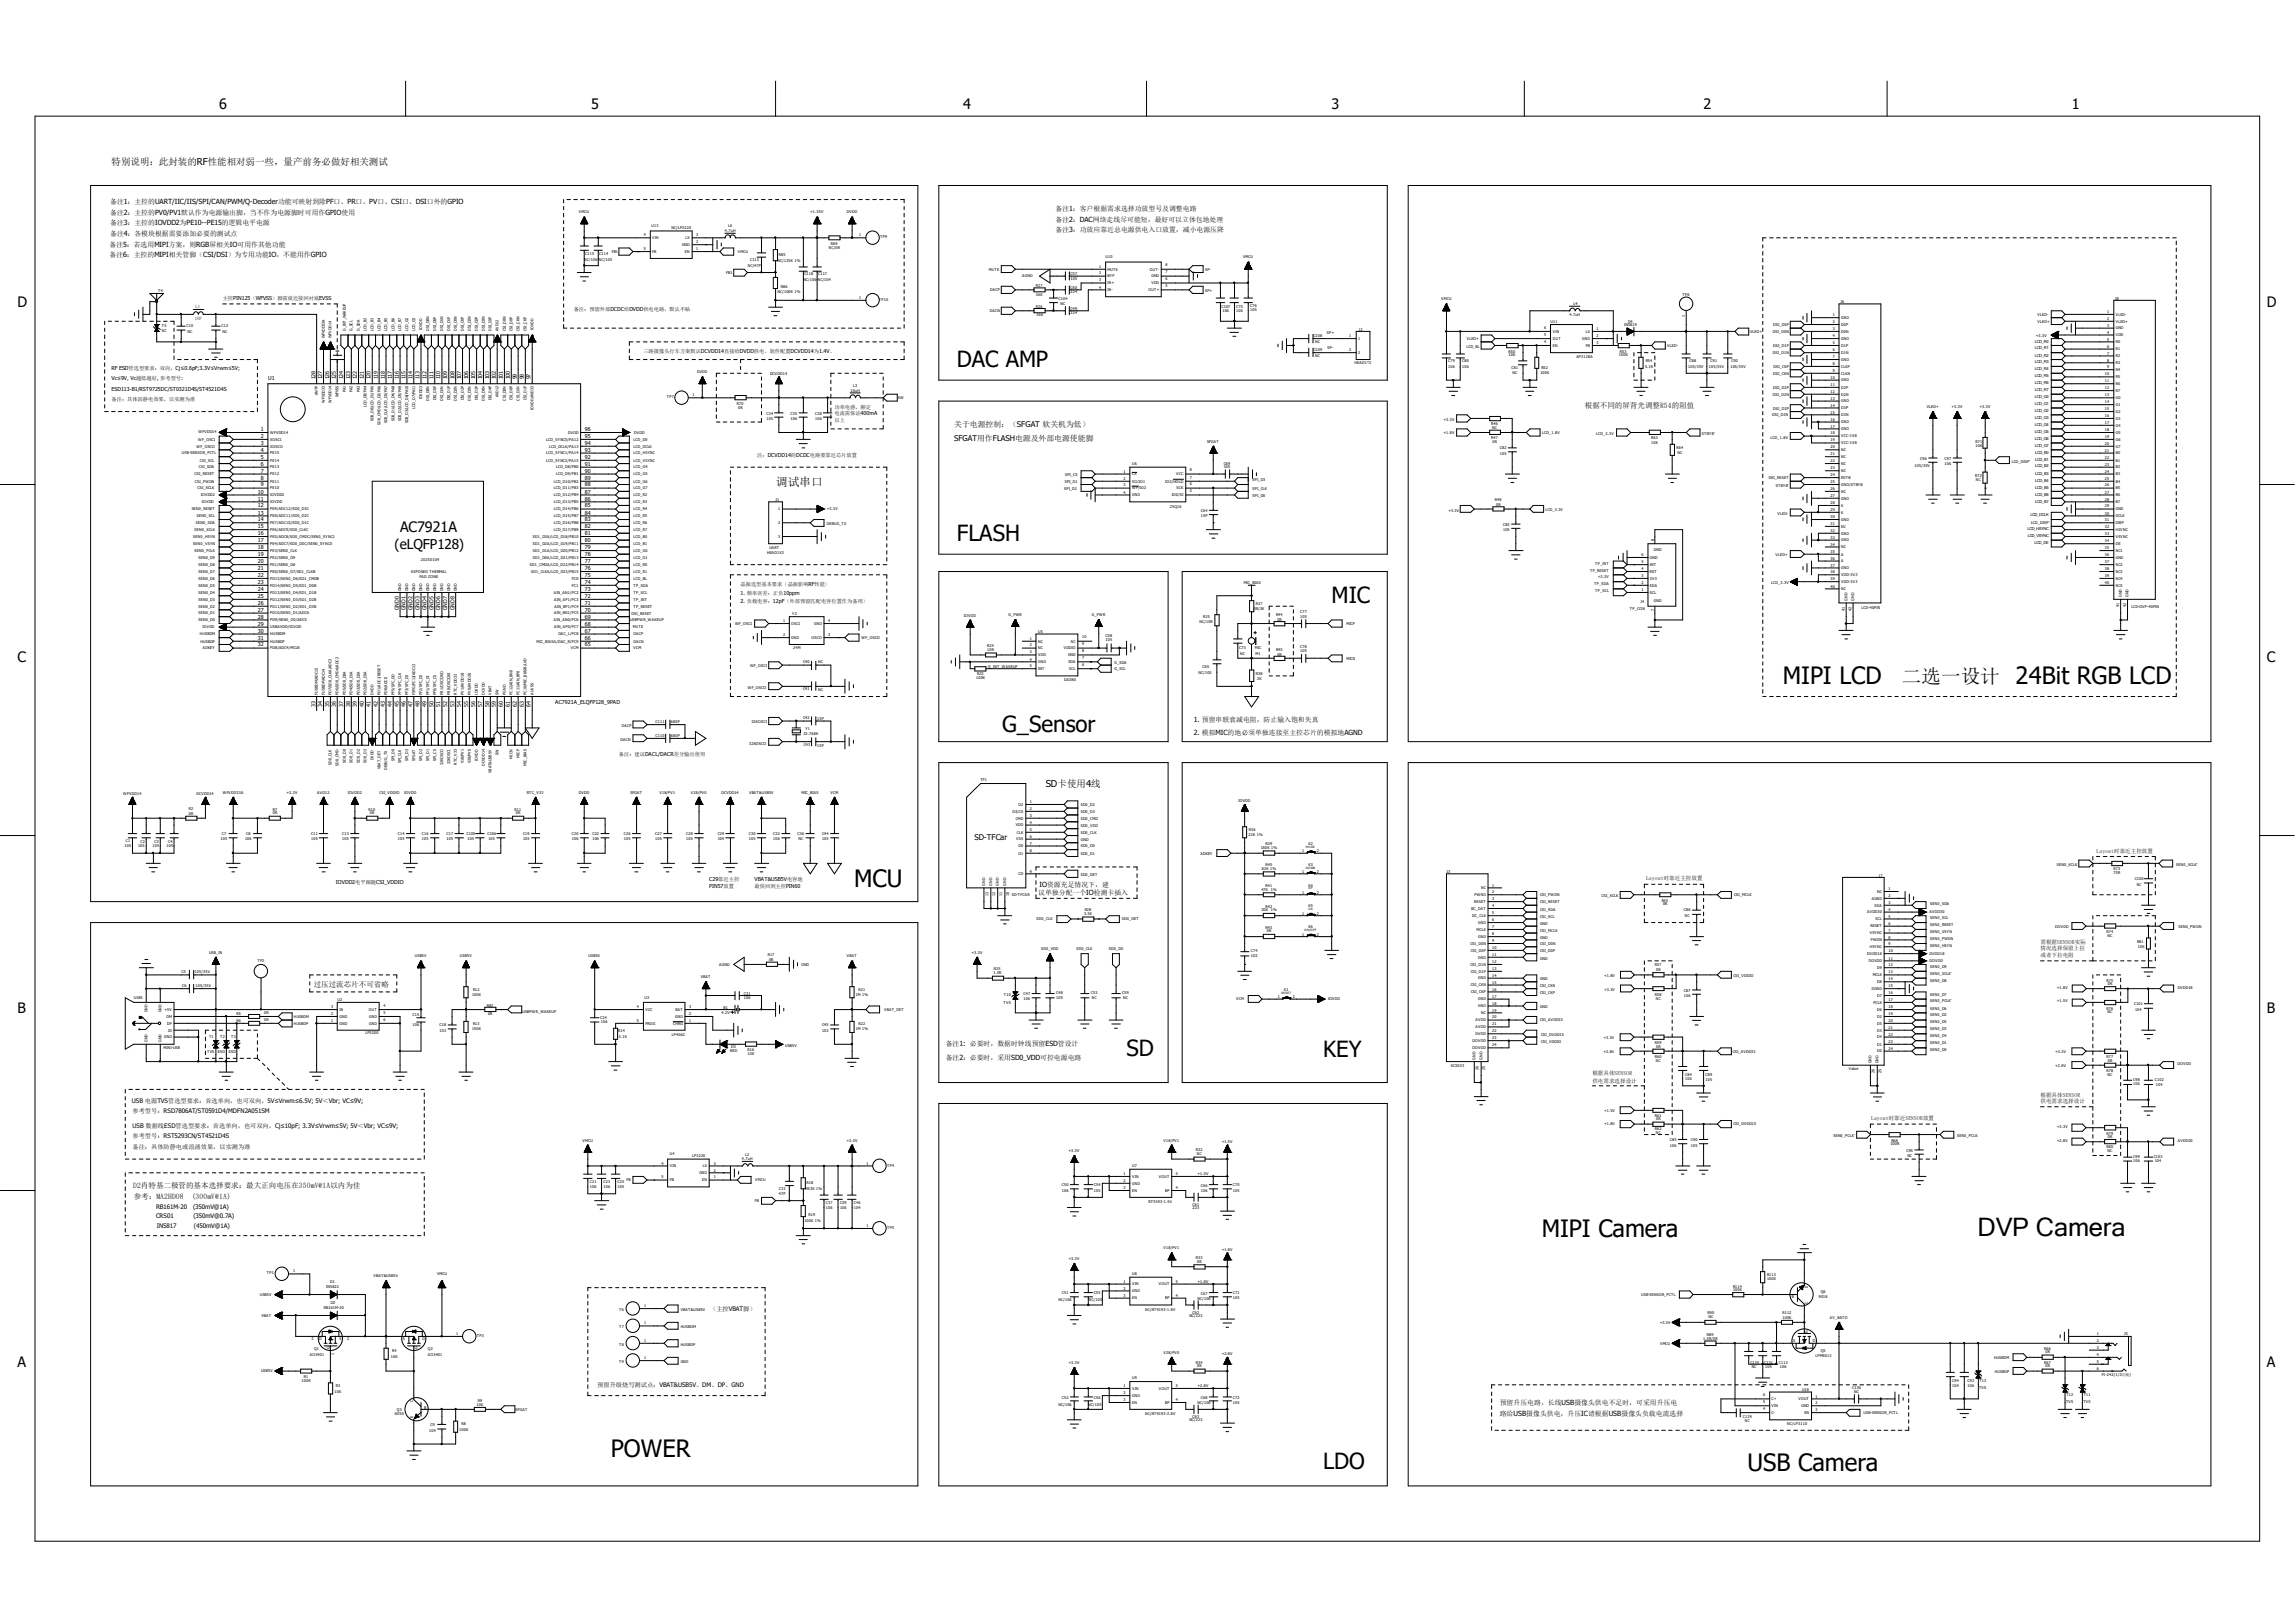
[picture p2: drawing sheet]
<svg xmlns="http://www.w3.org/2000/svg" width="297mm" height="210mm" viewBox="0 0 297 210" stroke-linecap="round" stroke-linejoin="round" font-family="sans-serif">
<defs><g id="words">
<text font-size="3.3" x="255.9" y="159.9">DVP Camera</text>
<g font-size="3.1">
<text x="230.7" y="88.5">MIPI LCD</text>
<text x="260.9" y="88.5">24Bit RGB LCD</text>
<text x="110.5" y="114.7">MCU</text>
<text x="199.5" y="160.1">MIPI Camera</text>
<text x="79" y="188.6">POWER</text>
<text x="226.1" y="190.4">USB Camera</text>
</g>
<g font-size="2.9">
<text x="123.8" y="47.5">DAC AMP</text>
<text x="123.8" y="70">FLASH</text>
<text x="172.3" y="78">MIC</text>
<text x="129.7" y="94.7">G_Sensor</text>
<text x="145.8" y="136.7">SD</text>
<text x="171.2" y="136.8">KEY</text>
<text x="171.2" y="190.1">LDO</text>
</g>
<text font-size="2.5" x="246.1" y="88.3">二选一设计</text>
<g font-size="1.9">
<text x="28.4" y="14.1">6</text>
<text x="76.5" y="14.1">5</text>
<text x="124.6" y="14.1">4</text>
<text x="172.3" y="14.1">3</text>
<text x="220.5" y="14.1">2</text>
<text x="268.1" y="14.1">1</text>
<text x="2.3" y="39.8">D</text>
<text x="293.4" y="39.8">D</text>
<text x="51.8" y="68.8">AC7921A</text>
<text x="2.3" y="85.6">C</text>
<text x="293.4" y="85.6">C</text>
<text x="2.3" y="131.1">B</text>
<text x="293.4" y="131.1">B</text>
<text x="2.3" y="177">A</text>
<text x="293.4" y="177">A</text>
</g>
<text font-size="1.8" x="51.1" y="71.1">(eLQFP128)</text>
<text font-size="1.5" x="100.4" y="62.9">调试串口</text>
<g font-size="1.2">
<text x="14.4" y="21.3">特别说明：此封装的RF性能相对弱一些，量产前务必做好相关测试</text>
<text x="135.3" y="101.8">SD卡使用4线</text>
</g>
<g font-size="1">
<text x="205.1" y="52.8">根据不同的屏背光调整R54的阻值</text>
<text x="123.5" y="57">SFGAT用作FLASH电源及外部电源使能脚</text>
<text x="123.5" y="55.2">关于电源控制：（SFGAT 软关机为低）</text>
<text x="126.1" y="108.7">SD-TFCar</text>
<text x="40.6" y="127.7">过压过流芯片不可省略</text>
<text x="17.2" y="153.7">D2肖特基二极管的基本选择要求：最大正向电压在350mV@1A以内为佳</text>
<text x="17.3" y="155.2">参考：MA2HD08</text>
<text x="24.8" y="155.2">(300mV@1A)</text>
</g>
<g font-size=".9">
<text x="14.3" y="26.5">备注1：主控的UART/IIC/IIS/SPI/CAN/PWM/Q-Decoder功能可映射到除PF口、PR口、PV口、CSI口、DSI口外的GPIO</text>
<text x="14.3" y="27.8">备注2：主控的PV0/PV1默认作为电源输出脚，当不作为电源脚时可用作GPIO使用</text>
<text x="14.3" y="29.1">备注3：主控的IOVDD2为PE10--PE15的逻辑电平电源</text>
<text x="136.6" y="27.3">备注1：客户根据需求选择功放型号及调整电路</text>
<text x="136.6" y="28.7">备注2：DAC网络走线尽可能短，最好可以立体包地处理</text>
<text x="14.2" y="31.9">备注5：若选用MIPI方案，则RGB屏相关IO可用作其他功能</text>
<text x="14.2" y="33.3">备注6：主控的MIPI相关管脚（CSI/DSI）为专用功能IO，不能用作GPIO</text>
<text x="14.3" y="30.5">备注4：各模块根据需要添加必要的测试点</text>
<text x="136.6" y="30.1">备注3：功放应靠近总电源供电入口放置，减小电源压降</text>
<text x="154.5" y="93.4">1. 预留串联衰减电阻，防止输入饱和失真</text>
<text x="154.5" y="95.2">2. 模拟MIC的地必须单独连接至主控芯片的模拟地AGND</text>
<text x="134.4" y="115.9">议单独分配一个IO检测卡插入</text>
<text x="134.5" y="114.7">IO资源充足情况下，建</text>
<text x="122.4" y="135.4">备注1: 必要时，数据时钟线预留ESD管设计</text>
<text x="122.4" y="137.2">备注2：必要时，采用SD0_VDD可控电源电路</text>
<text x="194.1" y="181.8">预留升压电路，长线USB摄像头供电不足时，可采用升压电</text>
<text x="194.1" y="183.2">路给USB摄像头供电，升压IC请根据USB摄像头负载电流选择</text>
</g>
<g font-size=".8">
<text x="17.1" y="142.8">USB 电源TVS管选型要求：首选单向，也可双向，5V≤Vrwm≤6.5V; 5V＜Vbr; VC≤9V;</text>
<text x="17.1" y="145.9">USB 数据线ESD管选型要求：首选单向，也可双向，Cj≤10pF; 3.3V≤Vrwm≤5V; 5V＜Vbr; VC≤9V;</text>
<text x="17.1" y="144.1">参考型号：RSD7806AT/ST0591D4/MDFN2A051SM</text>
<text x="17.1" y="147.3">参考型号：RST5293CN/ST4521D4S</text>
<text x="17.1" y="148.6">备注：具体防静电或浪涌效果，以实测为准</text>
<text x="20.2" y="156.5">RB161M-20</text>
<text x="20.2" y="157.6">CRS01</text>
<text x="20.3" y="159">IN5817</text>
<text x="25" y="156.5">(350mV@1A)</text>
<text x="25" y="157.6">(350mV@0.7A)</text>
<text x="25.1" y="159">(450mV@1A)</text>
<text x="91.9" y="169.7">（主控VBAT脚）</text>
<text x="77.3" y="179.5">预留升级烧写测试点：VBAT&amp;USB5V、DM、DP、GND</text>
</g>
<g font-size=".7">
<text x="28.8" y="38.9">主控PIN125（WFVSS）脚需就近接回衬底EVSS</text>
<text x="74.3" y="40.3">备注：预留外部DCDC给DVDD供电电路，默认不贴</text>
<text x="14.4" y="47.8">RF ESD管选型要求：双向，Cj≤0.6pF;3.3V≤Vrwm≤5V;</text>
<text x="83.3" y="45.7">三路摄像头行车方案默认DCVDD14直接给DVDD供电。软件配置DCVDD14为1.4V。</text>
<text x="14.4" y="49.2">Vc≤9V, Vc越低越好, 参考型号:</text>
<text x="14.4" y="51.9">备注：具体防静电效果，以实测为准</text>
<text x="14.4" y="50.5">ESD113-B1/RST9725DC/ST0321D4S/ST4521D4S</text>
<text x="34.7" y="49.2">U1</text>
<text x="40.8" y="49.1" transform="rotate(-90 40.8 49.1)">128</text>
<text x="41.7" y="49.1" transform="rotate(-90 41.7 49.1)">127</text>
<text x="42.6" y="49.1" transform="rotate(-90 42.6 49.1)">126</text>
<text x="43.5" y="49.1" transform="rotate(-90 43.5 49.1)">125</text>
<text x="44.4" y="49.1" transform="rotate(-90 44.4 49.1)">124</text>
<text x="45.3" y="49.1" transform="rotate(-90 45.3 49.1)">123</text>
<text x="46.2" y="49.1" transform="rotate(-90 46.2 49.1)">122</text>
<text x="47.1" y="49.1" transform="rotate(-90 47.1 49.1)">121</text>
<text x="48" y="49.1" transform="rotate(-90 48 49.1)">120</text>
<text x="48.9" y="49.1" transform="rotate(-90 48.9 49.1)">119</text>
<text x="49.8" y="49.1" transform="rotate(-90 49.8 49.1)">118</text>
<text x="50.7" y="49.1" transform="rotate(-90 50.7 49.1)">117</text>
<text x="51.6" y="49.1" transform="rotate(-90 51.6 49.1)">116</text>
<text x="52.5" y="49.1" transform="rotate(-90 52.5 49.1)">115</text>
<text x="53.4" y="49.1" transform="rotate(-90 53.4 49.1)">114</text>
<text x="54.3" y="49.1" transform="rotate(-90 54.3 49.1)">113</text>
<text x="55.2" y="49.1" transform="rotate(-90 55.2 49.1)">112</text>
<text x="56.1" y="49.1" transform="rotate(-90 56.1 49.1)">111</text>
<text x="57" y="49.1" transform="rotate(-90 57 49.1)">110</text>
<text x="57.9" y="49.1" transform="rotate(-90 57.9 49.1)">109</text>
<text x="58.8" y="49.1" transform="rotate(-90 58.8 49.1)">108</text>
<text x="59.7" y="49.1" transform="rotate(-90 59.7 49.1)">107</text>
<text x="60.6" y="49.1" transform="rotate(-90 60.6 49.1)">106</text>
<text x="61.5" y="49.1" transform="rotate(-90 61.5 49.1)">105</text>
<text x="62.4" y="49.1" transform="rotate(-90 62.4 49.1)">104</text>
<text x="63.3" y="49.1" transform="rotate(-90 63.3 49.1)">103</text>
<text x="64.2" y="49.1" transform="rotate(-90 64.2 49.1)">102</text>
<text x="65.1" y="49.1" transform="rotate(-90 65.1 49.1)">101</text>
<text x="66" y="49.1" transform="rotate(-90 66 49.1)">100</text>
<text x="66.9" y="49.1" transform="rotate(-90 66.9 49.1)">99</text>
<text x="67.8" y="49.1" transform="rotate(-90 67.8 49.1)">98</text>
<text x="68.7" y="49.1" transform="rotate(-90 68.7 49.1)">97</text>
<text x="108" y="52.9">功率电感，额定</text>
<text x="108" y="53.8">电流需保证400mA</text>
<text x="33.7" y="55.8">1</text>
<text x="33.7" y="56.7">2</text>
<text x="33.7" y="57.6">3</text>
<text x="33.7" y="58.5">4</text>
<text x="33.7" y="59.4">5</text>
<text x="75.7" y="59.4">92</text>
<text x="75.7" y="58.5">93</text>
<text x="75.7" y="57.6">94</text>
<text x="75.7" y="56.7">95</text>
<text x="75.7" y="55.8">96</text>
<text x="98" y="59.1">注：DCVDD14的DCDC电路要靠近芯片放置</text>
<text x="108" y="54.7">以上</text>
<text x="33.4" y="63.9">10</text>
<text x="33.4" y="64.8">11</text>
<text x="33.4" y="65.7">12</text>
<text x="33.7" y="60.3">6</text>
<text x="33.7" y="61.2">7</text>
<text x="33.7" y="62.1">8</text>
<text x="33.7" y="62.9">9</text>
<text x="75.7" y="65.7">85</text>
<text x="75.7" y="64.8">86</text>
<text x="75.7" y="63.9">87</text>
<text x="75.7" y="62.9">88</text>
<text x="75.7" y="62.1">89</text>
<text x="75.7" y="61.2">90</text>
<text x="75.7" y="60.3">91</text>
<text x="33.4" y="66.6">13</text>
<text x="33.4" y="67.5">14</text>
<text x="33.4" y="68.4">15</text>
<text x="33.4" y="69.3">16</text>
<text x="33.4" y="70.2">17</text>
<text x="33.4" y="71.1">18</text>
<text x="33.4" y="72">19</text>
<text x="75.7" y="72">78</text>
<text x="75.7" y="71.1">79</text>
<text x="75.7" y="70.2">80</text>
<text x="75.7" y="69.3">81</text>
<text x="75.7" y="68.4">82</text>
<text x="75.7" y="67.5">83</text>
<text x="75.7" y="66.6">84</text>
<text x="33.4" y="72.9">20</text>
<text x="33.4" y="73.7">21</text>
<text x="33.4" y="74.7">22</text>
<text x="33.4" y="75.6">23</text>
<text x="33.4" y="76.5">24</text>
<text x="33.4" y="77.4">25</text>
<text x="75.7" y="77.4">72</text>
<text x="75.7" y="76.5">73</text>
<text x="75.7" y="75.6">74</text>
<text x="75.7" y="74.7">75</text>
<text x="75.7" y="73.7">76</text>
<text x="75.7" y="72.9">77</text>
<text x="95.8" y="77">1. 频率误差：正负10ppm</text>
<text x="95.8" y="75.8">晶振选型基本要求（晶振影响RF性能）</text>
<text x="33.4" y="78.3">26</text>
<text x="33.4" y="79.2">27</text>
<text x="33.4" y="80.1">28</text>
<text x="33.4" y="81">29</text>
<text x="33.4" y="81.9">30</text>
<text x="33.4" y="82.8">31</text>
<text x="33.4" y="83.7">32</text>
<text x="51.6" y="78.9" transform="rotate(-90 51.6 78.9)">GND0</text>
<text x="52.5" y="78.9" transform="rotate(-90 52.5 78.9)">GND1</text>
<text x="53.4" y="78.9" transform="rotate(-90 53.4 78.9)">GND2</text>
<text x="54.3" y="78.9" transform="rotate(-90 54.3 78.9)">GND3</text>
<text x="55.2" y="78.9" transform="rotate(-90 55.2 78.9)">GND4</text>
<text x="56.1" y="78.9" transform="rotate(-90 56.1 78.9)">GND5</text>
<text x="57" y="78.9" transform="rotate(-90 57 78.9)">GND6</text>
<text x="57.9" y="78.9" transform="rotate(-90 57.9 78.9)">GND7</text>
<text x="58.8" y="78.9" transform="rotate(-90 58.8 78.9)">GND8</text>
<text x="75.7" y="83.7">65</text>
<text x="75.7" y="82.8">66</text>
<text x="75.7" y="81.9">67</text>
<text x="75.7" y="81">68</text>
<text x="75.7" y="80.1">69</text>
<text x="75.7" y="79.2">70</text>
<text x="75.7" y="78.3">71</text>
<text x="95.8" y="78.1">2. 负载电容：12pF（外部预留匹配电容位置作为备用）</text>
<text x="40.8" y="91.4" transform="rotate(-90 40.8 91.4)">33</text>
<text x="41.7" y="91.4" transform="rotate(-90 41.7 91.4)">34</text>
<text x="42.6" y="91.4" transform="rotate(-90 42.6 91.4)">35</text>
<text x="43.5" y="91.4" transform="rotate(-90 43.5 91.4)">36</text>
<text x="44.4" y="91.4" transform="rotate(-90 44.4 91.4)">37</text>
<text x="45.3" y="91.4" transform="rotate(-90 45.3 91.4)">38</text>
<text x="46.2" y="91.4" transform="rotate(-90 46.2 91.4)">39</text>
<text x="47.1" y="91.4" transform="rotate(-90 47.1 91.4)">40</text>
<text x="48" y="91.4" transform="rotate(-90 48 91.4)">41</text>
<text x="48.9" y="91.4" transform="rotate(-90 48.9 91.4)">42</text>
<text x="49.8" y="91.4" transform="rotate(-90 49.8 91.4)">43</text>
<text x="50.7" y="91.4" transform="rotate(-90 50.7 91.4)">44</text>
<text x="51.6" y="91.4" transform="rotate(-90 51.6 91.4)">45</text>
<text x="52.5" y="91.4" transform="rotate(-90 52.5 91.4)">46</text>
<text x="53.4" y="91.4" transform="rotate(-90 53.4 91.4)">47</text>
<text x="54.3" y="91.4" transform="rotate(-90 54.3 91.4)">48</text>
<text x="55.2" y="91.4" transform="rotate(-90 55.2 91.4)">49</text>
<text x="56.1" y="91.4" transform="rotate(-90 56.1 91.4)">50</text>
<text x="57" y="91.4" transform="rotate(-90 57 91.4)">51</text>
<text x="57.9" y="91.4" transform="rotate(-90 57.9 91.4)">52</text>
<text x="58.8" y="91.4" transform="rotate(-90 58.8 91.4)">53</text>
<text x="59.7" y="91.4" transform="rotate(-90 59.7 91.4)">54</text>
<text x="60.6" y="91.4" transform="rotate(-90 60.6 91.4)">55</text>
<text x="61.5" y="91.4" transform="rotate(-90 61.5 91.4)">56</text>
<text x="62.4" y="91.4" transform="rotate(-90 62.4 91.4)">57</text>
<text x="63.3" y="91.4" transform="rotate(-90 63.3 91.4)">58</text>
<text x="64.2" y="91.4" transform="rotate(-90 64.2 91.4)">59</text>
<text x="65.1" y="91.4" transform="rotate(-90 65.1 91.4)">60</text>
<text x="66" y="91.4" transform="rotate(-90 66 91.4)">61</text>
<text x="66.9" y="91.4" transform="rotate(-90 66.9 91.4)">62</text>
<text x="67.8" y="91.4" transform="rotate(-90 67.8 91.4)">63</text>
<text x="68.7" y="91.4" transform="rotate(-90 68.7 91.4)">64</text>
<text x="71.8" y="91.1">AC7921A_ELQFP128_9PAD</text>
<text x="80.1" y="97.8">备注：建议DACL/DACR差分输出使用</text>
<text x="213" y="113.9">Layout时靠近主控放置</text>
<text x="271.3" y="110.4">Layout时靠近主控放置</text>
<text x="43.5" y="114.4">IOVDD2电平跟随CSI_VDDIO</text>
<text x="91.8" y="114">C29靠近主控</text>
<text x="91.8" y="114.9">PIN57放置</text>
<text x="97.7" y="114">VBAT&amp;USB5V电容地</text>
<text x="97.7" y="114.9">最快回到主控PIN60</text>
<text x="264.1" y="122.1">需根据SENSOR实际</text>
<text x="264.1" y="123.9">或者下拉电阻</text>
<text x="264.1" y="123">情况选择保留上拉</text>
<text x="206.1" y="140.1">供电需求选择设计</text>
<text x="206.1" y="139.1">根据具体SENSOR</text>
<text x="264.1" y="142.8">供电需求选择设计</text>
<text x="264.1" y="141.9">根据具体SENSOR</text>
<text x="242.1" y="145">Layout时靠近SENSOR放置</text>
</g>
<g font-size=".6">
<text x="25.2" y="41.4">10P</text>
<text x="25.3" y="39.8">L1</text>
</g>
<g font-size=".5">
<text x="74.9" y="27.6">VMCU</text>
<text x="84.3" y="29.3">U13</text>
<text x="86.9" y="29.7">NC/LP3220</text>
<text x="93.8" y="30">4.7uH</text>
<text x="94.2" y="29.4">L6</text>
<text x="104.9" y="27.6">+1.35V</text>
<text x="109.6" y="27.6">DVDD</text>
<text x="75.6" y="33.8">NC/106 NC/105</text>
<text x="75.7" y="32.9">C115</text>
<text x="77.6" y="32.9">C114</text>
<text x="79.2" y="32.7">FB1</text>
<text x="83.3" y="30.6">4</text>
<text x="83.3" y="32.4">5</text>
<text x="84.4" y="30.9">VIN</text>
<text x="84.4" y="32.7">FB</text>
<text x="88.3" y="31.8">GND</text>
<text x="88.6" y="32.7">EN</text>
<text x="88.7" y="30.9">LX</text>
<text x="90.1" y="32.4">1</text>
<text x="90.1" y="31.5">2</text>
<text x="90.1" y="30.6">3</text>
<text x="94" y="35.4">FB1</text>
<text x="95.5" y="32.7">VMCU</text>
<text x="96.8" y="34.5">NC/47P</text>
<text x="97.1" y="33.8">C113</text>
<text x="100.6" y="33.9">NC/125K 1%</text>
<text x="100.8" y="33.1">R85</text>
<text x="104.1" y="35.6">C118</text>
<text x="105.9" y="35.6">C117</text>
<text x="107.3" y="32.2">NC/0R</text>
<text x="107.5" y="31.7">R69</text>
<text x="111.2" y="30.6">1</text>
<text x="113.9" y="30.9">TP9</text>
<text x="128" y="35">MUTE</text>
<text x="132.3" y="35.9">AGND</text>
<text x="138.6" y="35.6">C57</text>
<text x="142.2" y="34.6">1</text>
<text x="142.2" y="35.5">2</text>
<text x="143.1" y="33.4">U10</text>
<text x="143.3" y="35">MUTE</text>
<text x="143.3" y="35.9">BYP</text>
<text x="148.8" y="35">OUT-</text>
<text x="149" y="35.9">GND</text>
<text x="150.8" y="35.4">7</text>
<text x="150.8" y="34.5">8</text>
<text x="156" y="35.1">SP-</text>
<text x="160.9" y="33.4">VMCU</text>
<text x="20.5" y="37.8">T4</text>
<text x="100.6" y="38">NC/100K 1%</text>
<text x="101" y="37.3">R86</text>
<text x="104" y="36.4">NC/106</text>
<text x="105.8" y="36.4">NC/104</text>
<text x="111.2" y="38.7">1</text>
<text x="113.7" y="38.9">TP10</text>
<text x="128.1" y="40.4">DACN</text>
<text x="128.1" y="37.7">DACP</text>
<text x="134.1" y="39.8">R26</text>
<text x="134.1" y="37.2">R27</text>
<text x="134.1" y="38.3">36K</text>
<text x="134.2" y="40.9">36K</text>
<text x="137" y="38.8">C104</text>
<text x="137.2" y="39.4">NC</text>
<text x="138.6" y="40.1">C49</text>
<text x="138.6" y="40.7">224</text>
<text x="138.6" y="36.2">105</text>
<text x="138.6" y="37.4">C60</text>
<text x="138.6" y="38">224</text>
<text x="142.2" y="36.4">3</text>
<text x="142.2" y="37.3">4</text>
<text x="143.3" y="36.8">IN+</text>
<text x="143.3" y="37.7">IN-</text>
<text x="148.6" y="37.7">OUT+</text>
<text x="149" y="36.8">VDD</text>
<text x="150.8" y="37.2">5</text>
<text x="150.8" y="36.3">6</text>
<text x="156" y="37.8">SP+</text>
<text x="158.1" y="39.8">C107</text>
<text x="158.2" y="40.4">106</text>
<text x="160" y="39.8">C75</text>
<text x="160" y="40.4">106</text>
<text x="161.8" y="39.7">C76</text>
<text x="161.8" y="40.3">105</text>
<text x="186.5" y="38.9">VMCU</text>
<text x="200.7" y="41.8">U11</text>
<text x="203.1" y="40.9">4.7uH</text>
<text x="203.6" y="39.4">L4</text>
<text x="210.7" y="41.7">D4</text>
<text x="217.8" y="38.3">TP6</text>
<text x="218" y="41" transform="rotate(-90 218 41)">1</text>
<text x="237.2" y="40.9">1</text>
<text x="237.2" y="41.8">2</text>
<text x="238.2" y="39.2">J6</text>
<text x="238.3" y="41.3">GND</text>
<text x="263.7" y="40.9">VLED-</text>
<text x="263.7" y="41.7">VLED+</text>
<text x="272.7" y="40.5">1</text>
<text x="272.7" y="41.4">2</text>
<text x="273.7" y="38.8">J8</text>
<text x="273.8" y="40.9">VLED-</text>
<text x="273.8" y="41.7">VLED+</text>
<text x="21" y="42.3">T5</text>
<text x="21" y="43">NC</text>
<text x="24.1" y="42.4">C10</text>
<text x="24.3" y="43.1">NC</text>
<text x="28.7" y="42.4">C12</text>
<text x="28.8" y="43.1">NC</text>
<text x="42" y="43.8" transform="rotate(-90 42 43.8)">WFVDD33A</text>
<text x="42.9" y="43.7" transform="rotate(-90 42.9 43.7)">WFVDD14</text>
<text x="44.7" y="42.8" transform="rotate(-90 44.7 42.8)">G_INT_WAKEUP</text>
<text x="45.6" y="42.8" transform="rotate(-90 45.6 42.8)">G_SCL</text>
<text x="46.6" y="42.8" transform="rotate(-90 46.6 42.8)">G_SDA</text>
<text x="47.5" y="42.8" transform="rotate(-90 47.5 42.8)">LCD_B2</text>
<text x="48.3" y="42.8" transform="rotate(-90 48.3 42.8)">LCD_B3</text>
<text x="49.2" y="42.8" transform="rotate(-90 49.2 42.8)">LCD_B4</text>
<text x="50.1" y="42.8" transform="rotate(-90 50.1 42.8)">LCD_B5</text>
<text x="51.1" y="42.8" transform="rotate(-90 51.1 42.8)">LCD_B6</text>
<text x="51.9" y="42.8" transform="rotate(-90 51.9 42.8)">LCD_B7</text>
<text x="52.8" y="42.8" transform="rotate(-90 52.8 42.8)">LCD_G2</text>
<text x="53.7" y="42.8" transform="rotate(-90 53.7 42.8)">LCD_G3</text>
<text x="54.6" y="42.7" transform="rotate(-90 54.6 42.7)">IOVDD</text>
<text x="55.5" y="42.8" transform="rotate(-90 55.5 42.8)">DSI_D0N</text>
<text x="56.4" y="42.8" transform="rotate(-90 56.4 42.8)">DSI_D0P</text>
<text x="57.4" y="42.8" transform="rotate(-90 57.4 42.8)">DSI_D1N</text>
<text x="58.2" y="42.8" transform="rotate(-90 58.2 42.8)">DSI_D1P</text>
<text x="59.1" y="42.8" transform="rotate(-90 59.1 42.8)">DSI_CKN</text>
<text x="60" y="42.8" transform="rotate(-90 60 42.8)">DSI_CKP</text>
<text x="60.9" y="42.8" transform="rotate(-90 60.9 42.8)">DSI_D2N</text>
<text x="61.8" y="42.8" transform="rotate(-90 61.8 42.8)">DSI_D2P</text>
<text x="62.7" y="42.8" transform="rotate(-90 62.7 42.8)">DSI_D3N</text>
<text x="63.6" y="42.8" transform="rotate(-90 63.6 42.8)">DSI_D3P</text>
<text x="64.5" y="42.8" transform="rotate(-90 64.5 42.8)">AVD12</text>
<text x="65.4" y="42.8" transform="rotate(-90 65.4 42.8)">CSI_D0N</text>
<text x="66.3" y="42.8" transform="rotate(-90 66.3 42.8)">CSI_D0P</text>
<text x="67.2" y="42.8" transform="rotate(-90 67.2 42.8)">CSI_CKN</text>
<text x="68.2" y="42.8" transform="rotate(-90 68.2 42.8)">CSI_CKP</text>
<text x="69" y="42.7" transform="rotate(-90 69 42.7)">IOVDD</text>
<text x="170" y="43.6">C108</text>
<text x="170" y="45.4">C109</text>
<text x="170.2" y="44.4">NC</text>
<text x="170.2" y="46.2">NC</text>
<text x="171.7" y="43.3">SP+</text>
<text x="171.8" y="45.2">SP-</text>
<text x="174.6" y="43.6">1</text>
<text x="174.6" y="45.4">2</text>
<text x="175.3" y="47.1">HEAD1*2</text>
<text x="175.8" y="44">1</text>
<text x="175.8" y="45.8">2</text>
<text x="175.9" y="42.8">J2</text>
<text x="187.4" y="46.9">C79</text>
<text x="187.4" y="47.6">106</text>
<text x="189.2" y="46.9">C80</text>
<text x="189.2" y="47.6">106</text>
<text x="189.8" y="45">LCD_BL</text>
<text x="189.8" y="44">VLED+</text>
<text x="195.2" y="45.6">R50</text>
<text x="195.2" y="46.1">10K</text>
<text x="195.6" y="47.8">C81</text>
<text x="199.5" y="47.8">R52</text>
<text x="199.9" y="44.4">4</text>
<text x="199.9" y="43.5">5</text>
<text x="199.9" y="42.6">6</text>
<text x="201" y="44.9">EN</text>
<text x="201" y="44">OUT</text>
<text x="201" y="43.1">VIN</text>
<text x="204" y="46.3">AP3128A</text>
<text x="204.8" y="44">GND</text>
<text x="205.2" y="43.1">LX</text>
<text x="205.2" y="44.9">FB</text>
<text x="206.6" y="42.7">1</text>
<text x="206.6" y="43.6">2</text>
<text x="206.6" y="44.5">3</text>
<text x="209.5" y="46.1">100K</text>
<text x="209.6" y="45.6">R53</text>
<text x="210.2" y="42.2">IN5819</text>
<text x="212.9" y="47.6">5.1R</text>
<text x="213" y="46.9">R54</text>
<text x="215.8" y="44.9">VLED-</text>
<text x="218.5" y="47.6">105/35V</text>
<text x="218.7" y="46.9">C88</text>
<text x="221.1" y="47.6">105/35V</text>
<text x="221.4" y="46.9">C91</text>
<text x="223.9" y="47.6">105/35V</text>
<text x="224.1" y="46.9">C92</text>
<text x="226.5" y="43.1">VLED+</text>
<text x="229.4" y="43.1">DSI_D0N</text>
<text x="229.4" y="45.8">DSI_D1N</text>
<text x="229.5" y="42.2">DSI_D0P</text>
<text x="229.5" y="44.9">DSI_D1P</text>
<text x="229.5" y="47.6">DSI_CKP</text>
<text x="237.2" y="42.7">3</text>
<text x="237.2" y="43.6">4</text>
<text x="237.2" y="44.5">5</text>
<text x="237.2" y="45.4">6</text>
<text x="237.2" y="46.3">7</text>
<text x="237.2" y="47.2">8</text>
<text x="238.3" y="42.2">D0P</text>
<text x="238.3" y="43.1">D0N</text>
<text x="238.3" y="44">GND</text>
<text x="238.3" y="44.9">D1P</text>
<text x="238.3" y="45.8">D1N</text>
<text x="238.3" y="46.7">GND</text>
<text x="238.3" y="47.6">CLKP</text>
<text x="263.4" y="47.9">LCD_R4</text>
<text x="263.4" y="47">LCD_R3</text>
<text x="263.4" y="46.1">LCD_R2</text>
<text x="263.4" y="45.2">LCD_R1</text>
<text x="263.4" y="44.3">LCD_R0</text>
<text x="263.5" y="43.6">+3.3V</text>
<text x="272.7" y="42.3">3</text>
<text x="272.7" y="43.2">4</text>
<text x="272.7" y="44.1">5</text>
<text x="272.7" y="45">6</text>
<text x="272.7" y="45.9">7</text>
<text x="272.7" y="46.8">8</text>
<text x="272.7" y="47.7">9</text>
<text x="273.8" y="42.6">GND</text>
<text x="273.8" y="43.5">VDD</text>
<text x="273.8" y="44.4">R0</text>
<text x="273.8" y="45.3">R1</text>
<text x="273.8" y="46.2">R2</text>
<text x="273.8" y="47.1">R3</text>
<text x="41.1" y="51.1" transform="rotate(-90 41.1 51.1)">ANTP</text>
<text x="42" y="52.1" transform="rotate(-90 42 52.1)">WFVDD33</text>
<text x="42.9" y="52.1" transform="rotate(-90 42.9 52.1)">WFVDD14</text>
<text x="43.8" y="51.4" transform="rotate(-90 43.8 51.4)">WFVSS</text>
<text x="44.7" y="50.8" transform="rotate(-90 44.7 50.8)">PA1</text>
<text x="45.6" y="50.8" transform="rotate(-90 45.6 50.8)">PA2</text>
<text x="46.6" y="50.8" transform="rotate(-90 46.6 50.8)">PA3</text>
<text x="47.5" y="52.7" transform="rotate(-90 47.5 52.7)">LCD_D0/PA4</text>
<text x="53.7" y="52.9" transform="rotate(-90 53.7 52.9)">LCD_D7/PA11</text>
<text x="54.6" y="51.7" transform="rotate(-90 54.6 51.7)">IOVDD3</text>
<text x="55.5" y="51.9" transform="rotate(-90 55.5 51.9)">DSI_D0N</text>
<text x="56.4" y="51.8" transform="rotate(-90 56.4 51.8)">DSI_D0P</text>
<text x="57.4" y="51.9" transform="rotate(-90 57.4 51.9)">DSI_D1N</text>
<text x="58.2" y="51.8" transform="rotate(-90 58.2 51.8)">DSI_D1P</text>
<text x="59.1" y="51.9" transform="rotate(-90 59.1 51.9)">DSI_D2N</text>
<text x="60" y="51.8" transform="rotate(-90 60 51.8)">DSI_D2P</text>
<text x="60.9" y="51.9" transform="rotate(-90 60.9 51.9)">DSI_D3N</text>
<text x="61.8" y="51.8" transform="rotate(-90 61.8 51.8)">DSI_D3P</text>
<text x="62.7" y="51.9" transform="rotate(-90 62.7 51.9)">DSI_D4N</text>
<text x="63.6" y="51.8" transform="rotate(-90 63.6 51.8)">DSI_D4P</text>
<text x="64.5" y="51.4" transform="rotate(-90 64.5 51.4)">AVD12</text>
<text x="65.4" y="51.9" transform="rotate(-90 65.4 51.9)">CSI_D0N</text>
<text x="66.3" y="51.8" transform="rotate(-90 66.3 51.8)">CSI_D0P</text>
<text x="67.2" y="51.9" transform="rotate(-90 67.2 51.9)">CSI_D1N</text>
<text x="68.2" y="51.8" transform="rotate(-90 68.2 51.8)">CSI_D1P</text>
<text x="69" y="53" transform="rotate(-90 69 53)">IOVDD/AVD33</text>
<text x="86.3" y="51.5">TP7</text>
<text x="89.6" y="51.3">1</text>
<text x="90.2" y="48.3">DVDD</text>
<text x="95.4" y="52.4">R70</text>
<text x="95.5" y="52.9">0R</text>
<text x="99.2" y="53.6">C34</text>
<text x="99.7" y="48.5">DCVDD14</text>
<text x="102.3" y="53.6">C35</text>
<text x="105.5" y="53.6">C38</text>
<text x="110.1" y="50.7">10uH</text>
<text x="110.4" y="50.1">L3</text>
<text x="116.2" y="51.6">SW</text>
<text x="195.7" y="48.4">NC</text>
<text x="199.3" y="48.4">100K</text>
<text x="229.4" y="53.9">DSI_D3N</text>
<text x="229.4" y="51.2">DSI_D2N</text>
<text x="229.5" y="50.3">DSI_D2P</text>
<text x="229.5" y="53.1">DSI_D3P</text>
<text x="229.5" y="48.6">DSI_CKN</text>
<text x="236.9" y="49">10</text>
<text x="236.9" y="50">11</text>
<text x="236.9" y="50.8">12</text>
<text x="236.9" y="51.7">13</text>
<text x="236.9" y="52.6">14</text>
<text x="236.9" y="53.5">15</text>
<text x="237.2" y="48.1">9</text>
<text x="238.3" y="48.5">CLKN</text>
<text x="238.3" y="49.4">GND</text>
<text x="238.3" y="50.3">D2P</text>
<text x="238.3" y="51.2">D2N</text>
<text x="238.3" y="52.1">GND</text>
<text x="238.3" y="53">D3P</text>
<text x="238.3" y="53.8">D3N</text>
<text x="249.3" y="52.8">VLED+</text>
<text x="252.6" y="52.8">+3.3V</text>
<text x="256.2" y="52.8">+3.3V</text>
<text x="263.4" y="48.8">LCD_R5</text>
<text x="263.4" y="50.6">LCD_R7</text>
<text x="263.4" y="49.7">LCD_R6</text>
<text x="263.4" y="53.3">LCD_G2</text>
<text x="263.4" y="52.5">LCD_G1</text>
<text x="263.4" y="51.5">LCD_G0</text>
<text x="272.4" y="48.6">10</text>
<text x="272.4" y="49.5">11</text>
<text x="272.4" y="50.4">12</text>
<text x="272.4" y="51.3">13</text>
<text x="272.4" y="52.2">14</text>
<text x="272.4" y="53.1">15</text>
<text x="272.4" y="54">16</text>
<text x="273.8" y="48">R4</text>
<text x="273.8" y="48.9">R5</text>
<text x="273.8" y="49.8">R6</text>
<text x="273.8" y="50.7">R7</text>
<text x="273.8" y="51.6">G0</text>
<text x="273.8" y="52.5">G1</text>
<text x="273.8" y="53.4">G2</text>
<text x="23.5" y="58.8">USB-SENSOR_PCTL</text>
<text x="25.4" y="57.9">WF_OSCO</text>
<text x="25.7" y="57">WF_OSCI</text>
<text x="25.7" y="56">WFVDD14</text>
<text x="25.9" y="59.7">CSI_SCL</text>
<text x="35" y="56.1">WFVDD14</text>
<text x="35" y="57">XOSCI</text>
<text x="35" y="57.9">XOSCO</text>
<text x="35" y="58.8">PE15</text>
<text x="35" y="59.7">PE14</text>
<text x="48.3" y="54.5" transform="rotate(-90 48.3 54.5)">SD0_D0/LCD_D1/PA5</text>
<text x="49.2" y="54.9" transform="rotate(-90 49.2 54.9)">SD0_CMD/LCD_D2/PA6</text>
<text x="50.1" y="54.8" transform="rotate(-90 50.1 54.8)">SD0_CLK/LCD_D3/PA7</text>
<text x="51.1" y="54.5" transform="rotate(-90 51.1 54.5)">SD0_D1/LCD_D4/PA8</text>
<text x="51.9" y="54.5" transform="rotate(-90 51.9 54.5)">SD0_D2/LCD_D5/PA9</text>
<text x="52.8" y="54.8" transform="rotate(-90 52.8 54.8)">SD0_D3/LCD_D6/PA10</text>
<text x="70.7" y="59.7">LCD_SYNC2/PA15</text>
<text x="70.7" y="58.8">LCD_SYNC1/PA14</text>
<text x="70.7" y="57">LCD_SYNC0/PA12</text>
<text x="71.1" y="57.9">LCD_DCLK/PA13</text>
<text x="73.5" y="56.1">DVDD</text>
<text x="82" y="59.7">LCD_VSYNC</text>
<text x="82" y="58.8">LCD_HSYNC</text>
<text x="82" y="57.9">LCD_DCLK</text>
<text x="82" y="57">LCD_DE</text>
<text x="82.1" y="56.1">DVDD</text>
<text x="99.2" y="54.3">105</text>
<text x="102.3" y="54.3">106</text>
<text x="105.5" y="54.3">106</text>
<text x="156.2" y="57.3">SFGAT</text>
<text x="186.8" y="56.2">+1.8V</text>
<text x="186.8" y="54.4">+3.3V</text>
<text x="193" y="56.9">R47</text>
<text x="193" y="55">R46</text>
<text x="193.1" y="55.5">NC</text>
<text x="193.2" y="57.3">0R</text>
<text x="194.1" y="58.1">C82</text>
<text x="194.1" y="58.8">105</text>
<text x="199.6" y="56.1">LCD_1.8V</text>
<text x="206.6" y="56.3">LCD_3.3V</text>
<text x="213.7" y="56.8">R63</text>
<text x="213.7" y="57.4">10K</text>
<text x="217" y="58.1">R64</text>
<text x="217.1" y="58.8">NC</text>
<text x="220.3" y="56.3">STBYB'</text>
<text x="229.2" y="56.8">LCD_1.8V</text>
<text x="236.9" y="54.4">16</text>
<text x="236.9" y="55.3">17</text>
<text x="236.9" y="56.2">18</text>
<text x="236.9" y="57.1">19</text>
<text x="236.9" y="58">20</text>
<text x="236.9" y="58.9">21</text>
<text x="236.9" y="59.8">22</text>
<text x="238.3" y="54.8">GND</text>
<text x="238.3" y="55.7">GND</text>
<text x="238.3" y="56.6">VCC-1V8</text>
<text x="238.3" y="57.5">VCC-1V8</text>
<text x="238.3" y="58.4">NC</text>
<text x="238.3" y="59.3">NC</text>
<text x="248.5" y="59.5">C96</text>
<text x="251.7" y="59.5">C97</text>
<text x="255.7" y="57.3">R71</text>
<text x="255.7" y="57.8">10K</text>
<text x="260.3" y="59.9">LCD_DISP'</text>
<text x="263.4" y="56">LCD_G5</text>
<text x="263.4" y="55.1">LCD_G4</text>
<text x="263.4" y="54.2">LCD_G3</text>
<text x="263.4" y="57.8">LCD_G7</text>
<text x="263.4" y="56.9">LCD_G6</text>
<text x="263.4" y="59.6">LCD_B1</text>
<text x="263.4" y="58.7">LCD_B0</text>
<text x="272.4" y="54.9">17</text>
<text x="272.4" y="55.8">18</text>
<text x="272.4" y="56.7">19</text>
<text x="272.4" y="57.6">20</text>
<text x="272.4" y="58.5">21</text>
<text x="272.4" y="59.4">22</text>
<text x="273.8" y="54.3">G3</text>
<text x="273.8" y="55.2">G4</text>
<text x="273.8" y="56.1">G5</text>
<text x="273.8" y="57">G6</text>
<text x="273.8" y="57.9">G7</text>
<text x="273.8" y="58.8">B0</text>
<text x="273.8" y="59.7">B1</text>
<text x="25.2" y="61.5">CSI_RESET</text>
<text x="25.2" y="62.4">CSI_PWDN</text>
<text x="25.6" y="63.3">CSI_XCLK</text>
<text x="25.7" y="60.6">CSI_SDA</text>
<text x="26" y="64.2">IOVDD2</text>
<text x="26.1" y="65.1">IOVDD</text>
<text x="35" y="60.6">PE13</text>
<text x="35" y="61.5">PE12</text>
<text x="35" y="62.4">PE11</text>
<text x="35" y="63.3">PE10</text>
<text x="35" y="64.2">IOVDD2</text>
<text x="35" y="65.1">IOVDD</text>
<text x="71.7" y="65.1">LCD_D13/PB5</text>
<text x="71.7" y="64.2">LCD_D12/PB4</text>
<text x="71.7" y="63.3">LCD_D11/PB3</text>
<text x="71.7" y="62.4">LCD_D10/PB2</text>
<text x="72" y="61.5">LCD_D9/PB1</text>
<text x="72" y="60.6">LCD_D8/PB0</text>
<text x="82" y="65.1">LCD_R3</text>
<text x="82" y="64.2">LCD_R2</text>
<text x="82" y="63.3">LCD_G7</text>
<text x="82" y="62.4">LCD_G6</text>
<text x="82" y="61.5">LCD_G5</text>
<text x="82" y="60.6">LCD_G4</text>
<text x="100.4" y="64.9">J1</text>
<text x="107" y="66">+3.3V</text>
<text x="137.7" y="63.4">SPI_D2</text>
<text x="137.8" y="62.5">SPI_D1</text>
<text x="137.8" y="61.6">SPI_CS</text>
<text x="145.4" y="61.2">1</text>
<text x="145.4" y="62.1">2</text>
<text x="145.4" y="62.9">3</text>
<text x="145.4" y="63.9">4</text>
<text x="146.5" y="61.5">CS</text>
<text x="146.5" y="62.4">SO/IO1</text>
<text x="146.5" y="63.3">WP/IO2</text>
<text x="146.5" y="64.2">GND</text>
<text x="146.5" y="60.2">U6</text>
<text x="150.8" y="62.4">IO3/HOLD</text>
<text x="151.4" y="65.7">25Q16</text>
<text x="151.6" y="64.2">IO0/SI</text>
<text x="152.2" y="61.5">VCC</text>
<text x="152.3" y="63.3">SCK</text>
<text x="154" y="63.7">5</text>
<text x="154" y="62.8">6</text>
<text x="154" y="61.9">7</text>
<text x="154" y="61">8</text>
<text x="158.4" y="60.1">C69</text>
<text x="158.4" y="60.5">105</text>
<text x="162.1" y="63.4">SPI_CLK</text>
<text x="162.1" y="64.3">SPI_D0</text>
<text x="162.1" y="62.3">SPI_D3</text>
<text x="193.5" y="64.8">R48</text>
<text x="193.6" y="65.5">0R</text>
<text x="228.9" y="62">DSI_RESET</text>
<text x="229.8" y="63.1">STBYB'</text>
<text x="236.9" y="60.7">23</text>
<text x="236.9" y="61.6">24</text>
<text x="236.9" y="62.5">25</text>
<text x="236.9" y="63.4">26</text>
<text x="236.9" y="64.3">27</text>
<text x="236.9" y="65.2">28</text>
<text x="238.3" y="60.2">NC</text>
<text x="238.3" y="61.1">NC</text>
<text x="238.3" y="62">RSTB</text>
<text x="238.3" y="62.9">GND/STBYB</text>
<text x="238.3" y="63.8">NC</text>
<text x="238.3" y="64.6">GND</text>
<text x="238.3" y="65.6">K</text>
<text x="247.8" y="60.4">105/35V</text>
<text x="251.7" y="60.2">106</text>
<text x="255.6" y="61.7">R72</text>
<text x="255.7" y="62.3">NC</text>
<text x="263.4" y="63.2">LCD_B5</text>
<text x="263.4" y="62.3">LCD_B4</text>
<text x="263.4" y="61.4">LCD_B3</text>
<text x="263.4" y="60.5">LCD_B2</text>
<text x="263.4" y="65">LCD_B7</text>
<text x="263.4" y="64.1">LCD_B6</text>
<text x="272.4" y="60.3">23</text>
<text x="272.4" y="61.2">24</text>
<text x="272.4" y="62.1">25</text>
<text x="272.4" y="62.9">26</text>
<text x="272.4" y="63.9">27</text>
<text x="272.4" y="64.8">28</text>
<text x="272.4" y="65.7">29</text>
<text x="273.8" y="60.6">B2</text>
<text x="273.8" y="61.5">B3</text>
<text x="273.8" y="62.4">B4</text>
<text x="273.8" y="63.3">B5</text>
<text x="273.8" y="64.2">B6</text>
<text x="273.8" y="65.1">B7</text>
<text x="24.8" y="66">SEN0_RESET</text>
<text x="25" y="69.6">SEN0_HSYN</text>
<text x="25" y="70.5">SEN0_VSYN</text>
<text x="25.2" y="71.4">SEN0_PCLK</text>
<text x="25.2" y="68.7">SEN0_XCLK</text>
<text x="25.4" y="67.8">SEN0_SDA</text>
<text x="25.5" y="66.9">SEN0_SCL</text>
<text x="35" y="66">PE9/ADC12/SD0_D3C</text>
<text x="35" y="66.9">PE8/ADC11/SD0_D2C</text>
<text x="35" y="67.8">PE7/ADC10/SD0_D1C</text>
<text x="35" y="68.7">PE6/ADC9/SD0_CLKC</text>
<text x="35" y="69.6">PE5/ADC8/SD0_CMDC/SEN0_SYNC1</text>
<text x="35" y="70.5">PE4/ADC7/SD0_D0C/SEN0_SYNC0</text>
<text x="35" y="71.4">PE3/SEN0_CLK</text>
<text x="69" y="71.4">SD1_D1A/LCD_D20/PB12</text>
<text x="69" y="70.5">SD1_D2A/LCD_D19/PB11</text>
<text x="69" y="69.6">SD1_D3A/LCD_D18/PB10</text>
<text x="71.7" y="68.7">LCD_D17/PB9</text>
<text x="71.7" y="67.8">LCD_D16/PB8</text>
<text x="71.7" y="66.9">LCD_D15/PB7</text>
<text x="71.7" y="66">LCD_D14/PB6</text>
<text x="82" y="66.9">LCD_R5</text>
<text x="82" y="66">LCD_R4</text>
<text x="82" y="71.4">LCD_G0</text>
<text x="82" y="70.5">LCD_B1</text>
<text x="82" y="69.6">LCD_B0</text>
<text x="82" y="68.7">LCD_R7</text>
<text x="82" y="67.8">LCD_R6</text>
<text x="99.3" y="71.7">HEAD1X3</text>
<text x="99.6" y="71.1">UART</text>
<text x="100.7" y="66">1</text>
<text x="100.7" y="67.8">2</text>
<text x="100.7" y="69.6">3</text>
<text x="107" y="67.9">DEBUG_TX</text>
<text x="155.4" y="66.3">C64</text>
<text x="155.4" y="66.9">15P</text>
<text x="187.5" y="66.2">+3.3V</text>
<text x="194.5" y="68">C83</text>
<text x="194.5" y="68.7">105</text>
<text x="200" y="66.1">LCD_3.3V</text>
<text x="212.4" y="72">6</text>
<text x="214" y="71.2">GND</text>
<text x="214.1" y="70" transform="rotate(-90 214.1 70)">8</text>
<text x="229.8" y="72">VLED+</text>
<text x="230" y="66.6">VLED-</text>
<text x="236.9" y="66.1">29</text>
<text x="236.9" y="67">30</text>
<text x="236.9" y="67.9">31</text>
<text x="236.9" y="68.8">32</text>
<text x="236.9" y="69.7">33</text>
<text x="236.9" y="70.6">34</text>
<text x="236.9" y="71.5">35</text>
<text x="238.3" y="66.5">K</text>
<text x="238.3" y="67.4">GND</text>
<text x="238.3" y="68.3">NC</text>
<text x="238.3" y="69.2">GND</text>
<text x="238.3" y="70.1">GND</text>
<text x="238.3" y="71">NC</text>
<text x="238.3" y="71.9">A</text>
<text x="262.4" y="68.6">LCD_HSYNC</text>
<text x="262.4" y="69.5">LCD_VSYNC</text>
<text x="262.8" y="66.8">LCD_DCLK</text>
<text x="262.8" y="67.8">LCD_DISP'</text>
<text x="263.3" y="70.4">LCD_DE</text>
<text x="272.4" y="66.6">30</text>
<text x="272.4" y="67.5">31</text>
<text x="272.4" y="68.4">32</text>
<text x="272.4" y="69.3">33</text>
<text x="272.4" y="70.2">34</text>
<text x="272.4" y="71.1">35</text>
<text x="272.4" y="72">36</text>
<text x="273.8" y="66">GND</text>
<text x="273.8" y="66.9">DCLK</text>
<text x="273.8" y="67.8">DISP</text>
<text x="273.8" y="68.7">HSYNC</text>
<text x="273.8" y="69.6">VSYNC</text>
<text x="273.8" y="70.5">DE</text>
<text x="273.8" y="71.4">NC1</text>
<text x="25.7" y="72.3">SEN0_D9</text>
<text x="25.7" y="73.2">SEN0_D8</text>
<text x="25.7" y="74.1">SEN0_D7</text>
<text x="25.7" y="75">SEN0_D6</text>
<text x="25.7" y="75.9">SEN0_D5</text>
<text x="25.7" y="76.8">SEN0_D4</text>
<text x="25.7" y="77.7">SEN0_D3</text>
<text x="35" y="72.3">PE2/SEN0_D9</text>
<text x="35" y="73.2">PE1/SEN0_D8</text>
<text x="35" y="74.1">PE0/SEN0_D7/SD1_CLKB</text>
<text x="35" y="75">PD15/SEN0_D6/SD1_CMDB</text>
<text x="35" y="75.9">PD14/SEN0_D5/SD1_D0B</text>
<text x="35" y="76.8">PD13/SEN0_D4/SD1_D1B</text>
<text x="35" y="77.7">PD12/SEN0_D3/SD1_D2B</text>
<text x="51.9" y="76.5" transform="rotate(-90 51.9 76.5)">GND</text>
<text x="52.8" y="76.5" transform="rotate(-90 52.8 76.5)">GND</text>
<text x="53.2" y="74.1">EXPOSED THERMAL</text>
<text x="53.7" y="76.5" transform="rotate(-90 53.7 76.5)">GND</text>
<text x="54.3" y="74.8">PAD ZONE</text>
<text x="54.5" y="72.6">20250109</text>
<text x="54.6" y="76.5" transform="rotate(-90 54.6 76.5)">GND</text>
<text x="55.5" y="76.5" transform="rotate(-90 55.5 76.5)">GND</text>
<text x="56.4" y="76.5" transform="rotate(-90 56.4 76.5)">GND</text>
<text x="57.4" y="76.5" transform="rotate(-90 57.4 76.5)">GND</text>
<text x="58.2" y="76.5" transform="rotate(-90 58.2 76.5)">GND</text>
<text x="59.1" y="76.5" transform="rotate(-90 59.1 76.5)">GND</text>
<text x="68.6" y="73.2">SD1_CMDA/LCD_D22/PB14</text>
<text x="68.7" y="74.1">SD1_CLKA/LCD_D23/PB15</text>
<text x="69" y="72.3">SD1_D0A/LCD_D21/PB13</text>
<text x="71.7" y="76.8">AIN_AN1/PC2</text>
<text x="71.7" y="77.7">AIN_AP1/PC3</text>
<text x="74" y="75.9">PC1</text>
<text x="74" y="75">PC0</text>
<text x="82" y="74.1">LCD_R1</text>
<text x="82" y="73.2">LCD_R0</text>
<text x="82" y="72.3">LCD_G1</text>
<text x="82" y="75">LCD_BL</text>
<text x="82" y="75.9">TP_SDA</text>
<text x="82" y="76.8">TP_SCL</text>
<text x="82" y="77.7">TP_INT</text>
<text x="161" y="75.6">MIC_BIAS</text>
<text x="205.8" y="74">TP_RESET</text>
<text x="206.3" y="75.7">TP_SDA</text>
<text x="206.5" y="73.1">TP_INT</text>
<text x="206.5" y="76.7">TP_SCL</text>
<text x="206.8" y="74.8">+3.3V</text>
<text x="212.4" y="76.5">1</text>
<text x="212.4" y="75.6">2</text>
<text x="212.4" y="74.7">3</text>
<text x="212.4" y="73.7">4</text>
<text x="212.4" y="72.9">5</text>
<text x="213.5" y="76.8">SCL</text>
<text x="213.5" y="75.9">SDA</text>
<text x="213.5" y="75">3V3</text>
<text x="213.5" y="74.1">RST</text>
<text x="213.5" y="73.2">INT</text>
<text x="213.5" y="72.3">GND</text>
<text x="214" y="77.9">GND</text>
<text x="229.2" y="75.6">LCD_3.3V</text>
<text x="236.9" y="72.4">36</text>
<text x="236.9" y="73.3">37</text>
<text x="236.9" y="74.2">38</text>
<text x="236.9" y="75.1">39</text>
<text x="236.9" y="76">40</text>
<text x="238.3" y="72.8">A</text>
<text x="238.3" y="73.7">GND</text>
<text x="238.3" y="74.5">VDD-3V3</text>
<text x="238.3" y="75.4">VDD-3V3</text>
<text x="238.3" y="76.4">NC</text>
<text x="239.1" y="77.7" transform="rotate(-90 239.1 77.7)">GND</text>
<text x="240" y="77.7" transform="rotate(-90 240 77.7)">GND</text>
<text x="272.4" y="72.9">37</text>
<text x="272.4" y="73.7">38</text>
<text x="272.4" y="74.7">39</text>
<text x="272.4" y="75.6">40</text>
<text x="273.8" y="72.3">GND</text>
<text x="273.8" y="73.2">NC2</text>
<text x="273.8" y="74.1">NC3</text>
<text x="273.8" y="75">NC4</text>
<text x="273.8" y="75.9">NC5</text>
<text x="274.6" y="77.3" transform="rotate(-90 274.6 77.3)">GND</text>
<text x="275.5" y="77.3" transform="rotate(-90 275.5 77.3)">GND</text>
<text x="25.7" y="78.6">SEN0_D2</text>
<text x="25.7" y="79.5">SEN0_D1</text>
<text x="25.7" y="80.4">SEN0_D0</text>
<text x="25.9" y="82.2">HUSBDM</text>
<text x="26" y="83.1">HUSBDP</text>
<text x="26.2" y="81.3">IOVDD</text>
<text x="35" y="78.6">PD11/SEN0_D2/SD1_D3B</text>
<text x="35" y="79.5">PD10/SEN0_D1/ADC6</text>
<text x="35" y="80.4">PD9/SEN0_D0/ADC5</text>
<text x="35" y="81.3">USBAVDD/IOVDD</text>
<text x="35" y="82.2">HUSBDM</text>
<text x="35" y="83.1">HUSBDP</text>
<text x="69.4" y="83.1">MIC_BIASA/DAC_R/PC9</text>
<text x="71.7" y="80.4">AIN_AN0/PC6</text>
<text x="71.7" y="81.3">AIN_AP0/PC7</text>
<text x="71.7" y="79.5">AIN_BN1/PC5</text>
<text x="71.8" y="78.6">AIN_BP1/PC4</text>
<text x="72.3" y="82.2">DAC_L/PC8</text>
<text x="81.5" y="80.4">USBPWR_WAKEUP</text>
<text x="81.7" y="79.5">DSI_RESET</text>
<text x="81.9" y="81.3">MUTE</text>
<text x="82" y="83.1">DACN</text>
<text x="82" y="82.2">DACP</text>
<text x="82" y="78.6">TP_RESET</text>
<text x="95.1" y="80.9">WF_OSCI</text>
<text x="101.3" y="80.5">1</text>
<text x="101.3" y="82.3">2</text>
<text x="102.4" y="80.9">OSCI</text>
<text x="102.4" y="82.7">GND</text>
<text x="102.5" y="79.6">Y2</text>
<text x="102.7" y="83.9">24M</text>
<text x="105" y="82.7">OSCO</text>
<text x="105.4" y="80.9">GND</text>
<text x="107.2" y="82.3">3</text>
<text x="107.2" y="80.5">4</text>
<text x="111.5" y="82.7">WF_OSCO</text>
<text x="124.8" y="79.8">IOVDD</text>
<text x="127.8" y="83.7">R24</text>
<text x="130.5" y="79.7">G_PWR</text>
<text x="133.3" y="82.8">1</text>
<text x="133.3" y="83.7">2</text>
<text x="134.4" y="83.1">NC</text>
<text x="134.4" y="81.9">U5</text>
<text x="138.6" y="83.1">NC</text>
<text x="140" y="83.5">9</text>
<text x="140" y="82.6">10</text>
<text x="141.3" y="79.7">G_PWR</text>
<text x="143.1" y="82.4">C58</text>
<text x="143.1" y="82.9">105</text>
<text x="155.2" y="80.6">NC/10R</text>
<text x="155.7" y="80">R35</text>
<text x="162.3" y="79">0R/2K</text>
<text x="162.5" y="78.3">R37</text>
<text x="165.1" y="79.7">R44</text>
<text x="165.3" y="80.3">0R</text>
<text x="168.3" y="79.3">C77</text>
<text x="168.3" y="79.9">105</text>
<text x="168.3" y="83.9">C78</text>
<text x="174.2" y="80.9">MICP</text>
<text x="210.9" y="78.9">TP_CON</text>
<text x="212.3" y="78">J4</text>
<text x="214.1" y="79.1" transform="rotate(-90 214.1 79.1)">7</text>
<text x="238.7" y="79" transform="rotate(-90 238.7 79)">41</text>
<text x="239.6" y="79" transform="rotate(-90 239.6 79)">42</text>
<text x="240.9" y="78.7">LCD-40PIN</text>
<text x="274.3" y="78.6" transform="rotate(-90 274.3 78.6)">41</text>
<text x="275.1" y="78.6" transform="rotate(-90 275.1 78.6)">42</text>
<text x="275.8" y="78.7">LCD-DVP-40PIN</text>
<text x="26.2" y="84">ADKEY</text>
<text x="35" y="84">PD8/ADC4/MCLR</text>
<text x="41.1" y="89.9" transform="rotate(-90 41.1 89.9)">FUSBDM/ADC15</text>
<text x="42" y="89.9" transform="rotate(-90 42 89.9)">FUSBDP/ADC14</text>
<text x="42.9" y="89.9" transform="rotate(-90 42.9 89.9)">PD7/SD0_CLKA/ADC3</text>
<text x="43.8" y="89.9" transform="rotate(-90 43.8 89.9)">PD6/SD0_CMDA/ADC2</text>
<text x="44.7" y="89.9" transform="rotate(-90 44.7 89.9)">PD5/SD0_D0A</text>
<text x="45.6" y="89.9" transform="rotate(-90 45.6 89.9)">PD4/SD0_D1A</text>
<text x="46.6" y="89.9" transform="rotate(-90 46.6 89.9)">PD3/SD0_D2A</text>
<text x="47.5" y="89.9" transform="rotate(-90 47.5 89.9)">PD2/SD0_D3A</text>
<text x="48.3" y="89.9" transform="rotate(-90 48.3 89.9)">DVDD</text>
<text x="49.2" y="89.9" transform="rotate(-90 49.2 89.9)">PD1/ADC1/RESET</text>
<text x="50.1" y="89.9" transform="rotate(-90 50.1 89.9)">PD0/ADC0</text>
<text x="51.1" y="89.9" transform="rotate(-90 51.1 89.9)">PF5/SFC_DO</text>
<text x="51.9" y="89.9" transform="rotate(-90 51.9 89.9)">PF4/SFC_CLK</text>
<text x="52.8" y="89.9" transform="rotate(-90 52.8 89.9)">PF3/SFC_D3</text>
<text x="53.7" y="89.9" transform="rotate(-90 53.7 89.9)">FSPG/PC13/ADC13</text>
<text x="54.6" y="89.9" transform="rotate(-90 54.6 89.9)">PF2/SFC_D2</text>
<text x="55.5" y="89.9" transform="rotate(-90 55.5 89.9)">PF1/SFC_DI</text>
<text x="56.4" y="89.9" transform="rotate(-90 56.4 89.9)">PF0/SFC_CS</text>
<text x="57.4" y="89.9" transform="rotate(-90 57.4 89.9)">PR1/OSC32KO</text>
<text x="58.2" y="89.9" transform="rotate(-90 58.2 89.9)">PR0/OSC32KI</text>
<text x="59.1" y="89.9" transform="rotate(-90 59.1 89.9)">RTC_VDD33</text>
<text x="60" y="89.9" transform="rotate(-90 60 89.9)">PV1/AVDD18</text>
<text x="60.9" y="89.9" transform="rotate(-90 60.9 89.9)">PV0/AVDD28</text>
<text x="61.8" y="89.9" transform="rotate(-90 61.8 89.9)">IOVDD</text>
<text x="62.7" y="89.9" transform="rotate(-90 62.7 89.9)">DCVDD</text>
<text x="63.6" y="89.9" transform="rotate(-90 63.6 89.9)">VBAT</text>
<text x="64.5" y="89.9" transform="rotate(-90 64.5 89.9)">SW</text>
<text x="65.4" y="89.9" transform="rotate(-90 65.4 89.9)">PGND</text>
<text x="66.3" y="89.9" transform="rotate(-90 66.3 89.9)">PC12/AIN_BN0</text>
<text x="67.2" y="89.9" transform="rotate(-90 67.2 89.9)">PC11/AIN_BP0</text>
<text x="68.2" y="89.9" transform="rotate(-90 68.2 89.9)">PC10/MIC_BIASB/LVD</text>
<text x="69" y="89.9" transform="rotate(-90 69 89.9)">AUVSS</text>
<text x="73.9" y="84">VCM</text>
<text x="82" y="84">VCM</text>
<text x="96.8" y="89.2">WF_OSCO</text>
<text x="97.1" y="86.4">WF_OSCI</text>
<text x="103.9" y="89.2">C41</text>
<text x="103.9" y="85.9">C40</text>
<text x="105.9" y="89.4">NC</text>
<text x="105.9" y="85.8">NC</text>
<text x="126.3" y="87.9">100K</text>
<text x="126.4" y="87.3">R23</text>
<text x="127.8" y="84.2">10R</text>
<text x="127.9" y="86.4">G_INT_WAKEUP</text>
<text x="133.3" y="84.5">3</text>
<text x="133.3" y="85.5">4</text>
<text x="133.3" y="86.4">5</text>
<text x="134.4" y="84">NC</text>
<text x="134.4" y="84.9">VDD</text>
<text x="134.4" y="85.8">GND</text>
<text x="134.4" y="86.7">INT</text>
<text x="137.7" y="84">VDDIO</text>
<text x="137.7" y="88.2">DA380</text>
<text x="138.2" y="84.9">GND</text>
<text x="138.3" y="85.8">SDA</text>
<text x="138.4" y="86.7">SCL</text>
<text x="140" y="86.2">6</text>
<text x="140" y="85.3">7</text>
<text x="140" y="84.4">8</text>
<text x="144.2" y="85.9">G_SDA</text>
<text x="144.2" y="86.7">G_SCL</text>
<text x="155.1" y="87.2">NC/105</text>
<text x="155.6" y="86.4">C65</text>
<text x="160.4" y="84">C73</text>
<text x="160.5" y="84.8">NC</text>
<text x="162.4" y="84">MIC</text>
<text x="162.5" y="84.8">M1</text>
<text x="162.5" y="87.3">R38</text>
<text x="162.7" y="88">2K</text>
<text x="165.1" y="84.2">R45</text>
<text x="165.3" y="84.8">0R</text>
<text x="168.3" y="84.4">105</text>
<text x="174.2" y="85.3">MICN</text>
<text x="80.3" y="95.9">DACN</text>
<text x="80.5" y="94">DACP</text>
<text x="84.8" y="95.4">C110</text>
<text x="84.8" y="93.6">C111</text>
<text x="86.8" y="93.6">680P</text>
<text x="86.8" y="95.3">680P</text>
<text x="97.2" y="93.6">32KOSCI</text>
<text x="103.9" y="93">C42</text>
<text x="104" y="95.1">32.768K</text>
<text x="104.2" y="94.5">Y1</text>
<text x="105.7" y="93.2">15P</text>
<text x="42.9" y="98.9" transform="rotate(-90 42.9 98.9)">SD0_CLK</text>
<text x="43.8" y="99.1" transform="rotate(-90 43.8 99.1)">SD0_CMD</text>
<text x="44.7" y="98.7" transform="rotate(-90 44.7 98.7)">SD0_D0</text>
<text x="45.6" y="98.7" transform="rotate(-90 45.6 98.7)">SD0_D1</text>
<text x="46.6" y="98.7" transform="rotate(-90 46.6 98.7)">SD0_D2</text>
<text x="47.5" y="98.7" transform="rotate(-90 47.5 98.7)">SD0_D3</text>
<text x="48.3" y="98.4" transform="rotate(-90 48.3 98.4)">DVDD</text>
<text x="49.2" y="99.5" transform="rotate(-90 49.2 99.5)">VBAT_DET</text>
<text x="50.1" y="99.6" transform="rotate(-90 50.1 99.6)">DEBUG_TX</text>
<text x="51.1" y="98.5" transform="rotate(-90 51.1 98.5)">SPI_D0</text>
<text x="51.9" y="98.8" transform="rotate(-90 51.9 98.8)">SPI_CLK</text>
<text x="52.8" y="98.5" transform="rotate(-90 52.8 98.5)">SPI_D3</text>
<text x="53.7" y="98.4" transform="rotate(-90 53.7 98.4)">SFGAT</text>
<text x="54.6" y="98.5" transform="rotate(-90 54.6 98.5)">SPI_D2</text>
<text x="55.5" y="98.5" transform="rotate(-90 55.5 98.5)">SPI_D1</text>
<text x="56.4" y="98.5" transform="rotate(-90 56.4 98.5)">SPI_CS</text>
<text x="57.4" y="99" transform="rotate(-90 57.4 99)">32KOSCO</text>
<text x="58.2" y="98.8" transform="rotate(-90 58.2 98.8)">32KOSCI</text>
<text x="59.1" y="98.9" transform="rotate(-90 59.1 98.9)">RTC_V33</text>
<text x="60" y="98.8" transform="rotate(-90 60 98.8)">V18/PV1</text>
<text x="60.9" y="98.8" transform="rotate(-90 60.9 98.8)">V28/PV0</text>
<text x="61.8" y="98.5" transform="rotate(-90 61.8 98.5)">IOVDD</text>
<text x="62.7" y="99.1" transform="rotate(-90 62.7 99.1)">DCVDD14</text>
<text x="63.6" y="100" transform="rotate(-90 63.6 100)">VBAT&amp;USB5V</text>
<text x="64.5" y="97.7" transform="rotate(-90 64.5 97.7)">SW</text>
<text x="66.3" y="98.2" transform="rotate(-90 66.3 98.2)">MICN</text>
<text x="67.2" y="98.1" transform="rotate(-90 67.2 98.1)">MICP</text>
<text x="68.2" y="99.1" transform="rotate(-90 68.2 99.1)">MIC_BIAS</text>
<text x="96.9" y="96.4">32KOSCO</text>
<text x="104" y="96.6">C43</text>
<text x="105.7" y="96.6">15P</text>
<text x="126.9" y="101">TF1</text>
<text x="16" y="102.8">WFVDD14</text>
<text x="24.4" y="104.9">R2</text>
<text x="24.4" y="105.5">0R</text>
<text x="25.4" y="102.8">DCVDD14</text>
<text x="28.8" y="102.7">WFVDD33A</text>
<text x="35.3" y="104.9">R7</text>
<text x="35.3" y="105.4">0R</text>
<text x="37.1" y="102.7">+3.3V</text>
<text x="41.1" y="102.7">AVD12</text>
<text x="45" y="102.7">IOVDD2</text>
<text x="47.7" y="104.9">R10</text>
<text x="47.9" y="105.4">0R</text>
<text x="49.1" y="102.7">CSI_VDDIO</text>
<text x="52.3" y="102.7">IOVDD</text>
<text x="66.6" y="104.9">R11</text>
<text x="66.8" y="105.4">0R</text>
<text x="68.2" y="102.7">RTC_V33</text>
<text x="74.9" y="102.7">DVDD</text>
<text x="81.6" y="102.7">SFGAT</text>
<text x="85.3" y="102.7">V18/PV1</text>
<text x="89.4" y="102.7">V28/PV0</text>
<text x="93.4" y="102.7">DCVDD14</text>
<text x="96.9" y="102.7">VBAT&amp;USB5V</text>
<text x="103.7" y="102.7">MIC_BIAS</text>
<text x="107.5" y="102.7">VCM</text>
<text x="131" y="105.2">D3/CS</text>
<text x="131.4" y="106">CMD</text>
<text x="131.4" y="106.9">VDD</text>
<text x="131.6" y="107.9">CLK</text>
<text x="131.8" y="104.3">D2</text>
<text x="133.3" y="103.9">1</text>
<text x="133.3" y="104.8">2</text>
<text x="133.3" y="105.7">3</text>
<text x="133.3" y="106.6">4</text>
<text x="133.3" y="107.5">5</text>
<text x="139.9" y="104.3">SD0_D2</text>
<text x="139.9" y="105.2">SD0_D3</text>
<text x="139.9" y="106.1">SD0_CMD</text>
<text x="139.9" y="107.9">SD0_CLK</text>
<text x="139.9" y="107.1">SD0_VDD</text>
<text x="160.3" y="103.8">IOVDD</text>
<text x="161.6" y="107.5">R36</text>
<text x="16.1" y="109.6">105</text>
<text x="16.3" y="109">C1</text>
<text x="17.9" y="109.6">105</text>
<text x="18.2" y="109.1">C2</text>
<text x="19.7" y="109.6">105</text>
<text x="20" y="109.1">C3</text>
<text x="21.5" y="109.6">105</text>
<text x="21.8" y="109.1">C4</text>
<text x="28.5" y="108.8">105</text>
<text x="28.7" y="108.1">C7</text>
<text x="31.7" y="108.8">106</text>
<text x="31.9" y="108.1">C8</text>
<text x="40.3" y="108.1">C11</text>
<text x="40.3" y="108.8">105</text>
<text x="44.3" y="108.1">C13</text>
<text x="44.3" y="108.8">105</text>
<text x="51.5" y="108.1">C14</text>
<text x="51.5" y="108.8">105</text>
<text x="54.6" y="108.1">C16</text>
<text x="54.6" y="108.8">105</text>
<text x="57.8" y="108.1">C17</text>
<text x="57.8" y="108.8">105</text>
<text x="60.4" y="108.1">C105</text>
<text x="60.5" y="108.8">105</text>
<text x="63.1" y="108.1">C106</text>
<text x="63.2" y="108.8">105</text>
<text x="67.7" y="108.1">C19</text>
<text x="67.7" y="108.8">105</text>
<text x="74" y="108.1">C20</text>
<text x="74" y="108.8">106</text>
<text x="76.7" y="108.1">C22</text>
<text x="76.7" y="108.8">106</text>
<text x="80.7" y="108.1">C26</text>
<text x="80.7" y="108.8">105</text>
<text x="84.8" y="108.1">C27</text>
<text x="84.8" y="108.8">105</text>
<text x="88.8" y="108.1">C28</text>
<text x="88.8" y="108.8">105</text>
<text x="92.9" y="108.1">C29</text>
<text x="92.9" y="108.8">105</text>
<text x="96.9" y="108.1">C30</text>
<text x="96.9" y="108.8">105</text>
<text x="100.1" y="108.1">C32</text>
<text x="100.1" y="108.8">106</text>
<text x="103.2" y="108.1">C36</text>
<text x="103.3" y="108.8">NC</text>
<text x="106.4" y="108.1">C44</text>
<text x="106.4" y="108.8">105</text>
<text x="131.5" y="108.8">VSS</text>
<text x="131.8" y="109.6">D0</text>
<text x="131.8" y="110.6">D1</text>
<text x="131.8" y="113.2">CD</text>
<text x="133.3" y="108.4">6</text>
<text x="133.3" y="109.3">7</text>
<text x="133.3" y="110.2">8</text>
<text x="133.3" y="112.9">9</text>
<text x="139.9" y="109.6">SD0_D0</text>
<text x="139.9" y="110.7">SD0_D1</text>
<text x="139.9" y="108.9">GND</text>
<text x="139.9" y="113.4">SD0_DET</text>
<text x="155.4" y="110.6">ADKEY</text>
<text x="161.6" y="108.1">22K 1%</text>
<text x="163.2" y="109.9">180K 1%</text>
<text x="163.3" y="112.6">82K 1%</text>
<text x="163.8" y="109.4">R39</text>
<text x="163.8" y="112.1">R40</text>
<text x="168.5" y="110.3">1</text>
<text x="168.5" y="113">1</text>
<text x="169.3" y="109.3">K2</text>
<text x="169.3" y="112">K3</text>
<text x="170.4" y="110.3">2</text>
<text x="170.4" y="113">2</text>
<text x="187.2" y="112.9">J3</text>
<text x="243.2" y="113.5">J7</text>
<text x="266.2" y="112">SEN0_XCLK</text>
<text x="273.5" y="112.6">R73</text>
<text x="273.5" y="113.1">75R</text>
<text x="276.3" y="113.9">C100</text>
<text x="281.6" y="112">SEN0_XCLK'</text>
<text x="127.5" y="114.6" transform="rotate(-90 127.5 114.6)">GND</text>
<text x="127.9" y="115.9" transform="rotate(-90 127.9 115.9)">13</text>
<text x="128.4" y="114.6" transform="rotate(-90 128.4 114.6)">GND</text>
<text x="128.8" y="115.9" transform="rotate(-90 128.8 115.9)">12</text>
<text x="129.3" y="114.6" transform="rotate(-90 129.3 114.6)">GND</text>
<text x="129.7" y="115.9" transform="rotate(-90 129.7 115.9)">11</text>
<text x="130.2" y="114.6" transform="rotate(-90 130.2 114.6)">GND</text>
<text x="130.6" y="115.9" transform="rotate(-90 130.6 115.9)">10</text>
<text x="130.9" y="115.9">SD-TFCAR</text>
<text x="134.2" y="119.1">SD0_CLK</text>
<text x="140.3" y="118.4">3.3K</text>
<text x="140.4" y="117.9">R28</text>
<text x="145.2" y="119.1">SD0_DET</text>
<text x="163.2" y="115.3">47K 1%</text>
<text x="163.2" y="117.9">30K 1%</text>
<text x="163.8" y="114.8">R41</text>
<text x="163.8" y="117.5">R42</text>
<text x="168.5" y="115.7">1</text>
<text x="168.5" y="118.4">1</text>
<text x="169.3" y="114.7">K4</text>
<text x="169.3" y="117.4">K5</text>
<text x="170.4" y="115.7">2</text>
<text x="170.4" y="118.4">2</text>
<text x="190.4" y="117.7">IIC_DAT</text>
<text x="190.5" y="118.7">IIC_CLK</text>
<text x="190.8" y="116.8">RESET</text>
<text x="190.8" y="116">PWND</text>
<text x="191.3" y="119.5">GND</text>
<text x="191.7" y="115.1">NC</text>
<text x="193.1" y="114.7">1</text>
<text x="193.1" y="115.6">2</text>
<text x="193.1" y="116.5">3</text>
<text x="193.1" y="117.4">4</text>
<text x="193.1" y="118.3">5</text>
<text x="193.1" y="119.2">6</text>
<text x="199.3" y="116.9">CSI_RESET</text>
<text x="199.3" y="117.9">CSI_SDA</text>
<text x="199.3" y="118.7">CSI_SCL</text>
<text x="199.3" y="119.7">GND</text>
<text x="199.3" y="116">CSI_PWDN</text>
<text x="207.3" y="116">CSI_XCLK</text>
<text x="215.1" y="116.7">R55</text>
<text x="215.2" y="117.1">0R</text>
<text x="217.9" y="117.9">C86</text>
<text x="218.1" y="118.7">NC</text>
<text x="224.4" y="116">CSI_MCLK</text>
<text x="241.6" y="118.2">AVDD30</text>
<text x="242.2" y="116.4">AGND</text>
<text x="242.6" y="117.3">SDA</text>
<text x="242.7" y="119.1">SCL</text>
<text x="243" y="115.5">NC</text>
<text x="244.4" y="115.1">1</text>
<text x="244.4" y="116">2</text>
<text x="244.4" y="116.9">3</text>
<text x="244.4" y="117.9">4</text>
<text x="244.4" y="118.7">5</text>
<text x="244.4" y="119.7">6</text>
<text x="249.7" y="118.2">AVDD30</text>
<text x="249.8" y="117.1">SEN0_SDA</text>
<text x="249.8" y="118.9">SEN0_SCL</text>
<text x="249.8" y="119.8">SEN0_RESET</text>
<text x="276.5" y="114.6">NC</text>
<text x="23.5" y="125.9">C5</text>
<text x="25.2" y="125.9">105/35V</text>
<text x="27.1" y="123.4">USB_IN</text>
<text x="33.3" y="124.5">TP2</text>
<text x="53.7" y="123.9">USB5V</text>
<text x="59.5" y="123.9">USB5V</text>
<text x="76.2" y="123.9">USB5V</text>
<text x="93.1" y="125">AGND</text>
<text x="99.4" y="123.7">R17</text>
<text x="99.5" y="124.3">0R</text>
<text x="103.7" y="125">GND</text>
<text x="109.6" y="123.9">VBAT</text>
<text x="125.7" y="123.4">+3.3V</text>
<text x="128.6" y="125.6">R25</text>
<text x="134.7" y="123">SD0_VDD</text>
<text x="139.3" y="123">SD0_CLK</text>
<text x="143.5" y="123">SD0_D0</text>
<text x="161.9" y="123.2">C74</text>
<text x="161.9" y="123.9">102</text>
<text x="163.8" y="120.2">R43</text>
<text x="164" y="120.6">0R</text>
<text x="168.5" y="121.1">1</text>
<text x="169.3" y="120.1">K6</text>
<text x="170.4" y="121.1">2</text>
<text x="190.3" y="122.3">CSI_D0N</text>
<text x="190.3" y="125">CSI_D1N</text>
<text x="190.3" y="123.1">CSI_D0P</text>
<text x="190.3" y="125.9">CSI_D1P</text>
<text x="191.1" y="120.4">MCLK</text>
<text x="191.3" y="121.4">GND</text>
<text x="191.3" y="124">GND</text>
<text x="193.1" y="120.1">7</text>
<text x="193.1" y="121">8</text>
<text x="193.1" y="121.9">9</text>
<text x="193.1" y="122.8">10</text>
<text x="193.1" y="123.7">11</text>
<text x="193.1" y="124.6">12</text>
<text x="193.1" y="125.5">13</text>
<text x="199.3" y="120.6">CSI_MCLK</text>
<text x="199.3" y="121.5">GND</text>
<text x="199.3" y="122.3">CSI_D0N</text>
<text x="199.3" y="123.2">CSI_D0P</text>
<text x="199.3" y="124.2">GND</text>
<text x="214.2" y="125.1">R57</text>
<text x="214.3" y="125.6">0R</text>
<text x="241.6" y="123.6">DVDD18</text>
<text x="241.9" y="124.5">DOVDD</text>
<text x="242" y="120.9">VSYNC</text>
<text x="242" y="122.7">HSYNC</text>
<text x="242.1" y="120">RESET</text>
<text x="242.1" y="121.8">PWDN</text>
<text x="243" y="125.4">D9</text>
<text x="244.4" y="120.6">7</text>
<text x="244.4" y="121.5">8</text>
<text x="244.4" y="122.3">9</text>
<text x="244.4" y="123.2">10</text>
<text x="244.4" y="124.2">11</text>
<text x="244.4" y="125.1">12</text>
<text x="244.4" y="125.9">13</text>
<text x="249.7" y="123.6">DVDD18</text>
<text x="249.7" y="124.5">DOVDD</text>
<text x="249.8" y="125.2">SEN0_D9</text>
<text x="249.8" y="120.7">SEN0_VSYN</text>
<text x="249.8" y="121.6">SEN0_PWDN</text>
<text x="249.8" y="122.5">SEN0_HSYN</text>
<text x="266" y="120.1">DOVDD</text>
<text x="272.6" y="120.7">R74</text>
<text x="272.8" y="121.2">NC</text>
<text x="276.6" y="122">R81</text>
<text x="276.7" y="122.7">10K</text>
<text x="281.9" y="120.1">SEN0_PWDN</text>
<text x="17.3" y="129.3">USB1</text>
<text x="19.1" y="131" transform="rotate(-90 19.1 131)">GND</text>
<text x="20.9" y="131" transform="rotate(-90 20.9 131)">GND</text>
<text x="21.3" y="130.8">+5V</text>
<text x="21.5" y="131.7">DM</text>
<text x="23.6" y="127.7">C6</text>
<text x="25.3" y="127.7">105/35V</text>
<text x="30.6" y="131.4">R5</text>
<text x="34.2" y="131.3">0R</text>
<text x="38" y="131.8">HUSBDM</text>
<text x="42.8" y="131.4">2</text>
<text x="42.8" y="130.5">3</text>
<text x="43.7" y="129.5">U2</text>
<text x="43.9" y="131.7">GND</text>
<text x="43.9" y="130.8">IN</text>
<text x="47.8" y="130.8">OUT</text>
<text x="47.8" y="131.7">GND</text>
<text x="49.6" y="130.3">4</text>
<text x="49.6" y="131.2">5</text>
<text x="53.4" y="131.5">C15</text>
<text x="61.1" y="128.9">100K</text>
<text x="61.2" y="128.2">R12</text>
<text x="63" y="130.3">R82</text>
<text x="63.2" y="131.4">0R</text>
<text x="67.6" y="131.1">USBPWR_WAKEUP</text>
<text x="77.7" y="131.9">C24</text>
<text x="82.4" y="130.5">4</text>
<text x="83.4" y="129.3">U3</text>
<text x="83.5" y="130.8">VCC</text>
<text x="87.4" y="131.7">GND</text>
<text x="87.4" y="130.8">BAT</text>
<text x="89.2" y="131.4">2</text>
<text x="89.2" y="130.5">3</text>
<text x="90.7" y="126.6">VBAT</text>
<text x="93.4" y="131.1">4.2V</text>
<text x="93.6" y="130.6">B1</text>
<text x="96.3" y="128.7">C31</text>
<text x="96.3" y="129.3">106</text>
<text x="110.7" y="128.9">1M 1%</text>
<text x="111.1" y="128.2">R21</text>
<text x="114.4" y="130.8">VBAT_DET</text>
<text x="128.6" y="126.1">1.5R</text>
<text x="129.9" y="129.9">TVS</text>
<text x="129.9" y="128.9">T10</text>
<text x="132.5" y="128.7">C47</text>
<text x="132.5" y="129.5">106</text>
<text x="136.7" y="128.6">C48</text>
<text x="136.7" y="129.3">105</text>
<text x="141.2" y="128.6">C53</text>
<text x="141.3" y="129.3">NC</text>
<text x="145.2" y="128.6">C59</text>
<text x="145.4" y="129.3">NC</text>
<text x="160" y="129.5">VCM</text>
<text x="165.4" y="129.2">1</text>
<text x="166.2" y="128.2">K1</text>
<text x="167.3" y="129.2">2</text>
<text x="171.9" y="129.5">IOVDD</text>
<text x="190.3" y="127.6">CSI_CKN</text>
<text x="190.4" y="128.5">CSI_CKP</text>
<text x="191.3" y="126.7">GND</text>
<text x="191.3" y="129.5">GND</text>
<text x="191.3" y="130.3">GND</text>
<text x="191.7" y="131.2">NC</text>
<text x="193.1" y="126.4">14</text>
<text x="193.1" y="127.3">15</text>
<text x="193.1" y="128.2">16</text>
<text x="193.1" y="129.1">17</text>
<text x="193.1" y="130">18</text>
<text x="193.1" y="130.9">19</text>
<text x="193.1" y="131.8">20</text>
<text x="199.3" y="126.8">GND</text>
<text x="199.3" y="127.7">CSI_CKN</text>
<text x="199.3" y="128.7">CSI_CKP</text>
<text x="199.3" y="130.5">GND</text>
<text x="207.6" y="126.4">+1.8V</text>
<text x="207.6" y="128.2">+3.3V</text>
<text x="214.2" y="128.8">R58</text>
<text x="214.3" y="129.4">NC</text>
<text x="217.9" y="128.3">C87</text>
<text x="217.9" y="129">106</text>
<text x="224.3" y="126.4">CSI_VDDIO</text>
<text x="242.2" y="128.1">DGND</text>
<text x="242.4" y="126.3">MCLK</text>
<text x="242.4" y="129.9">PCLK</text>
<text x="243" y="127.2">D8</text>
<text x="243" y="129">D7</text>
<text x="243" y="130.8">D6</text>
<text x="243" y="131.7">D2</text>
<text x="244.4" y="126.8">14</text>
<text x="244.4" y="127.7">15</text>
<text x="244.4" y="128.7">16</text>
<text x="244.4" y="129.5">17</text>
<text x="244.4" y="130.5">18</text>
<text x="244.4" y="131.4">19</text>
<text x="249.8" y="131.5">SEN0_D2</text>
<text x="249.8" y="130.6">SEN0_D6</text>
<text x="249.8" y="129.7">SEN0_PCLK'</text>
<text x="249.8" y="128.8">SEN0_D7</text>
<text x="249.8" y="127">SEN0_D8</text>
<text x="249.8" y="126.2">SEN0_XCLK'</text>
<text x="266.2" y="127.9">+1.8V</text>
<text x="266.2" y="129.7">+1.5V</text>
<text x="272.6" y="127">R75</text>
<text x="272.6" y="130.6">R76</text>
<text x="272.8" y="131.1">NC</text>
<text x="272.8" y="127.4">0R</text>
<text x="276.2" y="130.1">C101</text>
<text x="276.3" y="130.8">104</text>
<text x="281.9" y="127.9">DVDD18</text>
<text x="19.1" y="134.8" transform="rotate(-90 19.1 134.8)">GND</text>
<text x="20.9" y="134.8" transform="rotate(-90 20.9 134.8)">GND</text>
<text x="21.2" y="135.8">MINI-USB</text>
<text x="21.3" y="134.4">GND</text>
<text x="21.6" y="132.6">DP</text>
<text x="21.8" y="133.5">ID</text>
<text x="26.8" y="136.3">TVS</text>
<text x="27.1" y="134.3">T1</text>
<text x="28.2" y="136.3">ESD</text>
<text x="28.5" y="134.3">T2</text>
<text x="29.6" y="136.3">ESD</text>
<text x="29.9" y="134.3">T3</text>
<text x="30.6" y="132.2">R6</text>
<text x="34.2" y="132.2">0R</text>
<text x="38" y="132.7">HUSBDP</text>
<text x="42.8" y="132.2">1</text>
<text x="43.9" y="132.6">GND</text>
<text x="47.3" y="133.9">LP5300</text>
<text x="47.8" y="132.6">GND</text>
<text x="49.6" y="132.1">6</text>
<text x="53.4" y="132.8">106</text>
<text x="56.9" y="132.8">C18</text>
<text x="56.9" y="133.5">103</text>
<text x="61.1" y="133.3">150K</text>
<text x="61.2" y="132.6">R13</text>
<text x="77.8" y="132.4">106</text>
<text x="80" y="133.6">R14</text>
<text x="80.1" y="134.3">5.1K</text>
<text x="82.4" y="132.2">5</text>
<text x="83.5" y="132.6">PROG</text>
<text x="87" y="134">LP4062</text>
<text x="87.1" y="132.6">CHRG</text>
<text x="89.2" y="132.2">1</text>
<text x="94.5" y="136.2">RED</text>
<text x="94.6" y="135.6">D3</text>
<text x="96.7" y="136">R16</text>
<text x="96.7" y="136.6">10K</text>
<text x="101.6" y="135.4">USB5V</text>
<text x="106.4" y="132.8">C45</text>
<text x="106.4" y="133.5">103</text>
<text x="110.7" y="133.3">1M 1%</text>
<text x="111.1" y="132.6">R22</text>
<text x="190.6" y="134.8">DOVDD</text>
<text x="190.6" y="135.8">DOVDD</text>
<text x="191" y="137.1" transform="rotate(-90 191 137.1)">GND</text>
<text x="191" y="132.2">AVDD</text>
<text x="191" y="133.1">AVDD</text>
<text x="191" y="133.9">DVDD</text>
<text x="191.8" y="137.1" transform="rotate(-90 191.8 137.1)">GND</text>
<text x="193.1" y="132.7">21</text>
<text x="193.1" y="133.6">22</text>
<text x="193.1" y="134.5">23</text>
<text x="193.1" y="135.4">24</text>
<text x="199.3" y="132.2">CSI_AVDD33</text>
<text x="199.4" y="135">CSI_VDDIO</text>
<text x="199.4" y="134">CSI_DVDD15</text>
<text x="207.5" y="136.3">+2.8V</text>
<text x="207.5" y="134.5">+3.3V</text>
<text x="214.2" y="136.9">R60</text>
<text x="214.2" y="135.1">R59</text>
<text x="214.3" y="137.4">NC</text>
<text x="214.3" y="135.6">0R</text>
<text x="224.2" y="136.3">CSI_AVDD33</text>
<text x="242.2" y="137.6" transform="rotate(-90 242.2 137.6)">GND</text>
<text x="243" y="132.6">D5</text>
<text x="243" y="133.5">D3</text>
<text x="243" y="134.4">D4</text>
<text x="243" y="135.3">D1</text>
<text x="243" y="136.2">D0</text>
<text x="243.1" y="137.6" transform="rotate(-90 243.1 137.6)">GND</text>
<text x="244.4" y="132.2">20</text>
<text x="244.4" y="133.1">21</text>
<text x="244.4" y="134">22</text>
<text x="244.4" y="135">23</text>
<text x="244.4" y="135.8">24</text>
<text x="249.8" y="134.2">SEN0_D4</text>
<text x="249.8" y="133.3">SEN0_D3</text>
<text x="249.8" y="132.4">SEN0_D5</text>
<text x="249.8" y="136">SEN0_D0</text>
<text x="249.8" y="135.1">SEN0_D1</text>
<text x="266" y="136.3">+3.3V</text>
<text x="272.6" y="136.9">R77</text>
<text x="272.8" y="137.4">0R</text>
<text x="281.8" y="137.8">DOVDD</text>
<text x="187.7" y="138">SC3033</text>
<text x="191.3" y="138.4" transform="rotate(-90 191.3 138.4)">26</text>
<text x="192.2" y="138.4" transform="rotate(-90 192.2 138.4)">25</text>
<text x="207.6" y="143.8">+1.5V</text>
<text x="218.1" y="139.2">C84</text>
<text x="218.1" y="139.8">106</text>
<text x="220.7" y="139.2">C89</text>
<text x="220.7" y="139.9">105</text>
<text x="239.3" y="138.5">Value</text>
<text x="242.6" y="138.8" transform="rotate(-90 242.6 138.8)">26</text>
<text x="243.5" y="138.8" transform="rotate(-90 243.5 138.8)">25</text>
<text x="266" y="138.1">+2.8V</text>
<text x="272.6" y="138.7">R78</text>
<text x="272.8" y="139.2">NC</text>
<text x="276.1" y="139.9">C98</text>
<text x="276.1" y="140.4">106</text>
<text x="278.9" y="139.8">C102</text>
<text x="279" y="140.5">104</text>
<text x="75.4" y="147.7">VMCU</text>
<text x="86.7" y="149.5">U4</text>
<text x="89.6" y="149.8">LP3220</text>
<text x="96.4" y="149.5">L2</text>
<text x="109.6" y="147.7">+3.3V</text>
<text x="138.3" y="149.1">+3.3V</text>
<text x="150.6" y="147.7">V18/PV1</text>
<text x="154.8" y="149">R32</text>
<text x="154.9" y="149.5">NC</text>
<text x="158.1" y="147.9">+1.5V</text>
<text x="207.6" y="145.6">+1.8V</text>
<text x="214.2" y="146.3">R62</text>
<text x="214.2" y="144.5">R61</text>
<text x="214.3" y="146.8">NC</text>
<text x="214.3" y="144.9">0R</text>
<text x="216.1" y="147.7">C85</text>
<text x="216.1" y="148.4">106</text>
<text x="218.8" y="147.7">C90</text>
<text x="218.8" y="148.4">105</text>
<text x="224.3" y="145.6">CSI_DVDD15</text>
<text x="237.3" y="147.1">SEN0_PCLK'</text>
<text x="244.6" y="148.2">100R</text>
<text x="244.8" y="147.7">R68</text>
<text x="246.7" y="149">C95</text>
<text x="246.8" y="149.7">NC</text>
<text x="253.3" y="147.1">SEN0_PCLK</text>
<text x="266.2" y="147.7">+2.8V</text>
<text x="266.2" y="145.9">+3.3V</text>
<text x="272.6" y="148.5">R80</text>
<text x="272.6" y="146.8">R79</text>
<text x="272.8" y="149">NC</text>
<text x="272.8" y="147.3">0R</text>
<text x="276.1" y="149.9">C99</text>
<text x="278.7" y="149.9">C103</text>
<text x="281.9" y="147.7">AVDD30</text>
<text x="76.3" y="153.1">C21</text>
<text x="76.3" y="153.8">106</text>
<text x="78.1" y="153.1">C23</text>
<text x="78.1" y="153.8">106</text>
<text x="79.9" y="153.1">C25</text>
<text x="79.9" y="153.8">105</text>
<text x="81.1" y="152.9">FB</text>
<text x="85.6" y="150.7">4</text>
<text x="85.6" y="152.5">5</text>
<text x="86.7" y="151">VIN</text>
<text x="86.7" y="152.9">FB</text>
<text x="90.5" y="151.9">GND</text>
<text x="90.9" y="152.9">EN</text>
<text x="91" y="151">LX</text>
<text x="92.4" y="152.5">1</text>
<text x="92.4" y="151.6">2</text>
<text x="92.4" y="150.7">3</text>
<text x="96" y="150.1">4.7uH</text>
<text x="97.7" y="155.5">FB</text>
<text x="97.7" y="152.9">VMCU</text>
<text x="100.8" y="154">C33</text>
<text x="100.8" y="154.6">47P</text>
<text x="104.3" y="153.9">453K 1%</text>
<text x="104.4" y="153.2">R18</text>
<text x="106.9" y="155.7">C37</text>
<text x="108.7" y="155.7">C39</text>
<text x="110.5" y="155.7">C46</text>
<text x="112.1" y="150.7">1</text>
<text x="114.8" y="151">TP4</text>
<text x="137.4" y="153.5">C50</text>
<text x="137.4" y="154.2">106</text>
<text x="141.6" y="153.5">C54</text>
<text x="141.6" y="154.2">105</text>
<text x="145.4" y="152.1">1</text>
<text x="145.4" y="153">2</text>
<text x="145.4" y="153.8">3</text>
<text x="146.5" y="152.4">VIN</text>
<text x="146.5" y="153.3">GND</text>
<text x="146.5" y="154.2">EN</text>
<text x="146.5" y="151">U7</text>
<text x="148.6" y="155.7">RT9193-1.5V</text>
<text x="150" y="152.4">VOUT</text>
<text x="150.8" y="154.2">BP</text>
<text x="152.2" y="153.8">4</text>
<text x="152.2" y="152.1">5</text>
<text x="154.3" y="156">C61</text>
<text x="155" y="152.1">+1.5V</text>
<text x="155.4" y="153.6">C66</text>
<text x="155.4" y="154.3">106</text>
<text x="159.6" y="153.5">C70</text>
<text x="159.6" y="154.2">105</text>
<text x="276.1" y="150.4">106</text>
<text x="278.8" y="150.4">104</text>
<text x="104.1" y="158.1">100K 1%</text>
<text x="104.6" y="157.4">R19</text>
<text x="106.9" y="156.5">106</text>
<text x="108.7" y="156.5">106</text>
<text x="110.5" y="156.5">104</text>
<text x="112.1" y="158.8">1</text>
<text x="114.8" y="159">TP5</text>
<text x="150.6" y="161.7">V18/PV1</text>
<text x="154.3" y="156.5">223</text>
<text x="158.1" y="161.8">+1.8V</text>
<text x="33.6" y="167.7">USB5V</text>
<text x="34.5" y="164.9">TP1</text>
<text x="37.9" y="164.6">1</text>
<text x="42.2" y="166.6">IN5822</text>
<text x="42.7" y="166.1">D1</text>
<text x="48.3" y="165.3">VBAT&amp;USB5V</text>
<text x="56.6" y="164.9">VMCU</text>
<text x="137.4" y="167.4">C51</text>
<text x="138.3" y="163">+3.3V</text>
<text x="141.6" y="167.4">C55</text>
<text x="145.4" y="166">1</text>
<text x="145.4" y="166.9">2</text>
<text x="145.4" y="167.8">3</text>
<text x="146.5" y="166.3">VIN</text>
<text x="146.5" y="167.2">GND</text>
<text x="146.5" y="165">U8</text>
<text x="150" y="166.3">VOUT</text>
<text x="152.2" y="167.8">4</text>
<text x="152.2" y="166">5</text>
<text x="154.8" y="162.9">R33</text>
<text x="154.9" y="163.4">0R</text>
<text x="155" y="166">+1.8V</text>
<text x="155.4" y="167.6">C67</text>
<text x="159.6" y="167.4">C71</text>
<text x="212.4" y="167.7">USB-SENSOR_PCTL</text>
<text x="224.3" y="166.6">R114</text>
<text x="224.3" y="167.1">100K</text>
<text x="228.7" y="165.1">R113</text>
<text x="228.7" y="165.7">100K</text>
<text x="231.9" y="168">B</text>
<text x="234" y="166.7" transform="rotate(-90 234 166.7)">E</text>
<text x="235.4" y="167.9">9018</text>
<text x="235.6" y="167.3">Q6</text>
<text x="33.8" y="170.4">VBAT</text>
<text x="40.3" y="173.4">3</text>
<text x="41.3" y="173.4">D</text>
<text x="41.9" y="169.3">RB161M-20</text>
<text x="42.8" y="168.8">D2</text>
<text x="43.9" y="173.4">S</text>
<text x="44.9" y="173.4">2</text>
<text x="52.1" y="173.4">S</text>
<text x="54.7" y="173.4">D</text>
<text x="59.1" y="172.7">1</text>
<text x="61.7" y="173">TP3</text>
<text x="80.1" y="169.6">T6</text>
<text x="80.1" y="171.9">T7</text>
<text x="83.4" y="169.2">1</text>
<text x="83.4" y="171.4">1</text>
<text x="83.4" y="173.7">1</text>
<text x="88.1" y="169.6">VBAT&amp;USB5V</text>
<text x="88.1" y="171.8">HUSBDM</text>
<text x="137" y="168.4">NC/106</text>
<text x="140.9" y="168.4">NC/105</text>
<text x="146.5" y="168.1">EN</text>
<text x="148.2" y="169.6">NC/RT9193-1.8V</text>
<text x="150.8" y="168.1">BP</text>
<text x="153.9" y="170.4">NC/223</text>
<text x="154.3" y="170">C62</text>
<text x="155" y="168.2">NC/106</text>
<text x="159.6" y="168.1">105</text>
<text x="214.8" y="171.3">+3.3V</text>
<text x="214.8" y="174">VMCU</text>
<text x="220.4" y="173.4">1.5R/0R</text>
<text x="220.9" y="172.9">R89</text>
<text x="221" y="170.1">R90</text>
<text x="221.1" y="170.6">NC</text>
<text x="230.7" y="170">R112</text>
<text x="230.7" y="170.7">100K</text>
<text x="232.1" y="173.7">S</text>
<text x="234" y="172.5" transform="rotate(-90 234 172.5)">G</text>
<text x="234" y="168.7" transform="rotate(-90 234 168.7)">C</text>
<text x="234.6" y="173.7">D</text>
<text x="236.8" y="170.7">AV_BATO</text>
<text x="271.4" y="172.7">1</text>
<text x="271.4" y="173.7">2</text>
<text x="274.9" y="172.7">J5</text>
<text x="33.8" y="177.5">USB5V</text>
<text x="39" y="178.8">100R</text>
<text x="39.3" y="178.3">R1</text>
<text x="40.1" y="175.4">AO3401</text>
<text x="40.6" y="174.8">Q1</text>
<text x="42.7" y="174.6" transform="rotate(-90 42.7 174.6)">G</text>
<text x="43.3" y="175.3" transform="rotate(-90 43.3 175.3)">1</text>
<text x="43.5" y="179.5">R3</text>
<text x="50.6" y="175.7">10K</text>
<text x="50.8" y="175">R4</text>
<text x="54" y="174.6" transform="rotate(-90 54 174.6)">G</text>
<text x="55.4" y="174.7">Q2</text>
<text x="55.4" y="175.4">AO3401</text>
<text x="80.1" y="174.1">T8</text>
<text x="80.1" y="176.4">T9</text>
<text x="83.4" y="175.9">1</text>
<text x="88.1" y="174.1">HUSBDP</text>
<text x="88.1" y="176.3">GND</text>
<text x="138.3" y="176.5">+3.3V</text>
<text x="145.4" y="179.5">1</text>
<text x="146.5" y="179.8">VIN</text>
<text x="146.5" y="178.5">U9</text>
<text x="150" y="179.8">VOUT</text>
<text x="150.6" y="175.2">V28/PV0</text>
<text x="152.2" y="179.5">5</text>
<text x="154.8" y="176.4">R34</text>
<text x="154.9" y="176.9">0R</text>
<text x="155" y="179.5">+2.8V</text>
<text x="158.1" y="175.3">+2.8V</text>
<text x="226.5" y="176.4">C135</text>
<text x="226.7" y="177">NC</text>
<text x="228.3" y="176.4">C131</text>
<text x="228.4" y="177">105</text>
<text x="230.2" y="176.4">C112</text>
<text x="230.3" y="177">106</text>
<text x="233.2" y="180">U18</text>
<text x="234.9" y="175.6">LPM9013</text>
<text x="235.6" y="174.9">Q5</text>
<text x="239.7" y="179.7">C130</text>
<text x="252.6" y="178.8">C94</text>
<text x="252.6" y="179.5">104</text>
<text x="254.6" y="178.8">C93</text>
<text x="254.6" y="179.5">106</text>
<text x="256.1" y="179.7">TVS</text>
<text x="256.2" y="178.8">T13</text>
<text x="258.1" y="175.9">HUSBDM</text>
<text x="258.1" y="177.7">HUSBDP</text>
<text x="264.5" y="174.7">R66</text>
<text x="264.5" y="176.5">R67</text>
<text x="264.7" y="175.1">0R</text>
<text x="264.7" y="176.9">0R</text>
<text x="271.4" y="174.5">3</text>
<text x="271.4" y="175.4">4</text>
<text x="271.4" y="176.3">5</text>
<text x="271.4" y="177.2">6</text>
<text x="272" y="178.1">PJ-242(1/3沉板)</text>
<text x="43.3" y="180.2">10K</text>
<text x="51.1" y="183.1">8050</text>
<text x="51.4" y="182.5">Q3</text>
<text x="53.5" y="183.5" transform="rotate(-90 53.5 183.5)">E</text>
<text x="53.5" y="181.5" transform="rotate(-90 53.5 181.5)">C</text>
<text x="54.9" y="182.3">B</text>
<text x="55.5" y="185.3">104</text>
<text x="55.7" y="184.5">C9</text>
<text x="59.4" y="185.2">100K</text>
<text x="59.7" y="184.4">R8</text>
<text x="61.7" y="181.9">10K</text>
<text x="61.8" y="181.5">R9</text>
<text x="66.7" y="182.6">SFGAT</text>
<text x="137" y="181.9">NC/106</text>
<text x="137.4" y="181">C52</text>
<text x="140.8" y="181.9">NC/105</text>
<text x="141.6" y="181">C56</text>
<text x="145.4" y="180.4">2</text>
<text x="145.4" y="181.3">3</text>
<text x="146.5" y="180.8">GND</text>
<text x="146.5" y="181.7">EN</text>
<text x="148.2" y="183.1">NC/RT9193-2.8V</text>
<text x="150.8" y="181.7">BP</text>
<text x="152.2" y="181.3">4</text>
<text x="153.9" y="183.9">NC/223</text>
<text x="154.3" y="183.4">C63</text>
<text x="155" y="181.7">NC/106</text>
<text x="155.4" y="181">C68</text>
<text x="159.6" y="181">C72</text>
<text x="159.6" y="181.7">105</text>
<text x="225.6" y="183.5">C129</text>
<text x="225.8" y="184">NC</text>
<text x="228.2" y="182.5">4</text>
<text x="228.2" y="181.6">5</text>
<text x="228.2" y="180.7">6</text>
<text x="229.3" y="183">C-</text>
<text x="229.3" y="182.1">VIN</text>
<text x="229.3" y="181.2">C+</text>
<text x="231.3" y="184.4">NC/LP3110</text>
<text x="232.7" y="181.2">VOUT</text>
<text x="233.1" y="182.1">GND</text>
<text x="233.5" y="183">EN</text>
<text x="234.9" y="180.8">1</text>
<text x="234.9" y="181.7">2</text>
<text x="234.9" y="182.6">3</text>
<text x="239.9" y="180.2">NC</text>
<text x="241.2" y="183">USB-SENSOR_PCTL</text>
<text x="267.4" y="181.6">TVS</text>
<text x="267.4" y="180.6">T12</text>
<text x="269.6" y="181.6">TVS</text>
<text x="269.7" y="180.6">T11</text>
</g>
<g font-size=".4">
<text x="169" y="109.7">MO DE</text>
<text x="169" y="112.4">DO WN</text>
<text x="169.3" y="115.1">UP</text>
<text x="169.3" y="117.8">O K</text>
<text x="168.8" y="120.5">O N/OFF</text>
<text x="165.9" y="128.6">RESET</text>
</g>
</g></defs>
<g fill="none" stroke="#000" stroke-width=".13">
<path d="M4.5 15h287.9v184.4h-287.9zM52.5 10.5v4.5M100.4 10.5v4.5M148.4 10.5v4.5M197.3 10.5v4.5M244.2 10.5v4.5M11.7 24h107.1v92.7h-107.1zM18.5 39.8v1.8h.4M19.4 38h1.8l-.9 .9zM20.1 39h-.7v1.7h-.9M20.3 38v6.2h7.6M28.8 39.3h.5"/>
<path d="M29.7 39.3h.5M30.6 39.3h.5M31.5 39.3h.5M32.4 39.3h.5M33.3 39.3h.5M34.2 39.3h.5M35.1 39.3h.5M36 39.3h.5M36.9 39.3h.5M37.8 39.3h.5M38.7 39.3h.5M39.6 39.3h.5"/>
<path d="M40.6 39.3h.4M41.4 39.3h.5M42.3 39.3h.5M43.2 39.3h.4v.5M72.9 25.8v.4M72.9 26.7v.4M72.9 27.6v.5M72.9 28.5v.5M72.9 29.4v.5M72.9 30.3v.5M72.9 31.2v.5M72.9 32.1v.5"/>
<path d="M72.9 33v.4M72.9 33.9v.5M72.9 34.8v.5M72.9 35.7v.5M72.9 36.6v.4M72.9 37.5v.5M72.9 38.4v.5M72.9 39.3v.5M73.4 25.8h.4M74.3 25.8h.4M74.7 35.3h1.8M75.1 31.8h1.1"/>
<path d="M75.1 32.4h1.1M75.1 35.8h1.1M75.1 25.8h.5M75.2 28.9v.1M75.2 28.9l.8 .1M75.2 28.9h.8M75.3 28.8h.7v.2M75.3 28.7v.3M75.3 28.7h.6M75.4 28.6h.5v.4M75.4 28.7h.5v.3M75.4 28.5v.5"/>
<path d="M75.4 28.6h.5M75.4 28.5h.4v.5M75.4 28.4v.6M75.4 28.5h.5M75.4 36.4h.4M75.4 28.4h.4M75.5 28.4h.3v.6M75.5 28.3v.7M75.5 28.4h.3M75.5 28.2h.2v.8M75.5 28.3h.2v.7M75.5 28.2v.8"/>
<path d="M75.6 28.2v.8M75.6 28.1v.9M75.6 28.2h.1M75.6 28.1h.1M75.6 34.4h.1M75.6 30.8h.1M75.6 30.8h8.6M75.6 28.1v3.7M75.6 32.4v2.9M75.6 28.1l.5 .9h-1zM75.9 28.7v.3M76 28.8h-.8v.2"/>
<path d="M76.1 25.8h.4M76.9 31.8h1M76.9 32.4h1M77 25.8h.4M77.4 30.8h.1M77.4 30.8v1M77.4 32.4v2h-1.8M77.9 25.8h.4M78.8 25.8h.4M79.7 25.8h.4M80.1 32.1h1.3l.5 .5-.5 .4h-1.3zM80.6 25.8h.4"/>
<path d="M81.4 25.8h.5M81.9 32.6h2.3M82.4 25.8h.4M83.3 25.8h.4M84.2 25.8h.4M84.2 29.9h5.4v3.5h-5.4zM85 25.8h.5M85.9 25.8h.5M86.9 25.8h.4M87.8 25.8h.4M88.6 25.8h.5M89.6 30.8h4.3"/>
<path d="M89.6 25.8h.4M89.6 32.6h3.6M89.6 31.7h2.6M90.5 25.8h.4M91.4 31.7h.1M91.4 25.8h.4M92.2 25.8h.5M92.2 30.8v1.8M92.8 31.1v1.1M93.2 25.8h.4M93.3 31.5v.3M93.6 32.1h1.4v.9h-1.4l-.4-.4z"/>
<path d="M93.8 30.2h1.4M93.9 30.7a.34 .34 0 0 1 .3-.3 .34 .34 0 0 1 .3 .4M94.1 25.8h.4M94.5 30.7a.34 .34 0 0 1 .3-.3 .34 .34 0 0 1 .4 .4h12.1M95 25.8h.4M95 34.8h1.3l.4 .5-.4 .4h-1.3zM95.8 25.8h.5M96.7 25.8h.5M96.7 35.3h3.7M97.7 25.8h.4M98 32.7h1.1M98 33.3h1.1"/>
<path d="M98.6 25.8h.4M98.6 30.8v1.9M98.6 33.3v2M99.5 25.8h.4M99.5 39.8h1.8M100.1 32.3h.5v1.4h-.5zM100.1 35.9h.5v1.4h-.5zM100.4 35.3h.1M100.4 38.9h.1M100.4 30.8v1.5M100.4 33.7v2.2M100.4 37.3v2.5"/>
<path d="M100.4 25.8h.4M100.4 38.9h11.7M101.3 25.8h.4M102.2 25.8h.4M103 25.8h.5M103.4 34.5h1.1M103.4 35.1h1.1M104 25.8h.4M104 30.8v3.7M104 35.1v3.8M104.9 25.8h.4M105.2 34.5h1.1"/>
<path d="M105.2 35.1h1.1M105.3 29h.1M105.3 29h.9M105.3 28.9h.9M105.3 28.9v.1M105.4 28.8h.7v.2M105.4 28.9h.7M105.4 28.7v.3M105.5 29v-.3h.5v.3M105.5 28.7h.6v.3M105.5 28.7h.5M105.5 29v-.5h.5v.5"/>
<path d="M105.5 28.6h.5M105.6 28.4v.6M105.6 28.4h.3v.6M105.6 28.4h.4v.6M105.6 28.5h.4M105.6 28.4h.3M105.7 28.2v.8M105.7 28.2h.1M105.7 28.1h.1M105.7 30.8h.1M105.7 25.8h.5M105.7 28.1v6.4"/>
<path d="M105.7 35.1v3.8M105.7 28.1l-.4 .9M105.7 28.1l.5 .9M105.8 28.2h-.1v.8M105.8 28.2v.8M105.9 28.3v.7M105.9 28.3h-.3v.7M106.1 28.8h-.7v.2M106.2 28.9v.1M106.2 29h.1M106.6 25.8h.5M107.3 30.5h1.4v.5h-1.4z"/>
<path d="M107.5 25.8h.5M108.5 25.8h.4M108.7 30.8h3.4M109.3 25.8h.5M109.8 29h.1M109.8 28.9v.1M109.8 29h.9M109.8 28.9h.9M109.8 29l.5-.9 .4 .9M109.9 28.9h.8v.1M109.9 28.7v.3M109.9 28.8h.7v.2"/>
<path d="M109.9 28.8h.7M109.9 28.7h.7M110 28.6h.5v.4M110 28.6v.4M110 29v-.5h.5v.5M110 28.6h.5M110.1 28.4h.3v.6M110.1 28.4v.6M110.1 28.5h.3M110.1 28.4h.3M110.2 28.2v.8M110.2 28.3h.2"/>
<path d="M110.2 28.2h.1M110.2 28.1v.9M110.2 28.1h.1M110.3 28.1h.1M110.3 30.8h.1M110.3 25.8h.4M110.3 28.1v2.7M110.3 28.2h-.1v.8M110.3 28.2v.8M110.4 28.3v.7M110.5 28.7h-.6v.3M110.6 28.7v.3"/>
<path d="M110.7 29h.1M111.2 25.8h.4M112.1 25.8h.4M112.9 25.8h.5M113.8 25.8h.5M114.8 25.8h.4M115.7 25.8h.4M116.5 25.8h.5v.4M117 26.7v.4M117 27.6v.5M117 28.5v.5M117 29.4v.5"/>
<path d="M117 30.3v.5M117 31.2v.5M117 32.1v.5M117 33v.4M117 33.9v.5M117 34.8v.5M117 35.7v.5M117 36.6v.4M117 37.5v.5M117 38.4v.5M117 39.3v.5M121.5 24h58v25.2h-58z"/>
<path d="M129.6 39.8h1.3l.5 .4-.5 .5h-1.3zM129.6 37h1.3l.5 .5-.5 .5h-1.3zM129.6 34.4h1.3l.5 .4-.5 .5h-1.3zM131.4 34.8h11.7M131.4 37.5h2.4M133.8 37.3h1.5v.5h-1.5zM133.8 39.9h1.5v.6h-1.5zM134.5 35.7l1.4-.9v1.8zM135.3 37.5h2.6M135.8 38.6h1.1M135.8 39.2h1.1M135.9 35.7h2"/>
<path d="M136.4 37.5h.1M136.4 37.5v1.1M136.4 39.2v1M137.9 35.2v1M137.9 37v1.1M137.9 39.7v1M138.4 35.7h4.7M138.4 35.2v1M138.4 37v1.1M138.4 39.7v1M143.1 37.5h-2.3v2.7h-2.4M143.1 33.9h7.2v4.5h-7.2z"/>
<path d="M143.1 36.6h-3.2v.9h-1.5M150.3 34.8h3.6M150.3 35.7h3.6M150.3 36.6h11.2M150.3 37.5h3.6M153.9 37.5l.4-.5h1.4v1h-1.4zM153.9 34.8l.4-.4h1.4v.9h-1.4zM153.9 34.8v1.8M154.4 35.2v1M155 35.5v.4M157.4 38.6h1.1M157.4 39.2h1.1"/>
<path d="M157.9 39.2v2.4h3.6v-2.4M157.9 36.6v2M159.2 38.6h1.1M159.2 39.2h1.1M159.8 36.6v2M159.8 39.2v3.3M161 38.6h1.1M161 39.2h1.1M161.1 34.8h.1M161.1 34.8h.9M161.1 34.7v.1M161.2 34.7h.7"/>
<path d="M161.2 34.7h.7v.1M161.2 34.8v-.3h.6v.3M161.2 34.6h.7v.2M161.3 34.8v-.4h.5v.4M161.3 34.5h.5M161.3 34.4h.5M161.3 34.8v-.6h.4v.6M161.3 34.3h.5M161.4 34.2v.6M161.4 34.2h.3M161.4 34.2h.3v.6M161.5 34.8v-.8h.1v.8"/>
<path d="M161.5 34.1h.1v.7M161.5 34h.1M161.5 33.9h.1M161.5 33.9v4.7M161.5 33.9l-.4 .9M161.5 33.9l.5 .9M161.7 34.1h-.3v.7M161.9 34.6h-.7v.2M162 34.8h.1M182.2 24h103.9v72h-103.9zM186.9 40h.6v.2M186.9 39.8h.6"/>
<path d="M186.9 39.8h.6v.4M186.9 39.8h.5M186.9 39.7v.5M187 39.7h.4M187 39.7h.4v.5M187 39.6v.6M187 39.6h.3M187.1 39.5h.2v.7M187.1 39.5h.1v.7M187.2 39.4h.1M187.2 39.3h.1M187.2 39.3v.9"/>
<path d="M187.2 39.3v6.5M187.2 39.3l-.5 .9M187.2 39.3l.4 .9M187.2 39.4h-.1v.8M187.3 39.5h-.2v.7M187.5 39.9h-.6v.3M203.1 39.6h1.4M228.1 31.7v.4M228.1 32.6v.4M228.1 33.4v.5M228.1 34.4v.4M228.1 35.3v.4"/>
<path d="M228.1 36.2v.4M228.1 37v.5M228.1 38v.4M228.1 38.9v.4M228.1 39.8v.4M228.6 30.8h-.5v.4M229 30.8h.5M229.9 30.8h.5M230.8 30.8h.5M231.7 30.8h.5M232.6 30.8h.4M233.5 30.8h.5"/>
<path d="M234.4 30.8h.5M235.3 30.8h.5M236.2 30.8h.4M237.1 30.8h.4M238 30.8h.5M238 39.3h5.4v38.7h-5.4zM238.9 30.8h.5M239.8 30.8h.5M240.7 30.8h.5M241.6 30.8h.5M242.5 30.8h.5M243.4 30.8h.4"/>
<path d="M244.3 30.8h.5M245.2 30.8h.5M246.1 30.8h.4M247 30.8h.4M247.9 30.8h.5M248.8 30.8h.5M249.7 30.8h.4M250.6 30.8h.5M251.5 30.8h.5M252.4 30.8h.5M253.3 30.8h.4M254.2 30.8h.4"/>
<path d="M255.1 30.8h.5M256 30.8h.5M256.9 30.8h.4M257.8 30.8h.4M258.7 30.8h.5M259.6 30.8h.5M260.5 30.8h.4M261.4 30.8h.5M262.3 30.8h.5M263.2 30.8h.5M264.1 30.8h.4M265 30.8h.5"/>
<path d="M265.9 30.8h.5M266.8 30.8h.5M267.7 30.8h.4M268.6 30.8h.4M269.5 30.8h.5M270.4 30.8h.4M271.3 30.8h.4M272.2 30.8h.5M273.1 30.8h.5M273.6 38.9h5.3v38.7h-5.3zM274 30.8h.4M274.9 30.8h.4"/>
<path d="M275.8 30.8h.5M276.7 30.8h.5M277.6 30.8h.4M278.5 30.8h.4M279.4 30.8h.4M280.3 30.8h.5M281.2 30.8h.4M281.6 31.2v.5M281.6 32.1v.5M281.6 33v.4M281.6 33.9v.5M281.6 34.8v.5"/>
<path d="M281.6 35.7v.5M281.6 36.6v.4M281.6 37.5v.5M281.6 38.4v.5M281.6 39.3v.5M13.5 41.6v.4M13.5 42.5v.4M13.5 43.3v.5M13.5 44.2v.5M13.5 45.2v.4M13.5 46.1v.4M13.5 46.9v.5"/>
<path d="M13.5 47.8v.5M13.5 48.8v.4M13.5 49.7v.4M13.5 50.5v.5M13.5 51.5v.4M13.5 52.4v.4M13.5 53.3h.5M14 41.6h.4M14.4 53.3h.5M14.9 41.6h.4M15.3 53.3h.5M15.8 41.6h.4"/>
<path d="M16.2 53.3h.5M16.7 41.6h.4M17.1 53.3h.5M17.4 40.5v.4M17.6 41.6h.4M17.9 40.1v1.1M18 53.3h.5M18.9 53.3h.5M19.4 41.6h.5M19.9 42.3l.1 .2h.5l.2 .1M19.9 53.3h.4M20 42.9h.1"/>
<path d="M20 42h.1M20 42h.5M20 42.9h.5M20 42l.3 .5M20.1 42.8h.4M20.1 42.1h.4M20.1 42.7h.3M20.1 42v.2M20.1 42.8v.1M20.1 42.2h.3M20.2 42.6h.2M20.2 42.3h.2"/>
<path d="M20.2 42v.3M20.2 42.6v.3M20.2 42.5h.2M20.2 42.4h.2M20.3 42.5h.1M20.3 41.6h.4M20.3 40.7h4.7M20.3 42.5l.2 .4M20.3 42.5l-.3 .4M20.4 42v.3M20.4 42.6v.3M20.5 42v.2"/>
<path d="M20.5 42.8v.1M20.5 42.9h.1M20.5 42h.1M20.5 42l-.2 .5M20.7 53.3h.5M21.2 41.6h.4M21.6 53.3h.5M22.1 41.6h.4v.4M22.5 53.3h.5M22.5 42.5v.4M22.5 43.3v.5M22.5 44.2v.5"/>
<path d="M22.5 45.2v.4M22.5 46.1v.4M22.9 42.7h1.1M22.9 42.2h1.1M23 46.5h.5M23.5 53.3h.4M23.5 40.7v1.5M23.5 42.7v1.5M23.9 46.5h.4M24.3 53.3h.5M24.8 46.5h.4M25 40h1.4"/>
<path d="M25.1 40.6a.3 .3 0 0 1 .3-.3 .3 .3 0 0 1 .3 .4M25.2 53.3h.5M25.7 46.5h.4M25.7 40.6a.3 .3 0 0 1 .3-.3 .3 .3 0 0 1 .3 .4M26.1 53.3h.5M26.3 40.7h14.7v9M26.6 46.5h.4M27 53.3h.5M27 45.2h1.8M27.4 42.7h1.1M27.4 42.2h1.1M27.4 45.7h1.1"/>
<path d="M27.5 46.5h.4M27.8 46.2h.3M27.9 44.2h.1M27.9 53.3h.5M27.9 40.7v1.5M27.9 42.7v2.5M28.4 46.5h.4M28.4 57.3h1.3M28.4 58.2h1.3M28.4 59.1h1.3M28.4 60h1.3M28.4 55.9h.9"/>
<path d="M28.4 55.9l6.3 .1M28.5 55.9v.1M28.5 56h.8M28.6 55.8v.2M28.6 55.8v.3h.7M28.8 55.7v.5h.5M28.8 53.3h.5M28.9 55.7v.5M29 55.6v.7M29 56.3h.3M29.1 55.6v.7M29.1 55.6v.7h.2"/>
<path d="M29.2 55.5v.8M29.2 55.5h.1M29.3 55.5v.9M29.3 56.4h.1M29.3 55.5h.1M29.3 46.5h.4M29.3 55.7h-.4v.5h.4M29.3 55.8h-.8v.2h.8M29.3 55.8h-.6v.3M29.3 55.8h-.6v.4M29.3 55.7h-.5v.5M29.3 55.6h-.3v.7h.3"/>
<path d="M29.3 55.5l-.9 .5 .9 .4M29.7 53.3h.5M29.7 57.3l.5 .4M29.7 60l.5 .5M29.7 59.1l.5 .5M29.7 58.2l.5 .4M30.2 46.5h.4M30.2 56.9l-.5-.5h-1.3v7.2h1.3l.5-.4M30.2 56.9h4.5M30.2 57.7h4.5M30.2 58.6h4.5M30.2 59.6h4.5"/>
<path d="M30.2 56.9l-.5 .4M30.2 57.7l-.5 .5M30.2 59.6l-.5 .4M30.2 58.6l-.5 .5M30.6 53.3h.5M31.1 46.5h.4M31.5 53.3h.5M32 46.5h.4M32.4 53.3h.5M32.9 46.5h.4v.4M33.3 47.4v.4M33.3 48.3v.5"/>
<path d="M33.3 49.2v.5M33.3 50.1v.4M33.3 51v.5M33.3 51.9v.5M33.3 52.8v.5M34.7 49.7h40.4v40.4h-40.4zM41.4 45.2h.1M41.4 45.2h1.8M41.4 45.1v.1M41.4 45.1h1.8M41.5 45.2v-.2h.7v.2M41.5 45h.7"/>
<path d="M41.5 44.9v.3M41.6 45.2v-.3h.6v.3M41.6 44.9h.6M41.6 44.8h.5M41.7 44.7h.4M41.7 44.6v.6M41.7 44.6h.4v.6M41.7 45.2v-.7h.3v.7M41.7 44.5h.3M41.8 45.2v-.8h.2v.8M41.8 44.4h.2M41.9 44.3h.1"/>
<path d="M41.9 44.2v5.5M41.9 44.2l.4 1M41.9 44.2l-.5 1M42 44.4h-.2v.8M42 44.5v.7M42.1 44.7v.5M42.1 44.7h-.5v.5M42.3 45.1v.1M42.3 45.2h.1M42.3 45.2l.5-1 .4 1M42.4 45h.8M42.4 45v.2"/>
<path d="M42.4 45h.7M42.5 45h.6M42.5 44.9h.6M42.5 45.2v-.3h.6v.3M42.5 45.2v-.4h.6v.4M42.6 44.6h.4v.6M42.6 44.7h.4v.5M42.6 44.5h.3v.7M42.6 44.5v.7M42.7 44.5h.2M42.7 45.2v-.8h.1v.8M42.7 44.4h.2"/>
<path d="M42.7 44.4h.1M42.8 44.3h.1M42.8 46.5h1.8M42.8 44.3v5.4M42.8 44.2v1M42.9 44.4v.8M43 44.7h-.4v.5M43 44.7h-.5v.5M43.1 44.9v.3M43.1 46h1.1M43.2 45.1v.1M43.2 45.2h.1"/>
<path d="M43.5 45.4h.4M43.6 40.2v.5M43.6 41.1v.5M43.6 42v.5M43.6 42.9v.4M43.6 43.8v.4M43.6 44.7v.5M43.6 45.6v.5M43.6 46.5v3.2M44.6 45.2l-.5-.5v-1.4h9.9v1.4l-.4 .5M44.6 45.2v4.5M45 43.3v1.4"/>
<path d="M45 44.7l-.4 .5M45 44.7l.5 .5M45.5 45.2v4.5M45.9 43.3v1.4M45.9 44.7l-.4 .5M45.9 44.7l.5 .5M46.4 45.2v4.5M46.8 43.3v1.4M46.8 44.7l.5 .5M46.8 44.7l-.4 .5M47.3 45.2v4.5M47.7 43.3v1.4"/>
<path d="M47.7 44.7l.5 .5M47.7 44.7l-.4 .5M48.2 45.2v4.5M48.6 43.3v1.4M48.6 44.7l.5 .5M48.6 44.7l-.4 .5M49.1 45.2v4.5M49.5 43.3v1.4M49.5 44.7l.5 .5M49.5 44.7l-.4 .5M50 45.2v4.5M50.4 43.3v1.4"/>
<path d="M50.4 44.7l.5 .5M50.4 44.7l-.4 .5M50.9 45.2v4.5M51.4 43.3v1.4M51.4 44.7l.4 .5M51.4 44.7l-.5 .5M51.8 45.2v4.5M52.2 43.3v1.4M52.2 44.7l-.4 .5M52.2 44.7l.5 .5M52.7 45.2v4.5M53.1 43.3v1.4"/>
<path d="M53.1 44.7l-.4 .5M53.1 44.7l.5 .5M53.6 45.2v4.5M54 44.2h.1M54 44.2h.9M54 44.2l.5-.9 .4 .9M54.1 44.2h.8M54.1 43.9v.3M54.1 44h.7v.2M54.1 44.1h.7M54.1 44h.7M54.2 44.2v-.3h.5v.3"/>
<path d="M54.2 43.9h.6M54.2 43.8v.4M54.2 43.9h.5M54.3 43.8h.4v.4M54.3 43.8h.4M54.3 43.7h.4v.5M54.4 43.4v.8M54.4 43.5h.1v.7M54.4 43.6h.2M54.4 43.5h.1M54.4 43.3v.9M54.4 43.4h.1"/>
<path d="M54.5 43.4h.1M54.5 43.4v6.3M54.6 43.6h-.2v.6M54.6 43.5v.7M54.6 43.6h-.3v.6M54.7 43.7h-.4v.5M54.8 44.1h-.7v.1M54.8 44v.2M54.9 44.2h-.8M54.9 44.2h.1M55.4 45.2l-.5-.5v-1.4h9v1.4l-.4 .5M55.4 45.2v4.5"/>
<path d="M55.8 43.3v1.4M55.8 44.7l.5 .5M55.8 44.7l-.4 .5M56.3 45.2v4.5M56.7 43.3v1.4M56.7 44.7l.5 .5M56.7 44.7l-.4 .5M57.2 45.2v4.5M57.6 43.3v1.4M57.6 44.7l.5 .5M57.6 44.7l-.4 .5M58.1 45.2v4.5"/>
<path d="M58.5 43.3v1.4M58.5 44.7l.5 .5M58.5 44.7l-.4 .5M59 45.2v4.5M59.4 43.3v1.4M59.4 44.7l.5 .5M59.4 44.7l-.4 .5M59.9 45.2v4.5M60.3 43.3v1.4M60.3 44.7l.4 .5M60.3 44.7l-.4 .5M60.7 45.2v4.5"/>
<path d="M61.2 43.3v1.4M61.2 44.7l.5 .5M61.2 44.7l-.5 .5M61.7 45.2v4.5M62.1 43.3v1.4M62.1 44.7l.5 .5M62.1 44.7l-.4 .5M62.6 45.2v4.5M63 43.3v1.4M63 44.7l.5 .5M63 44.7l-.4 .5M63.5 45.2v4.5"/>
<path d="M63.9 44.2h.1M63.9 44.2h.9M63.9 44.2l.4-.9 .5 .9M64 44.2h.8M64.1 44.1h.6M64.1 44h.6M64.1 44.2v-.2h.6v.2M64.1 43.9h.5M64.1 44.2v-.3h.5v.3M64.1 43.8v.4M64.2 43.8h.4v.4M64.2 43.7h.4"/>
<path d="M64.2 43.6h.3M64.2 43.6v.6M64.3 43.6h.2M64.3 43.5h.1M64.3 44.2v-.7h.1v.7M64.3 43.4h.1M64.3 43.4v6.3M64.4 43.3v.9M64.5 43.5v.7M64.6 43.8h-.4v.4M64.6 43.6v.6M64.7 44.1h-.7v.1"/>
<path d="M64.7 44v.2M64.8 44.2h.1M65.3 45.2l-.5-.5v-1.4h3.6v1.4l-.4 .5M65.3 45.2v4.5M65.7 43.3v1.4M65.7 44.7l.5 .5M65.7 44.7l-.4 .5M66.2 45.2v4.5M66.6 43.3v1.4M66.6 44.7l.5 .5M66.6 44.7l-.4 .5M67.1 45.2v4.5"/>
<path d="M67.5 43.3v1.4M67.5 44.7l.5 .5M67.5 44.7l-.4 .5M68 45.2v4.5M68.4 44.2h.1M68.4 44.2h.9M68.5 44.2h.8M68.5 44.2h.1M68.5 44.2v-.1h.8v.1M68.5 44h.7v.2M68.5 44.1h.7M68.5 44h.7"/>
<path d="M68.5 43.9v.3M68.6 43.9h.6M68.6 43.9h.5v.3M68.6 43.9h.5M68.6 43.8v.4M68.7 43.8h.4v.4M68.7 43.8h.3M68.7 43.7h.3v.5M68.7 43.6v.6M68.7 43.6h.3M68.8 43.5h.1v.7M68.8 43.6h.2"/>
<path d="M68.8 43.5h.1M68.8 43.4v.8M68.9 43.4h.1M68.9 43.3v6.4M68.9 43.3l-.5 .9M68.9 43.3l.4 .9M69 43.5v.7M69 43.6h-.3v.6M69 43.6v.6M69 43.7h-.3v.5M69.2 44v.2M69.3 44.2h.1"/>
<path d="M72.9 40.2v.5M72.9 41.1v.5M72.9 42v.5h.5M73.8 42.5h.5M74.7 42.5h.4M75.1 56h6.3M75.1 56.9h4.6M75.1 57.7h4.6M75.1 58.6h4.6M75.1 59.6h4.6M75.6 42.5h.5M76.5 42.5h.5"/>
<path d="M77.4 42.5h.5M78.3 42.5h.5M79.2 42.5h.5M79.7 56.9l.4-.5h1.3v27.9h-1.3l-.4-.4M79.7 59.6l.4 .4M79.7 58.6l.4 .5M79.7 57.7l.4 .5M79.7 56.9l.4 .4M80.1 42.5h.5M80.1 57.3h1.3M80.1 58.2h1.3M80.1 59.1h1.3"/>
<path d="M80.1 60h1.3M80.1 60l-.4 .5M80.1 59.1l-.4 .5M80.1 58.2l-.4 .4M80.1 57.3l-.4 .4M80.6 56.4h.1M80.6 55.5h.1M80.6 55.7h.3M80.6 56.3h.2M80.6 56.3h.3M80.6 55.8h.5v.4h-.5M80.6 56h.7"/>
<path d="M80.6 56h.8M80.6 55.9h.8M80.6 55.8h.7M80.6 55.8h.6v.3M80.6 55.7h.4v.5M80.6 55.6h.2M80.6 55.5v.8M80.6 55.5l.8 .5M80.6 55.5v.9M80.7 55.6v.7h-.1M80.7 55.6v.7M80.8 55.6v.7"/>
<path d="M80.9 55.7v.5M80.9 55.7v.5h-.3M81 42.5h.4M81.1 55.8v.3M81.2 55.8v.3h-.6M81.2 55.8v.2M81.3 55.9v.1M81.4 55.9v.1M81.4 56h.1M81.4 45.2v.4M81.4 46.1v.4h.5M81.4 56l-.8 .4"/>
<path d="M81.9 42.5h.5M81.9 44.2h-.5v.5M82.4 46.5h.4M82.4 44.2h.4M82.8 42.5h.5M83.3 46.5h.4M83.3 44.2h.4M83.7 42.5h.5M84.2 46.5h.4M84.2 44.2h.4M84.6 42.5h.4M85 46.5h.5"/>
<path d="M85 44.2h.5M85.5 42.5h.4M85.9 46.5h.5M85.9 44.2h.5M86.4 42.5h.5M86.9 46.5h.4M86.9 44.2h.4M87.3 42.5h.5M87.8 46.5h.4M87.8 44.2h.4M88.2 42.5h.4M88.6 46.5h.5"/>
<path d="M88.6 44.2h.5M89.1 42.5h.5M89.1 51.5h6M89.6 46.5h.4M89.6 44.2h.4M90 42.5h.5M90.5 46.5h.4M90.5 44.2h.4M90.5 49.7h.9M90.5 49.7v-.1h.8v.1M90.5 49.5h.8M90.6 49.7v-.2h.7v.2"/>
<path d="M90.6 49.4h.6M90.6 49.4v.3M90.6 49.3h.6v.4M90.6 49.3h.5M90.6 49.2v.5M90.7 49.2h.4M90.7 49.2h.4v.5M90.7 49.7v-.6h.4v.6M90.8 49h.2M90.8 48.9h.2v.8M90.8 49.7v-.8h.2v.8M90.9 48.8h.1"/>
<path d="M90.9 51.5h.1M90.9 42.5h.5M90.9 48.8v.9M90.9 48.9h.1M90.9 48.8v2.7M90.9 48.8l.5 .9M90.9 48.8l-.4 .9M91 49h-.2v.7M91.1 49v.7M91.1 49.1h-.3v.6M91.2 49.4v.3M91.4 46.5h.4"/>
<path d="M91.4 44.2h.4M91.8 42.5h.4M92.2 46.5h.5M92.2 44.2h.5M92.7 42.5h.5M92.7 49.2v.5M92.7 50.1v.4M92.7 51v.5M92.7 51.9v.5M92.7 52.8v.5M92.7 53.7v.4M92.7 54.6h.5"/>
<path d="M93.2 48.3h-.5v.5M93.2 46.5h.4M93.2 44.2h.4M93.6 42.5h.5M93.6 54.6h.5M93.6 48.3h.5M94.1 46.5h.4M94.1 44.2h.4M94.5 42.5h.5M94.5 54.6h.5M94.5 48.3h.5M95 46.5h.4"/>
<path d="M95 44.2h.4M95.1 51.2h1.5v.5h-1.5zM95.4 42.5h.4M95.4 54.6h.4M95.4 48.3h.4M95.8 47.4v.4M95.8 44.2h.5M96.3 42.5h.4M96.3 54.6h.4M96.3 48.3h.4M96.3 46.5h-.5v.4M96.6 51.5h13.5"/>
<path d="M96.7 46.5h.5M96.7 44.2h.5M97.2 42.5h.5M97.2 54.6h.5M97.2 48.3h.5M97.7 46.5h.4M97.7 44.2h.4M98.1 42.5h.5M98.1 48.3h.5M98.6 54.1v.5h-.5M98.6 48.8v.4M98.6 49.7v.4"/>
<path d="M98.6 50.5v.5M98.6 51.5v.4M98.6 52.4v.4M98.6 53.3v.4M98.6 46.5h.4M98.6 44.2h.4M99 42.5h.5M99.5 46.5h.4M99.5 44.2h.4M99.8 40.3h1.1M99.9 42.5h.5M100.2 40.9h.3"/>
<path d="M100.2 53.4h1.1M100.2 54h1.1M100.4 49.7h.9M100.4 46.5h.4M100.4 44.2h.4M100.4 49.4v.3M100.4 49.5h.8v.2M100.4 49.6h.8M100.4 49.5h.8M100.5 49.4h.6M100.5 49.3v.4M100.5 49.7v-.5h.5v.5"/>
<path d="M100.5 49.3h.5M100.6 49.2h.4M100.6 49.1v.6M100.6 49.1h.4v.6M100.7 48.9v.8M100.7 49h.2v.7M100.7 49.1h.2M100.7 49h.2M100.7 48.9h.2M100.8 48.8v.9M100.8 48.9h.1v.8M100.8 48.9h.1"/>
<path d="M100.8 48.8h.1M100.8 51.5h.1M100.8 42.5h.5M100.8 54v2h6.3v-2M100.8 48.8v4.6M100.8 48.8l-.4 .9M100.8 48.8l.5 .9M101.1 49.3v.4M101.1 49.4v.3M101.3 46.5h.4M101.3 44.2h.4M101.7 42.5h.5"/>
<path d="M102.2 46.5h.4M102.2 44.2h.4M102.6 42.5h.4M103 46.5h.5M103 44.2h.5M103 56.9h1.9M103.4 53.4h1.1M103.4 54h1.1M103.4 57.4h1.1M103.5 42.5h.5M103.8 58h.3M104 56h.1"/>
<path d="M104 46.5h.4M104 44.2h.4M104 51.5v1.9M104 54v2.9M104.4 42.5h.5M104.9 46.5h.4M104.9 44.2h.4M105.3 42.5h.4M105.7 46.5h.5M105.7 44.2h.5M106.2 42.5h.4M106.6 53.4h1.1"/>
<path d="M106.6 54h1.1M106.6 46.5h.5M106.6 44.2h.5M107.1 42.5h.4M107.1 51.5v1.9M107.5 46.5h.5M107.5 44.2h.5M107.5 49.2v.5M107.5 50.1v.4M107.5 51v.5M107.5 51.9v.5M107.5 52.8v.5"/>
<path d="M107.5 53.7v.4M107.5 54.6v.4M107.5 55.5h.5M108 42.5h.5M108 48.3h-.5v.5M108.5 48.3h.4M108.5 46.5h.4M108.5 44.2h.4M108.5 55.5h.4M108.9 42.5h.4M109.3 48.3h.5M109.3 46.5h.5"/>
<path d="M109.3 44.2h.5M109.3 55.5h.5M109.8 42.5h.5M110 51.4a.34 .34 0 0 1 .4-.3 .34 .34 0 0 1 .3 .4M110 50.8h1.3M110.3 48.3h.4M110.3 46.5h.4M110.3 44.2h.4M110.3 55.5h.4M110.7 42.5h.5M110.7 51.4a.3 .3 0 0 1 .4-.3 .3 .3 0 0 1 .2 .4h3M111.2 48.3h.4"/>
<path d="M111.2 46.5h.4M111.2 44.2h.4M111.2 55.5h.4M111.6 42.5h.5M112.1 48.3h.4M112.1 46.5h.4M112.1 44.2h.4M112.1 55.5h.4M112.5 42.5h.4M112.9 48.3h.5M112.9 46.5h.5M112.9 44.2h.5"/>
<path d="M112.9 55.5h.5M113.4 42.5h.4M113.8 48.3h.5M113.8 46.5h.5M113.8 44.2h.5M114.3 51.5l.5-.5h1.3v.9h-1.3zM114.3 42.5h.5M114.3 55v.5h-.5M114.3 48.8v.4M114.3 49.7v.4M114.3 50.5v.5M114.3 51.5v.4"/>
<path d="M114.3 52.4v.4M114.3 53.3v.4M114.3 54.1v.5M114.8 46.5h.4M114.8 44.2h.4M115.2 42.5h.5M115.7 46.5h.4M115.7 44.2h.4M116.1 42.5h.4M116.5 44.2h.5v.5M117 40.2v.5M117 41.1v.5"/>
<path d="M117 42v.5M117 45.2v.4M117 46.1v.4h-.5M121.5 51.9h58v19.8h-58zM131.4 40.2h2.4M135.3 40.2h2.6M136.4 40.2h.1M156.6 58.6h.1M156.6 58.6h.9M156.7 58.5h.7v.1M156.7 58.4h.7M156.7 58.4h.7v.2"/>
<path d="M156.7 58.3v.3M156.8 58.3h.6M156.8 58.2v.4M156.8 58.2h.5v.4M156.8 58.2h.4M156.9 58h.2M156.9 58.1h.3v.5M156.9 58v.6M157 58h.1v.6M157 57.9h.1M157 57.9h.1v.7M157 57.8v.8"/>
<path d="M157 57.7h.1M157 57.7v3.6M157 57.7l-.4 .9M157 57.7l.5 .9M157 57.8h.1M157.1 57.8v.8M157.2 58.1h-.4v.5M157.3 58.3h-.5v.3M157.3 58.3v.3M157.4 58.5h-.7v.1M157.5 58.6h.1M158.8 42.5h1.9"/>
<path d="M159.2 43h1.1M159.6 43.5h.3M159.8 41.6h.1M165.4 44.5v.4M165.9 44.2v1.1M166.5 44.7h.9M166.5 43.8v1.8M167.4 44.7h.1M169.4 43.8h-2v1.8h2M169.4 43.3v1.1M169.4 45v1.1M169.9 45.6h5.6"/>
<path d="M169.9 43.8h5.6M169.9 43.3v1.1M169.9 45v1.1M175.5 42.9h1.8v3.6h-1.8zM186.6 45.8h1.1M186.6 46.3h1.1M186.7 40.2h.9M186.8 40.1h.8M186.8 40.2v-.1h.8v.1M186.8 40h.8M186.8 40v.2M186.9 40h.6"/>
<path d="M187 40.2v-.6h.3v.6M187.2 46.3v2.9h1.8v-2.9M187.2 42.9h13.5M187.2 50.1h1.8M187.5 50.6h1.1M187.5 40v.2M187.9 51.2h.4M188.1 49.2h.1M188.1 49.2v.9M188.5 45.8h1M188.5 46.3h1M188.5 53.7h1.4l.4 .4-.4 .5h-1.4z"/>
<path d="M188.5 55.5h1.4l.4 .5-.4 .4h-1.4zM189 42.9v2.9M190.3 56h2.5M190.3 54.1h2.5M191.7 44.2h1.3M192.8 53.9h1.4v.5h-1.4zM192.8 55.7h1.4v.5h-1.4zM193 44.2l.5 .5M193.5 43.8l-.5-.5h-1.3v1.9h1.3l.5-.5M193.5 43.8h7.2M193.5 44.7h1.5M193.5 43.8l-.5 .4"/>
<path d="M194.2 54.1h1.5v3.9M194.2 56h3.3M194.4 44.7h.1M195 44.4h1.5v.6h-1.5zM195.2 58h1.1M195.2 58.5h1.1M195.7 56h.1M195.7 58.5v2.8M196.5 44.7h4.2M196.5 46.7h1.1M196.5 47.2h1.1M197.1 44.7h.1"/>
<path d="M197.1 47.2v2h1.8v-1.5M197.1 44.7v2M197.1 50.1h1.8M197.4 50.6h1.1M197.5 56l.5-.5h1.3v.9h-1.3zM197.8 51.2h.4M198 49.2h.1M198 49.2v.9M198.6 46.2h.5v1.5h-.5zM198.9 44.7h.1M198.9 44.7v1.5M200.7 42h5.4v3.6h-5.4z"/>
<path d="M203.2 40.2a.34 .34 0 0 1 .3-.3 .34 .34 0 0 1 .3 .3M203.2 40.2h-5.2v2.7M203.9 40.2a.3 .3 0 0 1 .3-.3 .3 .3 0 0 1 .3 .3h4.3v4.5M206.1 42.9h18.4M206.1 43.8h2.7M206.1 44.7h3.3M207.9 43.8h.1M209.2 55.5h1.4l.4 .5-.4 .4h-1.4zM209.3 43.3v1.1M209.4 44.4h1.5v.6h-1.5zM209.8 43.6v.4M210.6 43.3h.1"/>
<path d="M210.6 42.5h.1M210.6 42.5l.9 .4M210.6 42.5v.8M210.6 42.5h.1v.8h-.1M210.6 42.6h.3v.6h-.3M210.6 42.7h.5v.4h-.5M210.6 42.8h.7M210.7 42.5v.8M210.9 44.7h2.8M210.9 42.6v.6M211 42.7v.4M211 56h2.4"/>
<path d="M211.2 42.8v.2M211.3 42.8v.2h-.7M211.4 42.9v.1M211.5 42.9h.1M211.5 42.4v1.1M211.5 45.6v.5M211.5 46.5v.4M211.5 47.4v.4M211.5 48.3v.5M211.5 49.2h.4M211.5 42.9l-.9 .4M211.5 50.1h1.8"/>
<path d="M211.8 50.6h1.1M211.9 45.6h.5M212.1 46.2h.5v1.5h-.5zM212.2 51.2h.4M212.4 49.2h.4M212.4 44.7v1.5M212.4 47.7v2.4M212.8 45.6h.5M213.3 49.2h.4M213.4 55.7h1.5v.5h-1.5zM213.7 45.6h.5M214.2 46.1v.4"/>
<path d="M214.2 46.9v.5M214.2 47.8v.5M214.2 48.8v.4M214.2 44.2h1.3v1h-1.3l-.5-.5zM214.9 56h3.3M216.2 57.5h.5v1.4h-.5zM216.4 56v1.5M216.4 58.9v2.4M217.7 45.8h1M217.7 46.3h1M218.2 42.9h.1M218.2 46.3v2h5.4v-2"/>
<path d="M218.2 56l.5-.5h1.3v.9h-1.3zM218.2 40.2v5.6M220 50.1h1.8M220.4 45.8h1M220.4 46.3h1M220.4 50.6h1M220.7 51.2h.4M220.9 48.3h.1M220.9 42.9v2.9M220.9 46.3v3.8M223.1 45.8h1.1M223.1 46.3h1.1"/>
<path d="M223.6 42.9h.1M223.6 42.9v2.9M225 42.5h1.3v.8h-1.3l-.5-.4zM228.1 40.7v.4M228.1 41.6v.4M228.1 42.5v.4M228.1 43.3v.5M228.1 44.2v.5M228.1 45.2v.4M228.1 46.1v.4M228.1 46.9v.5M228.1 47.8v.5"/>
<path d="M228.1 48.8v.4M228.1 49.7v.4M228.1 50.5v.5M228.1 51.5v.4M228.1 52.4v.4M228.1 53.3v.4M228.1 54.1v.5M228.1 55v.5M228.1 56v.4M228.1 56.9v.4M228.1 57.7v.5M228.1 58.6v.5"/>
<path d="M228.1 59.6v.4M231.7 42.5h1.3M231.7 53.3h1.3M231.7 56h1.3l.5 .4-.5 .5h-1.3zM231.7 45.2h1.3M231.7 47.8h1.3M231.7 50.5h1.3M233 42.5l.5 .4M233 45.2l.5 .4M233 50.5l.5 .5M233 53.3l.5 .4M233 47.8l.5 .5"/>
<path d="M233.3 40.9v.4M233.3 43.6v.4M233.3 46.3v.4M233.3 49v.4M233.3 51.7v.4M233.3 54.4v.4M233.5 45.6h4.5M233.5 48.3h4.5M233.5 44.7l-.5-.5h-1.3v1.9h1.3l.5-.5M233.5 42l-.5-.4h-1.3v1.7h1.3l.5-.4M233.5 42h4.5M233.5 42.9h4.5"/>
<path d="M233.5 44.7h4.5M233.5 47.4h4.5M233.5 50.1h4.5M233.5 51h4.5M233.5 52.8h4.5M233.5 53.7h4.5M233.5 56.4h4.5M233.5 50.1l-.5-.4h-1.3v1.8h1.3l.5-.5M233.5 47.4l-.5-.5h-1.3v1.9h1.3l.5-.5M233.5 52.8l-.5-.4h-1.3v1.7h1.3l.5-.4M233.5 42l-.5 .5M233.5 44.7l-.5 .5"/>
<path d="M233.5 50.1l-.5 .4M233.5 52.8l-.5 .5M233.5 47.4l-.5 .4M233.8 40.6v1.1M233.8 43.3v1.1M233.8 46v1M233.8 48.7v1M233.8 51.4v1.1M233.8 54.1v1.1M234.4 56.4h.1M234.4 49.2h3.6M234.4 51.9h3.6"/>
<path d="M234.4 54.6h3.6M234.4 46.5h3.6M234.4 43.8h3.6M234.4 41.1h3.6M234.4 56.4v.9h3.6M234.4 40.2v1.8M234.4 42.9v1.8M234.4 45.6v1.8M234.4 48.3v1.8M234.4 51v1.8M234.4 53.7v1.8M235.3 54.6h.1"/>
<path d="M235.3 54.6v.9h2.7M236.2 58.2h1.8M236.2 59.1h1.8M236.2 60h1.8M249.6 59.3h1.1M249.6 59.8h1.1M249.8 54.1h.8M249.9 53.9h.5M249.9 53.8h.5M249.9 53.8v.3M249.9 53.8h.5v.3M249.9 54.1v-.3h.5v.3"/>
<path d="M249.9 53.7h.5v.4M249.9 53.6v.5M250 53.6h.3M250 53.6v.5M250 53.6h.3v.5M250.1 53.4h.1M250.1 53.3h.1M250.1 53.3v.8M250.1 53.3l.5 .8h-.9M250.1 53.3v6M250.1 59.8v4.3M250.1 53.3l.1 .8"/>
<path d="M250.1 53.3l-.4 .8M250.2 53.4h-.1v.7M250.2 53.4v.7M250.3 53.5h-.3v.6M250.3 53.5v.6M250.5 53.9h-.7v.2M250.5 53.9v.2M250.5 54h-.7v.1M250.5 54v.1M250.6 54.1h.1M250.6 54.1h-.9M252.8 59.3h1.1"/>
<path d="M252.8 59.8h1.1M252.9 54.1h.1M252.9 54.1h.8M253 53.9h.6v.2M253 53.9h.7v.2M253 53.8v.3M253 53.8h.6M253 53.8h.6v.3M253.1 53.7v.4M253.1 53.7h.4M253.2 53.6h.3M253.2 53.6h.2"/>
<path d="M253.2 53.5h.2M253.2 53.5v.6M253.2 53.4h.2v.7M253.2 53.3v.8M253.3 53.3h.1M253.3 53.3v6M253.3 59.8v4.3M253.3 53.3v.8M253.3 53.3l-.4 .8M253.3 53.3l.4 .8M253.5 53.6h-.4v.5M253.5 53.6v.5"/>
<path d="M253.5 53.8h-.5v.3M253.5 53.7v.4M253.7 54h-.8v.1M253.7 54.1h.1M256.5 54.1h.1M256.5 54.1h.8M256.5 54.1v-.1h.8v.1M256.6 53.9h.6v.2M256.6 53.9h.6M256.6 53.8v.3M256.6 53.8h.6v.3M256.6 56.6h.6v1.4h-.6z"/>
<path d="M256.6 53.8h.6M256.7 53.8h.5M256.7 53.7v.4M256.7 53.7h.4M256.7 54.1v-.5h.4v.5M256.8 53.6h.2M256.8 53.4h.2v.7M256.8 53.5h.2v.6M256.8 53.4v.7M256.8 53.3v.8M256.9 53.3v3.3M256.9 53.3h.1"/>
<path d="M256.9 53.3v.8M256.9 59.6h1.3M256.9 58v3.1M256.9 53.3l-.4 .8M256.9 53.3l.4 .8M257 53.6h-.2v.5M257.1 53.7v.4M257.3 54.1h-.8M257.3 54.1h.1M258.2 59.6l.5-.5h1.4v.9h-1.4zM265.5 43.3h.1M265.5 49.2h1.3"/>
<path d="M265.5 45.6h1.3M265.5 51.9h1.3M265.5 54.6h1.3M265.5 48.3h1.3M265.5 46.5h1.3M265.5 55.5h1.3M265.5 44.7h1.3M265.5 41.1h1.3M265.5 47.4h1.3M265.5 50.1h1.3M265.5 51h1.3M265.5 52.8h1.3"/>
<path d="M265.5 53.7h1.3M265.5 56.4h1.3M265.5 57.3h1.3M265.5 58.2h1.3M265.5 59.1h1.3M265.5 60h1.3M265.5 43.3h8.1M265.5 43.3l.9 .1M265.5 43.3l.9 .5M265.5 43.3v.1M265.6 43.5h.8M265.6 43.3v.1"/>
<path d="M265.7 43.2v.3h.7M265.8 43.2v.3M265.8 43.6h.6M265.9 43.1v.5h.5M265.9 43.1v.5M266 43.1v.5M266.2 43v.8h.2M266.3 43v.8M266.3 42.9v.9M266.4 43.8h.1M266.4 42.9h.1M266.4 43.3h-.8v.2"/>
<path d="M266.4 43.1h-.4v.5h.4M266.4 43h-.3v.7h.3M266.4 42.9v.9M266.4 42.9l-.9 .4M266.4 43h-.2v.7h.2M266.4 43.3h-.8v.1M266.4 43.2h-.7v.3M266.4 43.1h-.5v.5M266.4 43.1h-.3v.5M266.8 41.1l.5 .5M266.8 48.3l.5 .5M266.8 47.4l.5 .4"/>
<path d="M266.8 46.5l.5 .4M266.8 45.6l.5 .5M266.8 44.7l.5 .5M266.8 50.1l.5 .4M266.8 49.2l.5 .5M266.8 55.5l.5 .5M266.8 54.6l.5 .4M266.8 53.7l.5 .4M266.8 52.8l.5 .5M266.8 51.9l.5 .5M266.8 51l.5 .5M266.8 57.3l.5 .4"/>
<path d="M266.8 56.4l.5 .5M266.8 60l.5 .5M266.8 59.1l.5 .5M266.8 58.2l.5 .4M267.3 44.2h6.3M267.3 53.3h6.3M267.3 41.6h6.3M267.3 40.7l-.5-.5h-1.3v1.8h1.3l.5-.4M267.3 44.2l-.5-.4h-1.3v21.6h1.3l.5-.5M267.3 56h6.3M267.3 51.5h6.3M267.3 40.7h6.3"/>
<path d="M267.3 45.2h6.3M267.3 46.1h6.3M267.3 46.9h6.3M267.3 47.8h6.3M267.3 48.8h6.3M267.3 49.7h6.3M267.3 50.5h6.3M267.3 52.4h6.3M267.3 54.1h6.3M267.3 55h6.3M267.3 56.9h6.3M267.3 57.7h6.3"/>
<path d="M267.3 58.6h6.3M267.3 59.6h6.3M267.3 40.7l-.5 .4M267.3 48.8l-.5 .4M267.3 47.8l-.5 .5M267.3 46.9l-.5 .5M267.3 46.1l-.5 .4M267.3 45.2l-.5 .4M267.3 44.2l-.5 .5M267.3 50.5l-.5 .5M267.3 49.7l-.5 .4M267.3 56l-.5 .4"/>
<path d="M267.3 55l-.5 .5M267.3 54.1l-.5 .5M267.3 53.3l-.5 .4M267.3 52.4l-.5 .4M267.3 51.5l-.5 .4M267.3 57.7l-.5 .5M267.3 56.9l-.5 .4M267.3 59.6l-.5 .4M267.3 58.6l-.5 .5M267.5 42.3v.3M268.1 41.9v1.1M268.6 42.5h5"/>
<path d="M268.6 41.6v1.7M281.6 40.2v.5M281.6 41.1v.5M281.6 42v.5M281.6 42.9v.4M281.6 43.8v.4M281.6 44.7v.5M281.6 45.6v.5M281.6 46.5v.4M281.6 47.4v.4M281.6 48.3v.5M281.6 49.2v.5"/>
<path d="M281.6 50.1v.4M281.6 51v.5M281.6 51.9v.5M281.6 52.8v.5M281.6 53.7v.4M281.6 54.6v.4M281.6 55.5v.5M281.6 56.4v.5M281.6 57.3v.4M281.6 58.2v.4M281.6 59.1v.5M281.6 60v.5"/>
<path d="M0 62.7h4.5M28.4 62.7h1.3M28.4 71.7h1.3M28.4 74.4h1.3M28.4 64.9h6.3M28.4 64.1h6.3M28.4 79.8h1.3M28.4 78h1.3M28.4 60.9h1.3M28.4 61.8h1.3M28.4 66.3h1.3M28.4 67.2h1.3"/>
<path d="M28.4 68.1h1.3M28.4 69h1.3M28.4 69.9h1.3M28.4 70.8h1.3M28.4 72.6h1.3M28.4 73.5h1.3M28.4 75.3h1.3M28.4 76.2h1.3M28.4 77.1h1.3M28.4 78.9h1.3M28.4 64.1l.9 .4M28.4 64.9l.9 .5"/>
<path d="M28.4 64.1h.1M28.4 64v.1M28.4 64.9l.9 .1M28.4 64.1h.9M28.5 64h.8M28.5 64v.1M28.5 64.9v.1M28.5 64.9h.8M28.6 63.9v.3M28.6 64.9v.2M28.7 63.9v.3h.6M28.7 64.8v.3"/>
<path d="M28.7 65.1h.6M28.7 63.9h.6M28.7 63.8v.4M28.8 64.7v.5M28.8 65.2h.5M28.8 63.8v.5h.5M28.9 64.7v.5h.4M28.9 63.8v.5M29 63.7v.6h.3M29 63.8h.3M29 64.6v.7M29 64.6h.3"/>
<path d="M29.1 63.7v.7M29.1 64.6v.7M29.2 63.6v.9h.1M29.2 64.6v.8M29.2 63.6h.1M29.2 65.4h.1M29.3 63.6v1.8M29.3 64.5h.1M29.3 63.6h.1M29.3 65.4h.1M29.3 63.7h-.2v.7h.2M29.3 64.6h-.2v.7"/>
<path d="M29.3 64.6h-.3v.7h.3M29.3 63.6l-.9 .5M29.3 63.7h-.3v.7h.3M29.3 63.9h-.7v.3h.7M29.3 64h-.8v.1h.8M29.3 63.8h-.5v.5M29.3 63.8h-.4v.5M29.3 64.9h-.8v.2h.8M29.3 64.8h-.7v.3M29.3 64.7h-.6v.5M29.3 64.7h-.4v.5h.4M29.3 64.5l-.9 .4"/>
<path d="M29.7 69l.5 .4M29.7 69.9l.5 .5M29.7 70.8l.5 .4M29.7 71.7l.5 .4M29.7 72.6l.5 .5M29.7 73.5l.5 .5M29.7 74.4l.5 .4M29.7 75.3l.5 .4M29.7 76.2l.5 .5M29.7 77.1l.5 .5M29.7 78l.5 .4M29.7 78.9l.5 .4"/>
<path d="M29.7 79.8l.5 .4M29.7 66.3l.5 .5M29.7 67.2l.5 .4M29.7 60.9l.5 .4M29.7 62.7l.5 .5M29.7 61.8l.5 .5M29.7 68.1l.5 .4M30.2 74h4.5M30.2 60.5h4.5M30.2 73.1h4.5M30.2 78.4h4.5M30.2 65.9l-.5-.5h-1.3v15.3h1.3l.5-.5"/>
<path d="M30.2 61.3h4.5M30.2 62.3h4.5M30.2 63.2h4.5M30.2 70.4h4.5M30.2 65.9h4.5M30.2 67.6h4.5M30.2 69.4h4.5M30.2 76.7h4.5M30.2 75.7h4.5M30.2 74.8h4.5M30.2 72.1h4.5M30.2 77.6h4.5"/>
<path d="M30.2 66.8h4.5M30.2 68.5h4.5M30.2 71.2h4.5M30.2 79.3h4.5M30.2 78.4l-.5 .5M30.2 75.7l-.5 .5M30.2 71.2l-.5 .5M30.2 69.4l-.5 .5M30.2 70.4l-.5 .4M30.2 72.1l-.5 .5M30.2 73.1l-.5 .4M30.2 74l-.5 .4"/>
<path d="M30.2 74.8l-.5 .5M30.2 76.7l-.5 .4M30.2 77.6l-.5 .4M30.2 79.3l-.5 .5M30.2 66.8l-.5 .4M30.2 67.6l-.5 .5M30.2 61.3l-.5 .5M30.2 60.5l-.5 .4M30.2 65.9l-.5 .4M30.2 62.3l-.5 .4M30.2 68.5l-.5 .5M48.2 62.3h14.4v14.4h-14.4z"/>
<path d="M51.8 76.7v3.1h7.2v-3.1M52.7 76.7v3.1M53.6 76.7v3.1M54.5 76.7v3.1M55.4 79.8h.1M55.4 76.7v4.5M56.3 76.7v3.1M57.2 76.7v3.1M58.1 76.7v3.1M75.1 74h4.6M75.1 60.5h4.6M75.1 73.1h4.6"/>
<path d="M75.1 78.4h4.6M75.1 64.9h4.6M75.1 61.3h4.6M75.1 62.3h4.6M75.1 63.2h4.6M75.1 64.1h4.6M75.1 70.4h4.6M75.1 65.9h4.6M75.1 67.6h4.6M75.1 69.4h4.6M75.1 76.7h4.6M75.1 75.7h4.6"/>
<path d="M75.1 74.8h4.6M75.1 72.1h4.6M75.1 77.6h4.6M75.1 66.8h4.6M75.1 68.5h4.6M75.1 71.2h4.6M75.1 79.3h4.6M79.7 66.8l.4 .4M79.7 65.9l.4 .4M79.7 64.9l.4 .5M79.7 64.1l.4 .4M79.7 63.2l.4 .4"/>
<path d="M79.7 62.3l.4 .4M79.7 61.3l.4 .5M79.7 60.5l.4 .4M79.7 74l.4 .4M79.7 73.1l.4 .4M79.7 72.1l.4 .5M79.7 71.2l.4 .5M79.7 70.4l.4 .4M79.7 69.4l.4 .5M79.7 68.5l.4 .5M79.7 67.6l.4 .5M79.7 74.8l.4 .5"/>
<path d="M79.7 78.4l.4 .5M79.7 75.7l.4 .5M79.7 76.7l.4 .4M79.7 77.6l.4 .4M79.7 79.3l.4 .5M80.1 62.7h1.3M80.1 71.7h1.3M80.1 74.4h1.3M80.1 79.8h1.3M80.1 78h1.3M80.1 60.9h1.3M80.1 61.8h1.3"/>
<path d="M80.1 63.6h1.3M80.1 64.5h1.3M80.1 65.4h1.3M80.1 66.3h1.3M80.1 67.2h1.3M80.1 68.1h1.3M80.1 69h1.3M80.1 69.9h1.3M80.1 70.8h1.3M80.1 72.6h1.3M80.1 73.5h1.3M80.1 75.3h1.3"/>
<path d="M80.1 76.2h1.3M80.1 77.1h1.3M80.1 66.3l-.4 .5M80.1 65.4l-.4 .5M80.1 64.5l-.4 .4M80.1 63.6l-.4 .5M80.1 62.7l-.4 .5M80.1 61.8l-.4 .5M80.1 60.9l-.4 .4M80.1 73.5l-.4 .5M80.1 72.6l-.4 .5M80.1 71.7l-.4 .4"/>
<path d="M80.1 70.8l-.4 .4M80.1 69.9l-.4 .5M80.1 69l-.4 .4M80.1 68.1l-.4 .4M80.1 67.2l-.4 .4M80.1 78.9h1.3M80.1 78.9l-.4 .4M80.1 74.4l-.4 .4M80.1 79.8l-.4 .4M80.1 78l-.4 .4M80.1 75.3l-.4 .4M80.1 76.2l-.4 .5"/>
<path d="M80.1 77.1l-.4 .5M94.5 60.9v.4M94.5 61.8v.5M94.5 62.7v.5M94.5 63.6v.5M94.5 64.5v.4M94.5 65.4v.5M94.5 66.3v.5M94.5 67.2v.4M94.5 68.1v.4M94.5 69v.4M94.5 69.9v.5"/>
<path d="M94.5 70.8v.4M94.5 71.7v.4M94.5 72.6v.5h.5M94.5 75.3v.4M94.5 76.2v.5M94.5 77.1v.5M94.5 78v.4M94.5 78.9v.4M94.5 79.8v.4M94.5 60.5h.5M95 74.4h-.5v.4M95.4 74.4h.4"/>
<path d="M95.4 60.5h.4M95.4 73.1h.4M96.3 74.4h.4M96.3 60.5h.4M96.3 73.1h.4M97.2 74.4h.5M97.2 60.5h.5M97.2 73.1h.5M98.1 74.4h.5M98.1 60.5h.5M98.1 73.1h.5M99 74.4h.5"/>
<path d="M99 60.5h.5M99 73.1h.5M99.5 64.9h1.8v5.5h-1.8zM99.9 74.4h.5M99.9 60.5h.5M99.9 73.1h.5M100.8 74.4h.5M100.8 60.5h.5M100.8 73.1h.5M101.3 65.9h5.3M101.3 67.6h3.6M101.3 69.4h4.4"/>
<path d="M101.7 74.4h.5M101.7 60.5h.5M101.7 73.1h.5M102.2 79.8h4.4v3.6h-4.4zM102.6 74.4h.4M102.6 60.5h.4M102.6 73.1h.4M103.5 74.4h.5M103.5 60.5h.5M103.5 73.1h.5M104.4 74.4h.5M104.4 60.5h.5"/>
<path d="M104.4 73.1h.5M104.9 67.6l.4-.4h1.3v.9h-1.3zM105.3 74.4h.4M105.3 60.5h.4M105.3 73.1h.4M105.7 66.3h.1M105.7 65.4h.1M105.7 66h.6M105.7 66.1h.4M105.7 65.6h.4M105.7 65.4v.9M105.7 68.5v1.9"/>
<path d="M105.7 65.4l.9 .5M105.7 65.4h.1v.9h-.1M105.7 66.2h.3M105.7 66h.7M105.7 66h.8M105.7 65.9h.9M105.7 65.8l.9 .1M105.7 65.8h.9M105.7 65.7h.8v.3M105.7 65.7h.6v.3M105.7 65.6h.5v.5M105.7 65.5h.3"/>
<path d="M105.7 65.5h.3v.7M105.9 65.5v.7M106 65.5v.7M106 65.6v.5M106.1 65.6v.5M106.2 74.4h.4M106.2 60.5h.4M106.2 73.1h.4M106.2 65.6v.5h-.5M106.3 65.7v.3M106.3 68.9v1.1M106.4 65.7v.3"/>
<path d="M106.5 65.8v.1M106.6 65.8v.1M106.6 65.9h.1M106.6 65.9l-.9 .4M106.8 69.3v.3M107.1 74.4h.4M107.1 60.5h.4M107.1 73.1h.4M108 74.4h.5M108 60.5h.5M108 73.1h.5M108.9 74.4h.4"/>
<path d="M108.9 60.5h.4M108.9 73.1h.4M109.8 74.4h.5M109.8 60.5h.5M109.8 73.1h.5M110.7 74.4h.5M110.7 60.5h.5M110.7 73.1h.5M111.2 79.8v1.8M111.6 74.4h.5M111.6 60.5h.5M111.6 73.1h.5"/>
<path d="M112.5 74.4h.4M112.5 60.5h.4M112.5 73.1h.4M113.4 74.4h.4M113.4 60.5h.4M113.4 73.1h.4M114.3 74.4h.5v.4M114.3 60.5h.5v.4M114.3 73.1h.5M114.8 61.3v.5M114.8 62.3v.4M114.8 63.2v.4"/>
<path d="M114.8 64.1v.4M114.8 64.9v.5M114.8 65.9v.4M114.8 66.8v.4M114.8 67.6v.5M114.8 68.5v.5M114.8 69.4v.5M114.8 70.4v.4M114.8 71.2v.5M114.8 72.1v.5M114.8 75.3v.4M114.8 76.2v.5"/>
<path d="M114.8 77.1v.5M114.8 78v.4M114.8 78.9v.4M114.8 79.8v.4M121.5 74h29.7v22h-29.7zM139.9 62.7h1.4M139.9 61.8h1.4M140.7 63.9v.3M141.2 63.5v1.1M141.3 61.8l.4 .5M141.3 62.7l.4 .5M141.7 61.3h4.5"/>
<path d="M141.7 62.3h4.5M141.7 63.2h4.5M141.7 64.1h4.5M141.7 61.3l-.4-.4h-1.4v2.7h1.4l.4-.4M141.7 61.3l-.4 .5M141.7 62.3l-.4 .4M141.7 63.2v1.7M146.2 60.5h7.3v4.4h-7.3zM146.5 61.1h.6M146.5 62.9h.8M151.8 62h1.4M153 74h26.5v22h-26.5z"/>
<path d="M153.5 61.3h5.1M153.5 62.3h6.3M153.5 63.2h6.3M153.5 64.1h6.3M156.1 68.5h1.8M156.5 66h1.1M156.5 66.6h1.1M156.5 69.1h1.1M156.8 69.6h.4M157 67.6h.1M157 63.2v2.8M157 66.6v1.9"/>
<path d="M157.2 79.5h.6v1.5h-.6zM158.6 60.8v1.1M159.1 61.3h2.4M159.1 60.8v1.1M159.8 63.2l.4 .4M159.8 62.3l.4 .4M160.2 62.7h1.3M160.2 63.6h1.3M160.2 62.7l-.4 .5M160.2 63.6l-.4 .5M161.5 61.8h-1.3l-.4 .5M161.5 60.5v4h-1.3l-.4-.4"/>
<path d="M161.5 75.7h.9M161.7 77.7h.6v1.5h-.6zM162 77.1h.1M162 75.7v2M162 79.2v3.3M162 77.1h-4.5v2.4M162.1 60.8v1.1M162.6 61.2v.4M164.3 79.3v.5M164.7 78.4h-.4v.5M165.1 78.4h.5M166 78.4h.5"/>
<path d="M166.9 78.4h.5M167.4 78.9v.4M167.4 79.8v.4M189 65.4h1.3l.5 .5-.5 .4h-1.3zM190.8 65.9h2.4M193.2 65.6h1.4v.5h-1.4zM194.6 65.9h3.4M194.8 61.3h1.8M195.2 61.9h1.1M195.3 71.2h1.8M195.5 62.4h.4M195.6 67.8h1.1"/>
<path d="M195.6 68.4h1.1M195.6 71.8h1.1M196 72.3h.3M196.2 65.9v1.9M196.2 68.4v2.8M198.4 65.4h1.4v.9h-1.4l-.4-.4zM208.8 74.4h1.3M208.8 73.5h1.3M208.8 75.3h1.3M208.8 76.2h1.3M209.5 72v.3M210.1 71.6v1.1"/>
<path d="M210.1 73.5l.5 .5M210.1 74.4l.5 .4M210.1 75.3l.5 .4M210.1 76.2l.5 .5M210.6 74h2.7M210.6 73.1h2.7M210.6 71.2v1.9M210.6 73.1l-.5-.5h-1.3v4.5h1.3l.5-.4M210.6 76.7h2.7M210.6 75.7h2.7M210.6 74.8h2.7M210.6 72.1h2.7"/>
<path d="M210.6 75.7l-.5 .5M210.6 73.1l-.5 .4M210.6 74l-.5 .4M210.6 74.8l-.5 .5M211.5 73.1h.1M211.5 74h.1M211.5 74.8h.1M211.5 75.7h.1M211.5 76.7h.1M211.5 72.1h.1M213.3 70.4h3.6v8h-3.6zM214.2 70.4v-1.9h3.6v11.7h-3.6"/>
<path d="M214.2 78.4v2.8M215.5 61.3h1.8M215.9 61.9h1.1M216.2 62.4h.4M228.1 60.5v.4M228.1 61.3v.5M228.1 62.3v.4M228.1 63.2v.4M228.1 64.1v.4M228.1 64.9v.5M228.1 65.9v.4M228.1 66.8v.4"/>
<path d="M228.1 67.6v.5M228.1 68.5v.5M228.1 69.4v.5M228.1 70.4v.4M228.1 71.2v.5M228.1 72.1v.5M228.1 73.1v.4M228.1 74v.4M228.1 74.8v.5M228.1 75.7v.5M228.1 76.7v.4M228.1 77.6v.4"/>
<path d="M228.1 78.4v.5M228.1 79.3v.5M231.7 62.3h1.3M231.7 65.9h1.3l.5 .4-.5 .5h-1.3zM231.7 75.3h6.3M231.7 71.2h1.3l.5 .5-.5 .4h-1.3zM231.7 75.3l.9 .4M231.7 75.3h.1M231.8 75.3v.1h.8M231.8 75.2v.2M231.9 75.2h.7M231.9 75.2v.2h.7"/>
<path d="M231.9 75.4h.7M231.9 75.1v.3M232 75.1v.3M232.1 75.5h.5M232.2 75.1v.4M232.2 75v.6M232.3 75v.6M232.4 74.9v.7h.2M232.5 74.9v.8M232.6 74.8v.9M232.6 74.9h-.1v.7M232.6 74.8l-.9 .5"/>
<path d="M232.6 74.9h-.1v.8h.1M232.6 75h-.3v.6h.3M232.6 75.1h-.6v.4h.6M232.6 75.1h-.5v.4M232.6 75.1h-.4v.4M232.6 75h-.2v.6M233 62.3l.5 .4M233.3 64.3v.4M233.3 67v.4M233.3 69.7v.4M233.3 73.3v.4M233.5 62.7h4.5"/>
<path d="M233.5 71.7h4.5M233.5 61.8l-.5-.5h-1.3v1.9h1.3l.5-.5M233.5 61.8h4.5M233.5 66.3h4.5M233.5 61.8l-.5 .5M233.8 64v1.1M233.8 66.6v1.1M233.8 69.4v1M233.8 72.9v1.1M234.4 64.5h3.6M234.4 67.2h3.6M234.4 69.9h3.6"/>
<path d="M234.4 73.5h3.6M234.4 63.6v1.8M234.4 66.3v1.8M234.4 69v1.8M234.4 72.6v1.8M235.3 69.9h.1M235.3 71.7v.9h2.7M236.2 60.9h1.8M236.2 63.6h1.8M236.2 68.1h1.8M236.2 70.8h1.8M236.2 76.2h1.8"/>
<path d="M238 74.4h-2.7v.9M238 65.4h-2.7v.9M238 69h-2.7v.9M238.9 78v3.6M239.8 78v2.7h-.9M249.3 64.1h1.8M249.6 64.6h1.1M250 65.1h.3M252.4 64.1h1.8M252.8 64.6h1.1M253.1 65.1h.4M256 64.1h1.8"/>
<path d="M256.4 64.6h1M256.6 61.1h.6v1.4h-.6zM256.7 65.1h.4M256.9 63.2h.1M256.9 62.5v1.6M265.5 62.7h1.3M265.5 60.9h1.3M265.5 61.8h1.3M265.5 63.6h1.3M265.5 64.5h1.3M265.5 67.2h1.3M265.5 68.1h1.3"/>
<path d="M265.5 69h1.3M265.5 69.9h1.3M266.8 67.2l.5 .4M266.8 69.9l.5 .5M266.8 69l.5 .4M266.8 68.1l.5 .4M266.8 62.7l.5 .5M266.8 61.8l.5 .5M266.8 60.9l.5 .4M266.8 64.5l.5 .4M266.8 63.6l.5 .5M267.3 60.5h6.3"/>
<path d="M267.3 64.9h6.3M267.3 61.3h6.3M267.3 62.3h6.3M267.3 63.2h6.3M267.3 64.1h6.3M267.3 70.4h6.3M267.3 67.6h6.3M267.3 69.4h6.3M267.3 66.8l-.5-.5h-1.3v4.5h1.3l.5-.4M267.3 66.8h6.3M267.3 68.5h6.3M267.3 67.6l-.5 .5"/>
<path d="M267.3 69.4l-.5 .5M267.3 68.5l-.5 .5M267.3 66.8l-.5 .4M267.3 63.2l-.5 .4M267.3 62.3l-.5 .4M267.3 61.3l-.5 .5M267.3 60.5l-.5 .4M267.3 64.1l-.5 .4M267.5 65.7v.3M267.5 72v.3M268.1 65.3v1.1M268.1 71.6v1.1"/>
<path d="M268.6 65.9h5M268.6 72.1h5M268.6 64.9v1.9M268.6 71.2v1.9M271.7 74h1.9M271.7 73.1h1.9M271.7 75.7h1.9M271.7 74.8h1.9M271.7 71.2h1.9M274.4 77.6v4M275.3 77.6v2.6h-.9M281.6 60.9v.4"/>
<path d="M281.6 61.8v.5M281.6 62.7v.5M281.6 63.6v.5M281.6 64.5v.4M281.6 65.4v.5M281.6 66.3v.5M281.6 67.2v.4M281.6 68.1v.4M281.6 69v.4M281.6 69.9v.5M281.6 70.8v.4M281.6 71.7v.4"/>
<path d="M281.6 72.6v.5M281.6 73.5v.5M281.6 74.4v.4M281.6 75.3v.4M281.6 76.2v.5M281.6 77.1v.5M281.6 78v.4M281.6 78.9v.4M281.6 79.8v.4M292.4 62.7h4.5M28.4 83.4h1.3M28.4 82.5h1.3"/>
<path d="M28.4 81.2h6.3M28.4 81.2l.9 .4M28.4 81.2h.9M28.5 81.1v.1M28.6 81v.2M28.7 81v.3h.6M28.7 81h.6M28.7 80.9v.4M28.8 80.9v.5h.5M28.9 81.4h.4M29 80.8v.6h.3M29.1 80.8v.7"/>
<path d="M29.2 80.7v.9M29.2 80.7h.1M29.3 80.7v.9M29.3 81.6h.1M29.3 80.7h.1M29.3 80.8h-.2v.7h.2M29.3 81.1h-.9v.1M29.3 81.1h-.8v.1h.8M29.3 81h-.7v.3h.7M29.3 80.9h-.5v.5M29.3 80.9h-.4v.5M29.3 80.8h-.3v.7h.3"/>
<path d="M29.3 80.7l-.9 .5M29.7 82.5l.5 .5M29.7 83.4l.5 .5M30.2 82h4.5M30.2 83h4.5M30.2 83.9h4.5M30.2 80.2h4.5M30.2 82l-.5-.4h-1.3v2.7h1.3l.5-.4M30.2 82l-.5 .5M30.2 83l-.5 .4M41 90.1v1.8M41.9 90.1v1.8"/>
<path d="M42.8 90.1v4.6M42.8 94.7l-.5 .4v1.3h5.4v-1.3l-.4-.4M42.8 94.7l.4 .4M43.2 95.1v1.3M43.6 90.1v4.6M43.6 94.7l-.4 .4M43.6 94.7l.5 .4M44.1 95.1v1.3M44.6 90.1v4.6M44.6 94.7l.4 .4M44.6 94.7l-.5 .4M45 95.1v1.3"/>
<path d="M45.5 90.1v4.6M45.5 94.7l.4 .4M45.5 94.7l-.5 .4M45.9 95.1v1.3M46.4 90.1v4.6M46.4 94.7l.4 .4M46.4 94.7l-.5 .4M46.8 95.1v1.3M47.3 90.1v4.6M47.3 94.7l-.5 .4M47.7 95.5h.1M47.7 95.5h.9"/>
<path d="M47.7 95.5l.5 .9M47.8 95.6h.8M47.8 95.5l.8 .1M47.8 95.7h.8M47.8 95.5v.2h.8v-.2M47.8 95.8h.7M47.8 95.5v.3M47.9 95.9h.6M47.9 95.5v.3h.6v-.3M47.9 95.5v.5h.5v-.5M47.9 95.9h.5M48 96.1h.3"/>
<path d="M48 95.5v.6h.4M48 95.5v.6M48 95.5v.7h.3M48.1 95.5v.9h.1v-.9M48.1 96.3h.1M48.1 96.4h.1M48.2 96.4h.1M48.2 90.1v6.3M48.3 95.5v.8h-.2M48.3 95.5v.7h-.3M48.3 95.5v.6h-.3M48.5 95.5v.3"/>
<path d="M48.6 95.5h.1M48.6 95.5l-.4 .9M49.1 90.1v4.6M49.1 94.7l-.5 .4v1.3h4.5v-1.3l-.4-.4M49.1 94.7l.4 .4M49.5 95.1v1.3M50 90.1v4.6M50 94.7l-.5 .4M50 94.7l.4 .4M50.4 95.1v1.3M50.9 90.1v4.6M50.9 94.7l.5 .4"/>
<path d="M50.9 94.7l-.5 .4M51.4 95.1v1.3M51.8 90.1v4.6M51.8 94.7l.4 .4M51.8 94.7l-.4 .4M52.2 95.1v1.3M52.7 90.1v4.6M52.7 94.7l-.5 .4M53.1 95.5h.1M53.1 95.5h.9M53.1 95.5l.5 .9M53.1 95.6h.9"/>
<path d="M53.2 95.5v.2h.8M53.2 95.7h.7M53.2 95.6h.8M53.3 95.5v.3h.6v-.3M53.3 95.8h.6M53.3 95.5v.4h.5v-.4M53.3 95.9h.5M53.3 95.5v.5M53.4 95.5v.6h.4M53.4 96.1h.4M53.4 95.5v.7h.3M53.4 96.2h.3"/>
<path d="M53.5 95.5v.9h.1v-.9M53.5 96.3h.1M53.6 90.1v6.3M53.6 95.5v.9M53.7 95.5v.8h-.2M53.7 95.5v.6h-.3M53.8 95.5v.6M53.8 95.5v.5h-.5M53.9 95.5v.3M54 95.5v.1M54 95.5h.1M54 95.5l-.4 .9"/>
<path d="M54.5 90.1v4.6M54.5 94.7l-.5 .4v1.3h7.2v-1.3l-.5-.4M54.5 81.2h1.8M54.5 94.7l.4 .4M54.8 81.7h1.1M54.9 95.1v1.3M55.2 82.2h.3M55.4 90.1v4.6M55.4 94.7l.4 .4M55.4 94.7l-.5 .4M55.8 95.1v1.3M56.3 90.1v4.6"/>
<path d="M56.3 94.7l.4 .4M56.3 94.7l-.5 .4M56.7 95.1v1.3M57.2 90.1v4.6M57.2 94.7l.4 .4M57.2 94.7l-.5 .4M57.6 95.1v1.3M58.1 90.1v4.6M58.1 94.7l.4 .4M58.1 94.7l-.5 .4M58.5 95.1v1.3M59 90.1v4.6"/>
<path d="M59 94.7l.4 .4M59 94.7l-.5 .4M59.4 95.1v1.3M59.9 90.1v4.6M59.9 94.7l.4 .4M59.9 94.7l-.5 .4M60.3 95.1v1.3M60.7 90.1v4.6M60.7 94.7l-.4 .4M61.2 95.5h.1M61.2 95.5h2.7M61.2 95.5l.5 .9"/>
<path d="M61.3 95.6h.8M61.3 95.5l.8 .1M61.3 95.8h.7M61.3 95.7h.8M61.3 95.5v.3M61.4 95.5v.4h.5v-.4M61.4 95.9h.5M61.4 95.5v.5h.5M61.5 95.5v.6M61.5 96.2h.3M61.5 96.1h.3M61.5 95.5v.6h.3"/>
<path d="M61.6 95.5v.8h.2v-.8M61.6 96.3h.2M61.6 96.4h.1M61.6 95.5l.1 .9M61.7 90.1v6.3M61.7 95.5v.9h-.1M61.8 95.5v.7h-.2M61.9 95.5v.6h-.5M62 95.5v.3h-.6M62 95.5v.3M62.1 95.5v.2h-.8M62.1 95.5h.1"/>
<path d="M62.1 95.5h.9M62.1 95.6h.9M62.1 95.5l-.4 .9M62.1 95.5l.5 .9M62.2 95.7h.7M62.2 95.5v.2h.7v-.2M62.2 95.8h.7M62.2 95.5v.3M62.3 95.9h.6M62.3 95.5v.3h.6v-.3M62.3 95.5v.5h.5M62.4 95.5v.6h.4v-.6"/>
<path d="M62.4 95.5v.6h.3M62.4 95.5v.7h.3M62.5 96.3h.2M62.5 95.5v.8h.2v-.8M62.5 96.4h.1M62.5 95.5v.9h.1v-.9M62.6 96.4h.1M62.6 90.1v6.3M62.7 95.5v.7h-.3M62.7 95.5v.6h-.3M62.8 95.5v.4h-.5M62.9 95.5v.3"/>
<path d="M63 95.5h.1M63 95.5l.9 .1M63 95.6h.9M63 95.5l-.4 .9M63 95.5l.5 .9M63.1 95.7h.7M63.1 95.5v.2h.7v-.2M63.1 95.8h.7M63.1 95.5v.3M63.2 95.9h.6M63.2 95.5v.3h.6v-.3M63.2 95.5v.4h.5"/>
<path d="M63.2 95.5v.5M63.3 95.5v.6h.4M63.3 95.5v.7h.3M63.4 95.5v.8h.1M63.4 96.4h.1M63.4 95.5v.9h.1v-.9M63.4 96.3h.1M63.5 96.4h.1M63.5 90.1v6.3M63.6 95.5v.7h-.3M63.6 95.5v.6h-.3M63.7 95.5v.6h-.5"/>
<path d="M63.7 95.5v.5h-.5M63.9 95.5v.1M63.9 95.5h.1M63.9 95.1l.4-.4 .5 .4v1.3h-.9zM63.9 95.5l-.4 .9M64.3 94.2h1.9M64.3 90.1v4.6M64.7 94.7h1.1M65.1 95.3h.3M65.3 90.1v4.1M66.2 90.1v4.6M66.2 94.7l-.5 .4v1.3h2.7v-1.3l-.4-.4"/>
<path d="M66.2 94.7l.4 .4M66.6 95.1v1.3M67.1 90.1v4.6M67.1 94.7l.4 .4M67.1 94.7l-.5 .4M67.5 95.1v1.3M68 94.2h1.8l-.9 1.3zM68 90.1v4.6M68 94.7l-.5 .4M68.9 90.1v4.1M75.1 82h4.6M75.1 83h4.6"/>
<path d="M75.1 83.9h4.6M75.1 80.2h4.6M75.1 81.2h4.6M79.7 83l.4 .4M79.7 80.2l.4 .5M79.7 81.2l.4 .4M79.7 82l.4 .5M80.1 80.7h1.3M80.1 83.4h1.3M80.1 82.5h1.3M80.1 81.6h1.3M80.1 83.4l-.4 .5"/>
<path d="M80.1 82.5l-.4 .5M80.1 80.7l-.4 .5M80.1 81.6l-.4 .4M81.9 95.1h1.4l.4 .4-.4 .5h-1.4zM81.9 93.3h1.4l.4 .5-.4 .4h-1.4zM83.7 95.5h2.4M83.7 93.8h2.4M86.1 93.2v1.1M86.1 95v1.1M86.7 93.8h1.9v1.7M86.7 95.5h3.3M86.7 93.2v1.1"/>
<path d="M86.7 95v1.1M90 94.7l1.4 .8-1.4 .9zM94.5 89.7v.4h.5M94.5 80.7v.5M94.5 81.6v.4M94.5 82.5v.5M94.5 83.4v.5M94.5 84.3v.5M94.5 85.2v.4M94.5 86.1v.4M94.5 87v.5M94.5 87.9v.4"/>
<path d="M94.5 88.8v.4M95.4 90.1h.4M96.3 90.1h.4M97.2 90.1h.5M97.5 82.3v.4M97.7 80.2h1.3l.5 .5-.5 .5h-1.3zM98 82v1M98.1 90.1h.5M98.6 81.6v1.8M98.6 82.5h3.6M99 90.1h.5M99.5 80.7h2.7"/>
<path d="M99.5 85.6h1.3l.5 .5-.5 .4h-1.3zM99.5 88.3h1.3l.5 .5-.5 .4h-1.3zM99.5 92.8h1.3l.5 .5-.5 .5h-1.3zM99.5 95.5h1.3l.5 .5-.5 .4h-1.3zM99.9 90.1h.5M100.4 80.7h.1M100.8 90.1h.5M101.3 96h3.7M101.3 93.3h3.7M101.3 88.8h3.7M101.3 86.1h3.7M101.7 90.1h.5"/>
<path d="M102.5 94.4h1.1v.4h-1.1zM102.5 94.2h1.1M102.5 95.1h1.1M102.6 90.1h.4M103 93.3h.1M103 96h.1M103 93.3v.9M103 95.1v.9M103.5 90.1h.5M104.4 90.1h.5M105 85.6v1.1M105 88.2v1.1"/>
<path d="M105 92.8v1M105 95.5v1M105.3 90.1h.4M105.6 96h3.7M105.6 86.1h1.9v2.7M105.6 93.3h1.9v2.7M105.6 85.6v1.1M105.6 88.2v1.1M105.6 92.8v1M105.6 95.5v1M105.6 88.8h3.7M106.2 90.1h.4"/>
<path d="M106.6 80.7h4.6M106.6 82.5h2.7M107.1 90.1h.4M108 90.1h.5M108.5 82.5h.1M108.9 90.1h.4M109.3 82.5l.5-.5h1.4v1h-1.4zM109.3 87.9v1.8M109.3 95.1v1.8M109.8 90.1h.5M109.9 88.2v1.1M109.9 95.5v1"/>
<path d="M110.4 88.6v.4M110.4 95.8v.4M110.7 90.1h.5M111.6 90.1h.5M111.7 80.2v1M112.2 80.5v.4M112.5 90.1h.4M113.4 90.1h.4M114.8 80.7v.5M114.8 81.6v.4M114.8 82.5v.5M114.8 83.4v.5"/>
<path d="M114.8 84.3v.5M114.8 85.2v.4M114.8 86.1v.4M114.8 87v.5M114.8 87.9v.4M114.8 88.8v.4M114.8 89.7v.4h-.5M121.5 98.7h29.7v41.4h-29.7zM123.1 85.5v.3M123.7 85.1v1.1M124.2 85.6h9.9M124.2 84.8v1.7"/>
<path d="M125.1 81.2h.1M125.1 81.2h.9M125.1 81.2l.5-1 .4 1M125.1 81.1h.9M125.2 81h.7M125.2 80.9h.7v.3M125.2 80.9v.3M125.2 80.9h.7M125.3 80.9h.6v.3M125.3 80.8h.5v.4M125.3 80.8v.4M125.3 80.8h.5"/>
<path d="M125.3 80.7h.5v.5M125.3 80.6v.6M125.4 80.6h.3M125.4 80.4h.2v.8M125.4 80.5h.3M125.4 80.5h.2M125.4 80.4v.8M125.5 80.3l.1 4.5h2M125.5 80.3h.1v.9M125.5 80.2v1M125.6 80.3h.1M125.6 85.6v.9h.6"/>
<path d="M125.7 80.6h-.3v.6M125.7 80.5v.7M125.7 80.6v.6M125.8 80.7h-.5v.5M125.9 81.1h-.8v.1M125.9 81v.2M126 81.2h.1M126.2 86.3h1.4v.5h-1.4zM127.6 84.5h1.3v.5h-1.3zM127.6 86.5h6.5M128.9 84.8h5.2M131 81h.8"/>
<path d="M131 81l.8 .1M131 81.1v-.2h.8v.2M131 80.9h.8M131.1 81.1v-.3h.6v.3M131.1 80.7h.6v.4M131.1 80.8h.6M131.1 80.6h.5v.5M131.1 80.6v.5M131.2 80.6h.4M131.2 81.1v-.7h.3v.7M131.2 80.5h.4v.6M131.2 80.5h.3"/>
<path d="M131.3 80.3h.2v.8M131.3 80.3v.8M131.4 80.2h.1M131.4 80.3h.1M131.4 80.2v4.6M131.4 80.2l.5 .9h-1zM131.4 80.2v.9M131.5 80.3h-.2v.8M131.7 80.7h-.6v.4M131.7 80.9h-.7v.2M132.3 83h1.8M132.3 83.9h1.8"/>
<path d="M134.1 82h5.4v5.5h-5.4zM139.5 83h1.8M139.5 83.9h3.8M139.5 85.6h2.5M139.5 86.5h2.5M141.8 81h.8M141.8 81l.8 .1M141.8 81.1v-.2h.8v.2M141.8 80.9h.8M141.9 81.1v-.3h.6v.3M141.9 80.7h.6v.4M141.9 80.8h.6"/>
<path d="M141.9 80.6h.5v.5M141.9 80.6v.5M142 80.6h.4M142 85.6l.5-.4h1.3v1.8h-1.3l-.5-.5M142 81.1v-.7h.3v.7M142 80.5h.4v.6M142 80.5h.3M142 85.6l.5 .5M142.1 80.3h.2v.8M142.1 80.3v.8M142.2 80.2h.1M142.2 80.3h.1"/>
<path d="M142.2 83.9h.1M142.2 80.2l.5 .9h-1zM142.2 80.2v.9M142.2 80.2v3.7M142.3 80.3h-.2v.8M142.5 86.1h1.3M142.5 80.7h-.6v.4M142.5 86.1l-.5 .4M142.5 80.9h-.7v.2M143.3 83.3v1.1M143.8 83.9h2M143.8 83.3v1.1"/>
<path d="M144.9 83.9h.1M144.9 83.9v.9h-5.4M145.8 83v1.8M146.3 83.3v1.1M146.9 83.7v.3M153 98.7h26.5v41.4h-26.5zM157 85.9h1M157 85.4h1M157.5 85.9v2.9h4.5M157.5 81v4.4M159.6 82.7h1.1M159.6 83.2h1.1"/>
<path d="M160.2 83.2v2h4.7M161.1 90.1h1.8l-.9 1.4zM161.7 86.7h.6v1.5h-.6zM162 85.2h.1M162 80.7h.1M162 88.8h.1M162 83.4v3.3M162 88.2v1.9M162.3 81.9h.3M162.4 81.7v.3M164.3 80.2v.5M164.3 81.2v.4"/>
<path d="M164.3 82v.5M164.3 83v.4M164.3 83.9v.4M164.3 84.8v.4M164.3 85.6v.5M164.3 86.5v.5M164.3 87.5h.4M164.9 80.7h-4.7v2M164.9 80.4h1.4v.6h-1.4zM164.9 84.9h1.4v.6h-1.4zM165.1 87.5h.5M166 87.5h.5"/>
<path d="M166.3 80.7h2.1M166.3 85.2h2.1M167.4 87v.5h-.5M167.4 80.7v.5M167.4 81.6v.4M167.4 82.5v.5M167.4 83.4v.5M167.4 84.3v.5M167.4 85.2v.4M167.4 86.1v.4M168.4 80.2v1M168.4 84.7v1"/>
<path d="M169 80.2v1M169 84.7v1M169 80.7h2.9M169 85.2h2.9M171.9 85.2l.4-.4h1.4v.8h-1.4zM171.9 80.7l.4-.5h1.4v1h-1.4zM182.2 98.7h103.9v93.6h-103.9zM213.3 81.2h1.8M213.6 81.7h1.1M214 82.2h.4M214.2 80.2h.1M228.1 90.1h.5"/>
<path d="M228.1 80.2v.5M228.1 81.2v.4M228.1 82v.5M228.1 83v.4M228.1 83.9v.4M228.1 84.8v.4M228.1 85.6v.5M228.1 86.5v.5M228.1 87.5v.4M228.1 88.3v.5M228.1 89.2v.5M229 90.1h.5"/>
<path d="M229.9 90.1h.5M230.8 90.1h.5M231.7 90.1h.5M232.6 90.1h.4M233.5 90.1h.5M234.4 90.1h.5M235.3 90.1h.5M236.2 90.1h.4M237.1 90.1h.4M238 90.1h.5M238 81.6h1.8M238.4 82.1h1"/>
<path d="M238.8 82.7h.3M238.9 80.7h.1M238.9 90.1h.5M239.8 90.1h.5M240.7 90.1h.5M241.6 90.1h.5M242.5 90.1h.5M243.4 90.1h.4M244.3 90.1h.5M245.2 90.1h.5M246.1 90.1h.4M247 90.1h.4"/>
<path d="M247.9 90.1h.5M248.8 90.1h.5M249.7 90.1h.4M250.6 90.1h.5M251.5 90.1h.5M252.4 90.1h.5M253.3 90.1h.4M254.2 90.1h.4M255.1 90.1h.5M256 90.1h.5M256.9 90.1h.4M257.8 90.1h.4"/>
<path d="M258.7 90.1h.5M259.6 90.1h.5M260.5 90.1h.4M261.4 90.1h.5M262.3 90.1h.5M263.2 90.1h.5M264.1 90.1h.4M265 90.1h.5M265.9 90.1h.5M266.8 90.1h.5M267.7 90.1h.4M268.6 90.1h.4"/>
<path d="M269.5 90.1h.5M270.4 90.1h.4M271.3 90.1h.4M272.2 90.1h.5M273.1 90.1h.5M273.6 81.6h1.7M273.9 82.1h1.1M274 90.1h.4M274.3 82.7h.3M274.9 90.1h.4M275.8 90.1h.5M276.7 90.1h.5"/>
<path d="M277.6 90.1h.4M278.5 90.1h.4M279.4 90.1h.4M280.3 90.1h.5M281.6 89.7v.4h-.4M281.6 80.7v.5M281.6 81.6v.4M281.6 82.5v.5M281.6 83.4v.5M281.6 84.3v.5M281.6 85.2v.4M281.6 86.1v.4"/>
<path d="M281.6 87v.5M281.6 87.9v.4M281.6 88.8v.4M0 108.1h4.5M11.7 119.4h107.1v72.9h-107.1zM16.6 107.9h1.1M16.6 108.4h1.1M16.7 104.1h.9M16.7 104h.9M16.7 104.1v-.1h.8v.1M16.8 103.9h.7v.2M16.8 103.9v.2"/>
<path d="M16.8 103.8h.7M16.8 103.8v.3M16.8 103.8h.6M16.8 103.8h.6v.3M16.9 103.5h.4v.6M16.9 103.6h.5v.5M16.9 103.5v.6M17 103.5h.3M17 103.5h.3v.6M17 103.4v.7M17 103.4h.3M17.1 103.4h.1"/>
<path d="M17.1 103.3h.1M17.1 103.3h.1v.8M17.1 103.2h.1M17.1 108.4v2h5.4v-2M17.1 103.2v4.7M17.1 105.9h6.9M17.1 103.2l-.4 .9h.9M17.1 103.2v.9M17.1 103.2l.5 .9M17.2 103.3h-.1v.8M17.2 103.4v.7M17.4 103.7h-.5v.4"/>
<path d="M17.4 103.7h-.6v.4M18.4 107.9h1.1M18.4 108.4h1.1M18.9 105.9v2M18.9 108.4v2M18.9 111.7h1.8M19.3 112.3h1.1M19.6 112.8h.4M19.9 110.4v1.3M20.2 107.9h1.1M20.2 108.4h1.1M20.7 105.9v2"/>
<path d="M20.7 108.4v2M22 107.9h1.1M22 108.4h1.1M22.5 105.9v2M24 105.6h1.5v.5h-1.5zM26.1 104.1h.1M26.1 104.1h.9M26.2 104.1v-.1h.8v.1M26.2 104h.8M26.2 104.1v-.2h.8v.2M26.2 103.8h.7v.3M26.2 104.1v-.3h.7v.3"/>
<path d="M26.3 103.8h.6M26.3 103.7h.5M26.4 103.5h.4M26.4 104.1v-.6h.4v.6M26.5 103.5h.2M26.5 104.1v-.7h.2v.7M26.5 103.4h.2M26.5 103.3h.1M26.5 104.1v-.8h.1v.8M26.6 103.2h.1M26.6 103.2v2.7h-1.1M26.6 103.2l.4 .9"/>
<path d="M26.6 103.2l-.5 .9M26.7 103.3v.8M26.8 103.6h-.4v.5M26.8 103.7h-.5v.4M26.8 103.6v.5M27 104.1h.1M29.3 111.7h1.8M29.6 107.9h1.1M29.6 108.4h1.1M29.6 112.3h1.1M29.7 104.1h.1M29.7 104.1h.9"/>
<path d="M29.8 104.1h.8M29.8 104h.8M29.8 104v.1M29.8 104.1v-.2h.8v.2M29.8 104.1v-.3h.7v.3M29.9 104.1v-.3h.6v.3M29.9 103.8h.6M29.9 103.7h.5v.4M29.9 103.7h.5M29.9 103.6v.5M30 103.6h.4v.5M30 103.5v.6"/>
<path d="M30 112.8h.4M30 103.5h.4M30 103.5h.4v.6M30.1 103.5h.2M30.1 104.1v-.7h.2v.7M30.1 103.4h.2v.7M30.1 103.2l.1 4.7M30.1 103.3h.1v.8M30.1 103.3h.1M30.1 103.2v.9M30.2 103.2h.1M30.2 105.9h4.6"/>
<path d="M30.2 108.4v3.3M30.2 103.2l-.5 .9M30.2 103.2l.4 .9M30.3 103.3h-.2v.8M30.6 104.1h.1M32.8 107.9h1.1M32.8 108.4h1.1M33.3 105.9v2M33.3 108.4v2h-3.1M34.8 105.6h1.5v.5h-1.5zM37.4 104.1h.9M37.4 104h.9"/>
<path d="M37.4 104.1v-.1h.8v.1M37.4 103.9h.8v.2M37.5 103.9v.2M37.5 103.8h.7M37.5 103.8h.6v.3M37.5 103.7h.6M37.6 103.6h.5v.5M37.6 103.5h.4v.6M37.6 103.5v.6M37.7 103.5h.3M37.7 103.5h.3v.6M37.7 104.1v-.7h.2v.7"/>
<path d="M37.7 103.4v.7M37.8 103.4h.1M37.8 103.3h.1M37.8 103.2h.1M37.8 103.2v2.7h-1.5M37.8 103.3h.1v.8M37.8 103.2l-.4 .9M37.8 103.2l.5 .9M37.9 103.3h-.1v.8M38.1 103.7h-.6v.4M38.1 103.8h-.6v.3M41 111.7h1.8"/>
<path d="M41.3 107.9h1.1M41.3 108.4h1.1M41.3 112.3h1.1M41.4 104.1h.1M41.4 104.1h.9M41.4 104h.9v.1M41.4 104v.1M41.5 104h.7M41.5 104.1v-.2h.7v.2M41.6 104.1v-.3h.6v.3M41.6 103.8h.6M41.6 103.7h.5v.4"/>
<path d="M41.6 103.7h.5M41.6 103.6v.5M41.7 103.6h.4v.5M41.7 103.5v.6M41.7 112.8h.4M41.7 103.5h.4M41.7 103.5h.3v.6M41.7 103.5h.3M41.7 104.1v-.7h.3v.7M41.8 103.4h.2M41.8 103.3v.8M41.8 103.3h.2"/>
<path d="M41.8 103.3h.2v.8M41.9 103.2h.1M41.9 103.2v4.7M41.9 108.4v3.3M41.9 103.2l-.5 .9M41.9 103.2l.4 .9M41.9 103.3h-.1v.8M42.2 103.8h-.7v.3M42.3 104.1h.1M45 111.7h1.8M45.4 107.9h1M45.4 108.4h1"/>
<path d="M45.4 112.3h1M45.5 104.1h.9M45.5 104h.8M45.5 104.1v-.1h.8v.1M45.6 103.9h.7M45.6 103.9v.2M45.6 103.8h.7v.3M45.6 103.8v.3M45.6 103.8h.6M45.7 104.1v-.4h.5v.4M45.7 104.1v-.5h.4v.5M45.8 112.8h.3"/>
<path d="M45.8 103.5h.3v.6M45.8 103.5h.3M45.8 103.4v.7M45.8 103.4h.3M45.8 103.3h.2v.8M45.8 103.3v.8M45.9 103.3h.1M45.9 103.2h.1M45.9 105.9h1.6M45.9 103.2v4.7M45.9 108.4v3.3M45.9 103.2l.5 .9h-.9z"/>
<path d="M45.9 103.2v.9M46 103.4h-.2v.7M46.2 103.7h-.6v.4M47.5 105.6h1.4v.5h-1.4zM50 104h.8M50 104.1v-.1h.8v.1M50 103.9h.8M50.1 103.8h.7v.3M50.1 103.8v.3M50.1 103.8h.6M50.1 103.8h.6v.3M50.2 104.1v-.4h.5v.4"/>
<path d="M50.2 104.1v-.5h.4v.5M50.2 103.4v.7M50.2 103.5h.4M50.2 103.5h.4v.6M50.3 103.4h.2M50.3 103.3h.2v.8M50.3 103.3v.8M50.4 103.3h.1M50.4 103.3h.1v.8M50.4 103.2h.1M50.4 103.2v2.7h-1.5M50.4 103.2l.5 .9h-.9z"/>
<path d="M50.5 103.2h-.1v.9M50.7 103.7h-.6v.4M50.8 104.1h-.8M52.2 111.7h1.8M52.6 107.9h1.1M52.6 108.4h1.1M52.6 112.3h1.1M52.7 104.1h.9M52.7 104h.9M52.7 103.9h.8v.2M52.7 104h.8M52.7 103.9v.2"/>
<path d="M52.8 103.8h.7M52.8 103.8h.6v.3M52.8 103.7v.4M52.9 104.1v-.4h.5v.4M52.9 103.7h.5M52.9 112.8h.4M52.9 103.5v.6M52.9 103.6h.4v.5M52.9 103.5h.4v.6M53 103.5h.3M53 103.4h.3v.7M53 103.4v.7"/>
<path d="M53 103.4h.2M53 103.3h.2M53.1 103.3h.1v.8M53.1 103.2v.9M53.1 103.2h.1M53.1 105.9h13.2M53.1 103.2v4.7M53.1 108.4v3.3M53.1 103.2l-.4 .9M53.1 103.2l.5 .9M53.2 103.3h-.2v.8M53.4 103.8h-.6v.3"/>
<path d="M55.7 107.9h1.1M55.7 108.4h1.1M56.3 105.9v2M56.3 108.4v2M58.9 107.9h1.1M58.9 108.4h1.1M59.4 105.9v2M59.4 108.4v2M61.6 107.9h1.1M61.6 108.4h1.1M62.1 105.9v2M62.1 108.4v2"/>
<path d="M64.3 107.9h1.1M64.3 108.4h1.1M64.8 108.4v2h-11.7M64.8 105.9v2M66.3 105.6h1.5v.5h-1.5zM67.8 105.9h1.5M68.4 111.7h1.8M68.8 107.9h1M68.8 108.4h1M68.8 112.3h1M68.9 104.1h.9M68.9 104h.8"/>
<path d="M68.9 104.1v-.1h.8v.1M68.9 103.9h.8v.2M69 103.8h.6v.3M69 103.9v.2M69 103.7h.6M69 104.1v-.4h.6v.4M69.1 112.8h.4M69.1 103.5h.4v.6M69.1 103.5v.6M69.2 103.5h.3M69.2 103.5h.3v.6M69.2 104.1v-.7h.2v.7"/>
<path d="M69.3 103.3h.1v.8M69.3 103.2h.1M69.3 103.2v4.7M69.3 108.4v3.3M69.3 103.3v.8M69.3 103.2l-.4 .9M69.3 103.2l.5 .9M69.4 103.4h-.2v.7M69.4 103.3h-.1v.8M69.5 103.6h-.4v.5M69.6 103.8h-.6v.3M74.7 111.7h1.8"/>
<path d="M75.1 107.9h1.1M75.1 108.4h1.1M75.1 112.3h1.1M75.2 104.1h.8M75.2 104h.8M75.2 103.9h.8v.2M75.3 103.8h.6v.3M75.3 103.8v.3M75.3 103.8h.6M75.4 103.8h.5v.3M75.4 103.7h.5M75.4 104.1v-.4h.5v.4"/>
<path d="M75.4 104.1v-.5h.4v.5M75.4 112.8h.4M75.4 103.5h.4M75.4 103.5v.6M75.5 103.5h.3M75.5 103.5h.3v.6M75.5 104.1v-.7h.2v.7M75.5 103.4h.2M75.5 103.3h.2v.8M75.5 103.3v.8M75.6 103.3h.1M75.6 103.3v.8"/>
<path d="M75.6 103.2v.9M75.6 103.2h.1M75.6 105.9h2.7v2M75.6 103.2l.5 .9h-1zM75.6 103.2v4.7M75.6 108.4v3.3M76 104h-.8v.1M77.8 107.9h1M77.8 108.4h1M78.3 108.4v2h-2.7M81.4 111.7h1.9M81.8 107.9h1.1"/>
<path d="M81.8 108.4h1.1M81.8 112.3h1.1M81.9 104.1h.1M81.9 104.1h.9M82 104.1h.8M82 104h.8v.1M82 103.9h.7M82 104.1v-.3h.7v.3M82.1 103.8h.5M82.1 104.1v-.4h.5v.4M82.1 103.7h.5v.4M82.1 103.6h.5"/>
<path d="M82.1 103.6v.5M82.2 112.8h.3M82.2 103.5h.3v.6M82.3 103.4h.2M82.3 103.4h.2v.7M82.3 103.3v.8M82.3 103.3h.1M82.3 103.3h.1v.8M82.3 103.2l.1 4.7M82.3 103.2v.9M82.4 103.2h.1M82.4 108.4v3.3"/>
<path d="M82.4 103.2l-.5 .9M82.4 103.2l.4 .9M82.5 103.5h-.3v.6M82.5 103.6v.5M82.8 104h-.8v.1M82.8 104.1h.1M85.5 111.7h1.8M85.9 107.9h1.1M85.9 108.4h1.1M85.9 112.3h1.1M86 104h.8M86 104.1v-.1h.8v.1"/>
<path d="M86 103.9h.8v.2M86.1 103.8h.6v.3M86.1 103.8v.3M86.1 103.8h.6M86.1 104.1v-.4h.6v.4M86.1 103.7h.6M86.2 104.1v-.5h.4v.5M86.2 112.8h.4M86.2 103.5h.4M86.2 103.5v.6M86.3 103.5h.3M86.3 103.5h.3v.6"/>
<path d="M86.3 104.1v-.7h.2v.7M86.3 103.4h.2M86.3 103.3h.2v.8M86.3 103.3v.8M86.4 103.3h.1M86.4 103.2h.1M86.4 103.2l.5 .9h-1zM86.4 103.2v4.7M86.4 108.4v3.3M86.4 103.3v.8M86.8 104.1h-.8M89.6 111.7h1.8"/>
<path d="M89.9 107.9h1.1M89.9 108.4h1.1M89.9 112.3h1.1M90 104.1h.1M90 104.1h.9M90 104h.9v.1M90 104v.1M90.1 104h.7M90.1 104.1v-.2h.7v.2M90.1 103.8h.7v.3M90.1 104.1v-.3h.7v.3M90.2 103.8h.6"/>
<path d="M90.2 103.7h.5M90.2 103.7h.5v.4M90.2 103.6v.5M90.3 112.8h.3M90.3 103.6h.4M90.3 103.5h.3v.6M90.3 103.5v.6M90.3 103.5h.3M90.3 104.1v-.7h.3v.7M90.4 103.4h.2v.7M90.4 103.3h.1M90.4 103.3h.1v.8"/>
<path d="M90.4 103.3v.8M90.5 103.2h.1M90.5 103.2v4.7M90.5 108.4v3.3M90.5 103.2l-.5 .9M90.5 103.2l.4 .9M90.6 103.5h-.3v.6M90.9 104.1h.1M93.6 111.7h1.8M93.9 107.9h1.1M93.9 108.4h1.1M93.9 112.3h1.1"/>
<path d="M94.1 104.1h.9M94.1 104h.8M94.1 104.1v-.1h.8v.1M94.1 103.9h.8M94.1 103.8h.7v.3M94.1 103.9v.2M94.2 103.8h.6M94.2 103.7v.4M94.2 103.7h.6M94.3 103.7h.5v.4M94.3 112.8h.4M94.3 103.5h.4v.6"/>
<path d="M94.4 103.5h.3v.6M94.4 103.4v.7M94.4 103.4h.3M94.4 103.3h.2v.8M94.4 103.3h.2M94.4 103.3h.1M94.4 103.2v.9M94.5 103.2h.1M94.5 103.2v4.7M94.5 108.4v3.3M94.5 103.2l-.4 .9M94.5 103.2l.5 .9"/>
<path d="M94.6 103.4h-.2v.7M94.6 103.4v.7M94.7 103.5h-.4v.6M94.7 103.6h-.4v.5M94.9 103.9v.2M97.7 111.7h1.8M98 107.9h1.1M98 108.4h1.1M98 112.3h1.1M98.1 104.1h.1M98.1 104.1h.9M98.1 104h.9v.1"/>
<path d="M98.1 104v.1M98.2 104h.8M98.2 104.1v-.2h.7v.2M98.2 104.1v-.3h.7v.3M98.3 103.8h.5M98.3 104.1v-.4h.5v.4M98.3 103.7h.5M98.3 103.6h.5v.5M98.3 103.5v.6M98.4 112.8h.3M98.4 103.5h.3M98.4 103.5h.3v.6"/>
<path d="M98.4 104.1v-.7h.3v.7M98.5 103.4h.1v.7M98.5 103.3h.1M98.5 103.2h.1v.9M98.5 103.2v.9M98.6 103.2h.1M98.6 103.3v4.6M98.6 108.4v3.3M98.6 105.9h3.1v2M98.6 103.2l-.5 .9M98.6 103.2l.4 .9M98.6 103.3h-.1v.8"/>
<path d="M98.7 103.5h-.3v.6M99 104.1h.1M101.2 107.9h1M101.2 108.4h1M101.7 108.4v2h-3.1M104 111.7h1.7l-.8 1.4zM104.3 107.9h1.1M104.3 108.4h1.1M104.4 104.1h.1M104.4 104.1h.9M104.4 104h.8M104.5 104.1v-.2h.7v.2"/>
<path d="M104.5 104.1v-.3h.7v.3M104.6 103.8h.6v.3M104.6 103.8h.5M104.6 104.1v-.4h.5v.4M104.6 103.7h.5M104.6 103.6v.5M104.6 103.6h.5v.5M104.6 103.5v.6M104.7 103.5h.3M104.7 103.4h.3v.7M104.7 103.4h.2v.7M104.7 103.3v.8"/>
<path d="M104.8 103.3h.1M104.8 103.2l.1 4.7M104.8 103.3h.1v.8M104.8 103.2v.9M104.9 103.2h.1M104.9 108.4v3.3M104.9 103.2l-.5 .9M104.9 103.2l.4 .9M105 103.5h-.3v.6M105.2 104h-.8v.1M105.3 104.1h.1M107.1 111.7h1.8l-.9 1.4z"/>
<path d="M107.5 107.9h1M107.5 108.4h1M107.6 104h.8M107.6 104.1v-.1h.8v.1M107.6 103.9h.8v.2M107.7 103.8h.6v.3M107.7 103.8v.3M107.7 103.8h.6M107.7 103.7h.6M107.8 104.1v-.5h.4v.5M107.8 103.5h.4M107.8 103.5v.6"/>
<path d="M107.9 103.5h.3M107.9 103.5h.3v.6M107.9 104.1v-.7h.2v.7M107.9 103.4h.2M107.9 103.3h.2v.8M107.9 103.3v.8M107.9 103.3h.1M108 103.2h.1M108 103.2l.5 .9h-1zM108 103.2v4.7M108 108.4v3.3M108 103.3v.8"/>
<path d="M108.2 103.7h-.5v.4M108.4 104.1h-.8M125.1 103.2l1.8-1.8h5.9v13.5h-7.7zM127.3 114.9v2.7h2.7M128.2 114.9v2.7M129.1 118.5h1.8M129.1 114.9v2.7M129.5 119h1.1M129.9 119.5h.3M130 117.6h.1M130 114.9v3.6M132.8 105.9h4.9"/>
<path d="M132.8 104.1h4.9M132.8 105h4.9M132.8 106.8h4.9M132.8 107.7h4.9M132.8 108.6h4.9M132.8 109.5h4.9M132.8 110.4h4.9M132.8 113.1h4.9M134.1 113.1v.4M134.1 114v.4M134.1 114.9v.5M134.1 115.8v.4h.4"/>
<path d="M134.5 112.2h-.4v.4M135 116.2h.4M135 112.2h.4M135.9 116.2h.5M135.9 112.2h.5M136.8 118.5h1.3l.5 .4-.5 .5h-1.3zM136.8 116.2h.4M136.8 112.2h.4M137.7 104.1l.4-.5h1.4v7.2h-1.4l-.4-.4M137.7 116.2h.4M137.7 112.2h.4M137.7 104.1l.4 .5"/>
<path d="M137.7 105l.4 .5M137.7 105.9l.4 .4M137.7 107.7l.4 .4M137.7 109.5l.4 .4M137.7 108.6l.4 .5M137.7 106.8l.4 .4M138.1 108.1h1.4M138.1 112.6h1.4v.9h-1.4l-.4-.4zM138.1 104.6h1.4M138.1 105.5h1.4M138.1 104.6l-.4 .4M138.1 106.3h1.4"/>
<path d="M138.1 105.5l-.4 .4M138.1 107.2h1.4M138.1 107.2l-.4 .5M138.1 109.9h1.4M138.1 109.1h1.4M138.1 109.1l-.4 .4M138.1 109.9l-.4 .5M138.1 108.1l-.4 .5M138.1 106.3l-.4 .5M138.6 116.2h.4M138.6 112.2h.4M138.6 118.9h1.5"/>
<path d="M139.5 118.9h.1M139.5 116.2h.4M139.5 112.2h.4M140.1 118.7h1.5v.5h-1.5zM140.4 116.2h.4M140.4 112.2h.4M141.3 116.2h.4M141.3 112.2h.4M141.6 118.9h1.5M142.2 118.9h.1M142.2 116.2h.5M142.2 112.2h.5"/>
<path d="M143.1 118.9l.5-.4h1.3v.9h-1.3zM143.1 116.2h.5M143.1 112.2h.5M144 116.2h.4M144 112.2h.4M144.9 116.2h.4M144.9 112.2h.4M145.8 116.2h.4M145.8 112.2h.4M146.7 112.2h.5v.4M147.2 115.8v.4h-.5M147.2 113.1v.4"/>
<path d="M147.2 114v.4M147.2 114.9v.5M157.5 109.9h1.3l.5 .5-.5 .4h-1.3zM159.3 110.4h4.2M160.7 105h.8M160.7 104.9h.8M160.7 105v-.2h.8v.2M160.7 104.8h.7M160.8 104.7h.6v.3M160.8 104.7h.6M160.8 104.6v.4M160.8 107h.5v1.4h-.5z"/>
<path d="M160.8 104.6h.5v.4M160.9 104.6h.4M160.9 104.5h.4M160.9 104.5v.5M160.9 105v-.6h.4v.6M161 104.3h.2v.7M161 104.2h.2v.8M161 104.2h.2M161 104.1v.9M161.1 104.1h.1M161.1 110.4h.1M161.1 118.5h2.4"/>
<path d="M161.1 115.8h2.4M161.1 113.1h2.4M161.1 104.1v2.9M161.1 108.4v14.7M161.1 104.1l-.4 .9M161.1 104.1l.4 .9M161.1 104.2v.8M161.2 104.3h-.2v.7M161.2 104.4h-.2v.6M161.4 104.7v.3M161.5 104.9h-.8v.1M163.5 115.5h1.5v.5h-1.5z"/>
<path d="M163.5 110.1h1.5v.6h-1.5zM163.5 112.8h1.5v.6h-1.5zM163.5 118.2h1.5v.5h-1.5zM165 118.5h4.2M165 115.8h4.2M165 110.4h4.2M165 113.1h4.2M169.1 110.3l.1 .1zM169.1 113l.1 .1zM169.1 115.7l.1 .1zM169.1 118.4l.1 .1zM169.2 118.3h1v.1h-1z"/>
<path d="M169.2 110.2h1v.1h-1zM169.2 112.9h1v.1h-1zM169.2 115.6h1v.1h-1zM169.3 110.2v.1M169.3 112.9v.1M169.3 115.6v.1M169.3 118.3v.1M169.4 110.2v.1M169.4 112.9v.1M169.4 115.6v.1M169.4 118.3v.1M169.5 110.2v.1"/>
<path d="M169.5 112.9v.1M169.5 115.6v.1M169.5 118.3v.1M169.5 115.7v-.2h.3v.2M169.5 110.3v-.2h.3v.2M169.5 113v-.2h.3v.2M169.5 118.4v-.2h.3v.2M169.6 110.1v.2M169.6 112.8v.2M169.6 115.5v.2M169.6 118.2v.2M169.7 110.1v.2"/>
<path d="M169.7 112.8v.2M169.7 115.5v.2M169.7 118.2v.2M169.9 110.2v.1M169.9 112.9v.1M169.9 115.6v.1M169.9 118.3v.1M170 110.2v.1M170 112.9v.1M170 115.6v.1M170 118.3v.1M170.1 118.5h2.2"/>
<path d="M170.1 115.8h2.2M170.1 110.4h2.2v12.6M170.1 113.1h2.2M170.1 110.2v.1M170.1 112.9v.1M170.1 115.6v.1M170.1 118.3v.1M187.2 113.1h5.4v24.3h-5.4zM192.6 119.4h4.5M192.6 116.7h4.5M192.6 118.5h4.5M192.6 115.8h4.5"/>
<path d="M192.6 114.9h1.8M192.6 117.6h4.5M197.1 115.8l.4-.4h1.4v8.9h-1.4l-.4-.4M197.1 116.7l.4 .4M197.1 117.6l.4 .4M197.1 118.5l.4 .4M197.1 119.4l.4 .4M197.1 115.8l.4 .4M197.5 116.2h1.4M197.5 119.8h1.4M197.5 117.1h1.4M197.5 118h1.4"/>
<path d="M197.5 118.9h1.4M197.5 116.2l-.4 .5M197.5 117.1l-.4 .5M197.5 118l-.4 .5M197.5 118.9l-.4 .5M197.5 119.8l-.4 .5M209.7 115.4h1.3l.5 .4-.5 .4h-1.3zM211.5 115.8h3.3M212.8 118.9v.5h.5M212.8 115.4v.4M212.8 116.2v.5M212.8 117.1v.5"/>
<path d="M212.8 118v.5M213.3 114.4h-.5v.5M213.7 119.4h.5M213.7 114.4h.5M214.6 119.4h.5M214.6 114.4h.5M214.8 115.5h1.4v.5h-1.4zM215.5 119.4h.4M215.5 114.4h.4M216.2 115.8h6M216.4 119.4h.5M216.4 114.4h.5"/>
<path d="M217.3 119.4h.5M217.3 114.4h.5M218.2 119.4h.5M218.2 114.4h.5M219 117.8h1.1M219 118.3h1.1M219.1 119.4h.5M219.1 114.4h.5M219.6 115.8v2M219.6 118.3v2.9M220 114.4h.5v.5M220.5 118.9v.5h-.5"/>
<path d="M220.5 115.4v.4M220.5 116.2v.5M220.5 117.1v.5M220.5 118v.5M222.2 115.8l.5-.4h1.4v.8h-1.4zM238.5 113.5h5.3v24.3h-5.3zM243.8 116.2h2.7M243.8 119.8h3.6M243.8 115.4h1.9M243.8 117.1h3.6M243.8 118l5.4 .1M243.8 118.9h3.6"/>
<path d="M245.7 116.2h.1M246.5 115.4v1.7M247.1 115.7v1.1M247.4 117.1l.5-.4h1.4v.9h-1.4zM247.4 118.9l.5-.4h1.4v4.5h-1.4l-.5-.5M247.4 118.9l.5 .5M247.4 119.8l.5 .5M247.6 116v.4M247.9 119.4h1.4M247.9 119.4l-.5 .4M248.4 118.5h.1M248.4 117.6h.1"/>
<path d="M248.4 117.8h.3v.5h-.3M248.4 117.6v.9M248.4 117.7h.2v.7h-.2M248.4 117.6l.9 .4M248.4 118.4h.1M248.4 118.2h.5M248.4 117.9h.7v.2h-.7M248.4 118.1h.9M248.4 118h.8v.1M248.4 117.9h.6v.3M248.4 117.8h.4v.4M248.4 117.7h.3v.6"/>
<path d="M248.4 117.6h.1v.8M248.4 117.6v.8M248.5 117.6v.8M248.5 117.7v.7h-.1M248.8 117.8v.5M248.8 117.8v.5h-.4M248.9 117.9v.3M249 117.9v.3h-.6M249.3 118h.1M249.3 118l-.9 .5M268.1 119.4h1.4l.5 .4-.5 .5h-1.4zM269 111.3h1.4l.4 .4-.4 .5h-1.4z"/>
<path d="M270 119.8h2.4M270.8 110.8v.5M270.8 111.7v.5M270.8 112.6v.5M270.8 113.5v.5M270.8 114.4v.5M270.8 115.4v.4h.5M270.8 118.5v.4M270.8 119.4v.4M270.8 111.7h2.5M271.3 118.5h.4M271.3 110.8h.4"/>
<path d="M271.7 115.8h.5M272.2 118.5h.5M272.2 110.8h.5M272.4 119.5h1.4v.6h-1.4zM272.7 115.8h.4M273.1 118.5h.5M273.1 110.8h.5M273.3 111.5h1.4v.5h-1.4zM273.6 115.8h.4M273.8 119.8h5.7M274 118.5h.4M274 110.8h.4"/>
<path d="M274.4 115.8h.5M274.7 111.7h4.7M274.9 118.5h.4M274.9 110.8h.4M275.3 115.8h.5M275.8 118.5h.5M275.8 110.8h.5M276.3 115.8h.4M276.7 118.5h.5M276.7 110.8h.5M277.2 115.8h.4M277.2 117.1h1.7"/>
<path d="M277.5 113.7h1.1M277.5 114.3h1.1M277.5 117.7h1.1M277.6 118.5h.4M277.6 110.8h.4M277.9 118.2h.3M278 115.8h.5M278 111.7v2M278 114.3v2.8M278 119.8v1.6M278.5 110.8h.4v.5M278.5 118.5h.4v.4"/>
<path d="M278.9 111.7v.5M278.9 112.6v.5M278.9 113.5v.5M278.9 114.4v.5M278.9 115.4v.4M278.9 119.4v.4M279.5 119.8l.5-.4h1.3v.9h-1.3zM279.8 111.3h1.4v.9h-1.4l-.4-.5zM292.4 108.1h4.5M16.2 129.1l1.1 .6h5.2v5.4h-5.2l-1.1 .7zM17.1 132.4h.1M17.1 132.4h3.4"/>
<path d="M17.1 132.4l.3 .3M17.2 132.5h.2M17.4 132.7h.1M17.4 132.2h.1M17.4 132.2h-.1v.4h.1M17.4 132.2v.5M17.4 132.2l-.3 .2M17.4 132.3h-.2v.2M18 133.2h.1l-.1 .1zM18 131.5h.3v.3h-.3zM18 131.7h.5l.7 .7M18 131.6h.3"/>
<path d="M18 125.2h1.9M18.1 131.5v.3M18.2 131.5v.3M18.4 124.7h1.1M18.8 124.2h.3M18.9 126.2h.1M18.9 127.9h.1M18.9 126.2h5.6M18.9 125.2v4.5M18.9 127.9h5.6M19.6 132.4l-.8 .8h-.7M20.7 127.9h.1"/>
<path d="M20.7 127.9v1.8M20.7 135.1v2.3M22.5 133.3h3.2v4.1M22.5 134.2h3.2M22.5 132.4h9.7M22.5 131.5h9.7M22.5 130.6h21.1M24.5 125.6v1.1M24.5 127.4v1.1M25.1 126.2h2.8M25.1 127.9h2.8M25.1 125.6v1.1"/>
<path d="M25.1 127.4v1.1M26.6 134.2v.5M26.6 135.1v.5M26.6 136v.5M26.6 136.9h.4M27 133.3h-.4v.5M27.5 136.9h.4M27.5 133.3h.4M27.5 124.8h.9M27.5 124.7h.9M27.5 124.8v-.1h.8v.1M27.6 124.6h.7"/>
<path d="M27.6 124.8v-.2h.7v.2M27.6 124.5h.7M27.6 124.5v.3M27.6 135.6h.1M27.6 134.7h.1M27.6 134.7h.6M27.6 135.6h.6M27.6 134.7l.3 .4M27.6 124.5h.6M27.6 124.5h.6v.3M27.7 124.8v-.4h.5v.4M27.7 135.5h.5"/>
<path d="M27.7 134.8h.5M27.7 124.8v-.5h.5v.5M27.8 135.4h.3M27.8 134.7v.1h.3v-.1M27.8 124.1v.7M27.8 135.4v.2M27.8 124.2h.3v.6M27.8 124.2h.3M27.8 135.3h.2v.3M27.8 124.1h.3M27.8 124v.8M27.9 135.2h.1"/>
<path d="M27.9 135h.1M27.9 134.7v.3M27.9 135.3v.3M27.9 124h.1M27.9 124h.1v.8M27.9 135.1h.1M27.9 123.9h.1M27.9 130.6h.1M27.9 123.9l-.4 .9h.9M27.9 135.1l-.3 .5M27.9 135.1l.3 .5M27.9 123.9v13.5"/>
<path d="M27.9 123.9v.9M27.9 123.9l.5 .9M28 124h-.1v.8M28 134.7v.3h-.2M28 124.1v.7M28.1 135.4v.2M28.2 135.6h.1M28.2 134.7h.1M28.2 134.7l-.3 .4M28.2 124.4h-.6v.4M28.4 136.9h.4M28.4 133.3h.4"/>
<path d="M28.4 135l-.2 .1h-.6l-.1 .2M28.4 138.7h1.8M28.7 139.3h1.1M29 135.6h.1M29 134.7h.1M29 134.7h.5M29 135.6h.5M29 134.7l.3 .4M29 135.5h.5M29 134.8h.5M29.1 135.4h.3M29.1 134.7v.1h.3"/>
<path d="M29.1 135.4v.2M29.1 139.8h.4M29.2 135.3h.2v.3M29.2 134.7v.3M29.2 135.3v.3M29.3 135.2h.1M29.3 135h.1M29.3 135.1h.1M29.3 137.4h.1M29.3 136.9h.4M29.3 133.3h.4M29.3 135.1l-.3 .5"/>
<path d="M29.3 135.1l.2 .5M29.3 131.5v7.2M29.4 134.7v.3h-.2M29.5 134.7v.1M29.5 135.4v.2M29.5 135.6h.1M29.5 134.7h.1M29.5 134.7l-.2 .4M29.7 135l-.2 .1h-.5l-.2 .2M30.2 136.9h.4M30.2 133.3h.4M30.4 135.6h.1"/>
<path d="M30.4 134.7h.1M30.4 134.7h.5M30.4 135.6h.5M30.4 134.7l.2 .4M30.4 135.5h.4M30.4 134.8h.4M30.4 134.7v.1M30.4 135.4v.2M30.5 135.4h.3M30.5 134.8h.3M30.5 135.3h.2M30.5 135h.2"/>
<path d="M30.5 134.7v.3M30.5 135.3v.3M30.6 135.2h.1M30.6 135h.1M30.6 135.1h.1M30.6 132.4v5h-11.7v-2.3M30.6 135.1l-.2 .5M30.6 135.1l.3 .5M30.7 134.7v.3M30.7 135.3v.3M30.8 134.7v.1M30.8 135.4v.2"/>
<path d="M30.9 135.6h.1M30.9 134.7h.1M30.9 134.7l-.3 .4M31.1 136.9h.4M31.1 133.3h.4M31.1 135l-.2 .1h-.5l-.2 .2M32 136.9h.4M32 133.3h.4M32.2 132.2h1.4v.5h-1.4zM32.2 131.3h1.4v.5h-1.4zM32.9 136.9h.4M32.9 133.3h.4"/>
<path d="M33.3 133.8v.4M33.3 134.7v.4M33.3 135.6v.4M33.3 136.5v.4M33.3 136.9l.3 .3M33.6 132.4h2.4M33.6 131.5h2.4M33.8 126.6v4M34 137.6l.3 .3M34.6 138.2l.3 .3M35.2 138.9l.3 .2M35.9 139.5l.3 .3"/>
<path d="M36 131.5l.5-.4h1.3v1.8h-1.3l-.5-.5M36 131.5l.5 .5M36.5 132h1.3M36.5 132l-.5 .4M40.1 127v.5M40.1 127.9v.5h.5M40.1 138.7h1.8M40.4 139.3h1.1M40.6 126.2h-.5v.4M40.8 139.8h.3M41 128.4h.4M41 126.2h.4"/>
<path d="M41 132.4h2.6M41.9 128.4h.4M41.9 126.2h.4M42.8 128.4h.4M42.8 126.2h.4M43.6 128.4h.5M43.6 126.2h.5M43.6 129.7h5.5v3.6h-5.5zM43.6 131.5h-2.6v7.2M44.6 128.4h.4M44.6 126.2h.4M45.5 128.4h.4"/>
<path d="M45.5 126.2h.4M46.4 128.4h.4M46.4 126.2h.4M47.3 128.4h.4M47.3 126.2h.4M48.2 128.4h.4M48.2 126.2h.4M49.1 128.4h.4M49.1 126.2h.4M49.1 132.4h2.7M49.1 131.5h2.7v7.2M49.1 130.6h5.4"/>
<path d="M50 128.4h.4M50 126.2h.4M50.9 126.2h.5v.4M50.9 138.7h1.8M51.2 139.3h1.1M51.4 127.9v.5h-.5M51.4 127v.5M51.6 139.8h.3M53.9 132.2h1.1M53.9 131.7h1.1M54 125.2h.1M54 125.2h.9"/>
<path d="M54 125.2l.5-.9 .4 .9M54.1 125.2h.8M54.1 125.1h.7M54.1 125h.7v.2M54.1 125h.7M54.1 124.9v.3M54.2 124.8v.4M54.2 124.9h.6v.3M54.2 124.9h.5v.3M54.2 125.2v-.4h.5v.4M54.2 124.8h.5M54.3 124.8h.4"/>
<path d="M54.3 124.7h.4M54.3 124.7v.5M54.3 124.7h.4v.5M54.4 124.6h.2M54.4 124.5h.1M54.4 124.4v.8M54.4 124.4h.1v.8M54.4 124.4h.1M54.4 124.3v.9M54.5 124.4h.1M54.5 130.6h.1M54.5 132.2v3.8h-2.7"/>
<path d="M54.5 124.4v7.3M54.6 124.5h-.2v.7M54.6 124.5v.7M54.6 124.6h-.3v.6M54.8 125.1h-.7v.1M54.9 125.1h-.8v.1M54.9 125.2h.1M54.9 125.1v.1M58 132.6h1.1M58 133.1h1.1M58.5 133.1v2h1.8M59.4 138.7h1.8"/>
<path d="M59.8 139.3h1.1M59.9 125.2h.8M59.9 125.1h.8v.1M59.9 125.1v.1M59.9 125.1h.8M60 125.1h.7v.1M60 125h.7M60 125v.2M60 127.7h.6v1.4h-.6zM60 132.2h.6v1.4h-.6zM60 125h.6M60 124.9h.6"/>
<path d="M60.1 124.8h.5v.4M60.1 124.8v.4M60.1 124.8h.4M60.1 124.8h.4v.4M60.1 124.7v.5M60.2 139.8h.3M60.2 124.7h.3M60.2 124.7h.3v.5M60.2 124.6h.3v.6M60.2 124.6v.6M60.2 124.6h.3M60.2 124.5h.2"/>
<path d="M60.2 124.5v.7M60.2 124.4v.8M60.3 124.5h.1M60.3 124.4h.1v.8M60.3 124.4h.1M60.3 130.6h.1M60.3 124.3v3.4M60.3 129.1v3.1M60.3 133.6v5.1M60.3 124.3l-.4 .9h.8M60.3 124.3l.4 .9M60.3 124.4v.8"/>
<path d="M60.4 124.5v.7M60.6 124.9h-.6v.3M60.6 124.9v.3M62.7 130.6h-4.2v2M62.7 130.3h1.5v.6h-1.5zM64.2 130.6h1.5M64.8 130.6h.1M66.2 130.2h1.3v.9h-1.3l-.5-.5zM76.4 132.2h1.1M76.4 131.7h1.1M76.5 125.2h.1M76.5 125.2h.9"/>
<path d="M76.5 125.2l.5-.9 .4 .9M76.5 125.2v-.1h.9v.1M76.6 125.1h.7v.1M76.6 125.1v.1M76.6 125.1h.7M76.6 125.2v-.2h.7v.2M76.7 125h.6M76.7 124.9h.6M76.7 124.9h.6v.3M76.7 124.8v.4M76.7 124.8h.5M76.8 124.8h.4"/>
<path d="M76.8 124.7v.5M76.8 124.7h.3M76.8 124.7h.3v.5M76.8 124.6h.3v.6M76.8 124.5v.7M76.9 124.5h.1v.7M76.9 124.5h.1M76.9 124.5v.7M76.9 124.4h.1M76.9 124.4h.1v.8M76.9 124.3v.9M77 124.4h.1"/>
<path d="M77 130.6h.1M77 130.6h6.3M77 132.2v2.9h2.7M77 124.4v7.3M77.1 124.6h-.3v.6M77.2 124.7v.5M77.4 125.2h.1M78.8 137.4h1.8M79.1 137.9h1.1M79.4 133.1h.5v1.4h-.5zM79.5 138.5h.3M79.7 135.1h.1"/>
<path d="M79.7 134.5v2.9M83.3 129.7h5.3v3.6h-5.3zM83.3 132.4h-3.6v.7M87.1 132.2h1.3M88.6 131.5h3.6v1.8h2.8M88.6 132.4h2.8v2.7h5.1M88.6 130.6h6.5M90.9 127.9h.1M90.9 127.9h.9M90.9 127.9v-.1h.9v.1M91 127.8h.7v.1M91 127.8v.1"/>
<path d="M91 127.8h.7M91 127.7h.7v.2M91.1 127.5h.5M91.1 127.5h.5v.4M91.1 127.4h.5v.5M91.1 127.4v.5M91.2 127.4h.3M91.2 127.3v.6M91.2 127.3h.3M91.2 127.3h.3v.6M91.3 127.2h.1v.7M91.3 127.1h.1v.8"/>
<path d="M91.3 127.1v.8M91.4 127.1h.1M91.4 127h.1M91.4 128.8h.1M91.4 128.8h3.7M91.4 127v3.6M91.4 127l-.5 .9M91.4 127l.4 .9M91.4 127.2h-.1v.7M91.5 127.3h-.3v.6M91.5 127.3v.6M91.6 127.6h-.5v.3"/>
<path d="M91.7 127.7h-.7v.2M91.7 127.6h-.6v.3M91.7 127.6v.3M91.8 127.9h.1M92.7 136.3h.1M92.8 136.2h.1M92.8 136h.3M92.8 136.1v.1M92.9 135.8v.4h-.1M92.9 135.9h.1M92.9 135.8h.1M93 135.9v.2"/>
<path d="M93 136v.1h-.2M93.2 135.1h.1M93.2 136.1h.1M93.2 134.6v1.1M93.2 135.1l.9 .5M93.2 135.8l-.4 .4M93.2 136.1l-.5 .2M93.2 136.1l-.3-.3-.2 .5M93.3 135.1v.1M93.3 135.2h.8M93.4 136.2l.1 .1M93.4 135v.3"/>
<path d="M93.5 135.3h.6M93.5 136.2h.1M93.5 136.1h.3M93.6 135.9h.1v.3M93.6 135.8h.1M93.6 134.9v.4M93.6 135.8v.4M93.6 135.8l.3 .3-.5 .2zM93.8 136.1v-.1h-.3v.2M93.8 134.8v.7M93.9 135.5h.2M93.9 134.7v.9"/>
<path d="M93.9 135.8l-.4 .4M94.1 135.6h.1M94.1 134.7h.1M94.1 134.7v.9M94.1 134.7l-.9 .4M94.1 134.8h-.4v.6h.4M94.1 135h-.8v.2M94.1 135h-.6v.3M94.1 134.8h-.2v.7M94.6 131h.4M94.8 130.8v.3M95 132.4v1.8"/>
<path d="M95 124.8l1.3-.9v1.8zM95.1 128.3v1.1M95.1 130.1v1M95.3 130.5v.3M95.5 130.1v1M95.5 132.8v1.1M95.7 128.8h2.9v1.8M95.7 130.6h4.7M95.7 128.3v1.1M95.7 130.5v.3M96.1 133.1v.4M96.3 124.8h2.9"/>
<path d="M96.5 134.8h1.4v.6h-1.4zM97.9 135.1h3.3M99.2 124.5h1.4v.6h-1.4zM100.4 135.6h.1M100.4 134.7h.1M100.4 129.7v1.8M100.4 134.7v.9M100.4 135.3h.6M100.4 135.2h.7M100.4 135h.6v.2M100.4 135h.5v.3M100.4 134.8h.3"/>
<path d="M100.4 134.8h.1v.7M100.4 134.7l.9 .4M100.4 134.7h.1v.8h-.1M100.4 135.3h.5M100.4 135.2h.9M100.4 135.1h.8M100.4 135h.6v.3M100.4 134.9h.5M100.6 134.8v.7h-.2M100.6 124.8h1.6M100.6 134.8v.6M100.7 134.8v.6h-.3"/>
<path d="M100.8 134.9v.5h-.4M100.8 134.9v.4M100.9 130.1v1M100.9 135v.3M101.1 135v.2M101.1 135.1v.1M101.2 135.1v.1M101.3 135.1h.1M101.3 124.8h.1M101.3 135.1l-.9 .5M101.4 130.5v.3M102.2 123.9v1.8"/>
<path d="M102.7 124.2v1.1M103.2 124.6v.4M107.5 132.6h1M107.5 133.1h1M108 133.1v2h2.3M109.3 136.9h1.9M109.7 137.5h1.1M109.8 125.2h.1M109.8 125.2h.9M109.8 125.1v.1M109.8 125.2l.5-.9 .4 .9M109.9 125.1h.8v.1"/>
<path d="M109.9 125.1h.7M109.9 125.1h.7v.1M109.9 125h.7M110 127.7h.5v1.4h-.5zM110 132.2h.5v1.4h-.5zM110 124.9h.5v.3M110 124.8v.4M110 125.2v-.4h.5v.4M110 124.8h.5M110.1 138h.3M110.1 124.8h.3M110.1 124.7h.3v.5"/>
<path d="M110.1 124.7h.3M110.1 124.6v.6M110.1 124.6h.3M110.2 124.6h.2v.6M110.2 124.5h.2M110.2 124.5v.7M110.2 124.5h.1M110.2 124.4h.1M110.2 124.3v.9M110.3 124.4h.1M110.3 130.6h.1M110.3 124.4v3.3"/>
<path d="M110.3 129.1v3.1M110.3 133.6v3.3M110.3 124.4h-.1v.8M110.3 124.4v.8M110.5 124.9h-.6v.3M110.6 125h-.7v.2M110.6 124.9v.3M110.7 125.2h.1M112.1 130.6h-4.1v2M112.5 130.2h1.3v.9h-1.3l-.4-.5zM126 124.8h.1M126 124.8h.9"/>
<path d="M126 124.7h.8M126 124.7v.1M126.1 124.7h.7M126.1 124.8v-.2h.7v.2M126.1 124.6h.7M126.1 124.8v-.3h.7v.3M126.2 124.8v-.4h.5v.4M126.2 124.5h.5v.3M126.2 124.5h.5M126.2 124.4h.5M126.2 124.3v.5M126.2 124.3h.5v.5"/>
<path d="M126.2 124.2v.6M126.3 124.2h.3M126.3 124.8v-.7h.3v.7M126.4 124.8v-.8h.1v.8M126.4 123.9v2.7h2M126.4 124h.1v.8M126.4 124h.1M126.4 123.9v.9M126.4 123.9h.1M126.4 123.9l-.4 .9M126.4 123.9l.5 .9M126.6 124.2h-.3v.6"/>
<path d="M126.9 124.8h.1M128.4 126.3h1.5v.5h-1.5zM129.9 126.6h6M131.1 129.3h.1M131.1 128.4h.1M131.1 128.4h.6M131.1 129.3h.6M131.1 128.4l.3 .4M131.1 129.2h.5M131.1 128.5h.5M131.2 128.4v.2h.3M131.3 128.7h.2"/>
<path d="M131.3 129h.2v.3M131.3 128.4v.3M131.3 128.9v.4M131.4 128.9h.1M131.4 128.7h.1M131.4 128.8h.1M131.4 126.6v4.5h4.5v-2M131.4 128.8l-.3 .5M131.4 128.8l.3 .5M131.5 128.4v.3M131.5 129.1h-.3v.2M131.6 128.4v.1"/>
<path d="M131.6 129.1v.2M131.7 129.3h.1M131.7 128.4h.1M131.7 128.4l-.3 .4M131.9 128.7l-.2 .1h-.6l-.2 .2M133.2 132h1.8M133.6 129.1h1M133.6 128.6h1M133.6 132.5h1M133.9 133.1h.4M134.1 131.1h.1M134.1 126.6v2"/>
<path d="M134.1 129.1v2.9M135.3 129.1h1.1M135.3 128.6h1.1M135.5 124.3h.8M135.5 124.2h.8v.1M135.5 124.2v.1M135.5 124.2h.8M135.6 124.2h.6M135.6 124.1h.6M135.6 124v.3M135.6 124h.6M135.6 124.3v-.3h.6v.3"/>
<path d="M135.6 124h.5M135.6 123.9v.4M135.7 123.9h.4v.4M135.7 123.9h.4M135.7 123.8v.5M135.7 123.8h.4M135.7 123.7h.4v.6M135.7 123.7v.6M135.8 123.7h.2M135.8 123.6h.2M135.8 123.5v.8M135.8 123.5h.1"/>
<path d="M135.8 124.3v-.8h.1v.8M135.9 123.4h.1M135.9 123.4l.5 .9h-1zM135.9 123.4v5.2M136 123.6v.7M136.1 123.9v.4M136.2 124.1v.2M139.5 132h1.8M139.9 129.1h1M139.9 128.6h1M139.9 132.5h1M139.9 123.4h.9v1.4l-.4 .4-.5-.4z"/>
<path d="M140.2 133.1h.3M140.4 125.2v3.4M140.4 129.1v2.9M143.6 132h1.7M143.9 129.1h1.1M143.9 128.6h1.1M143.9 132.5h1.1M144 123.4h.9v1.4l-.5 .4-.4-.4zM144.2 133.1h.4M144.4 125.2v3.4M144.4 129.1v2.9M160.2 125.7h1.8"/>
<path d="M160.6 123.1h1M160.6 123.7h1M160.6 126.2h1M160.9 126.7h.4M161.1 124.8h.1M161.1 121.2h2.4M161.1 123.7v2M161.5 128.8h1.4l.4 .5-.4 .4h-1.4zM163.3 129.3h2.7M163.5 120.9h1.5v.6h-1.5zM165 121.2h4.2M166 129.1h1v.1h-1z"/>
<path d="M166.1 129.1v.1M166.2 129.1v.1M166.3 129.1v.1M166.4 129.2v-.2h.3v.2M166.5 129v.2M166.6 129v.2M166.8 129.1v.1M166.9 129.3h4.5M166.9 129.1v.1M166.9 129.2l.1 .1zM169.1 121.1l.1 .1zM169.2 121h1v.1h-1z"/>
<path d="M169.3 121v.1M169.4 121v.1M169.5 121v.1M169.5 121.1v-.2h.3v.2M169.6 120.9v.2M169.7 120.9v.2M169.9 121v.1M170 121v.1M170.1 121.2h2.2M170.1 121v.1M170.6 128.9h.1M170.6 129.1h.6"/>
<path d="M170.6 129.2h.7v.1M170.6 129h.3v.6h-.3M170.6 129h.3v.5h-.3M170.6 129.5h.5M170.6 129.4h.6M170.6 129.3h.8M170.6 129.2h.8v.1M170.6 129.2h.6M170.6 129.1h.4v.4M170.6 128.9h.2M170.6 128.9v.8M170.7 128.9v.8h-.1"/>
<path d="M170.7 128.9v.7h-.1M170.8 128.9v.7M170.8 129v.6M171 129.1v.4M171.1 129.1v.4M171.1 129.1v.4h-.5M171.2 129.2v.2M171.2 129.2v.2h-.6M171.3 129.2v.1M171.4 129.3h.1M171.4 123h1.8M171.4 129.3l-.8 .4"/>
<path d="M171.4 129.3l-.8-.5v.9M171.8 123.5h1.1M172.1 124h.4M190.8 137.4v2.7h.9M191.7 137.4v4.5M192.6 128.4h4.5M192.6 120.3h4.5M192.6 121.2h4.5M192.6 122.1h4.5M192.6 123h4.5M192.6 123.9h4.5M192.6 124.8h1.8"/>
<path d="M192.6 125.7h1.8M192.6 126.6h4.5M192.6 127.5h4.5M192.6 129.3h2.7v.9M192.6 130.2h4.5M192.6 131.1h1.8M192.6 132h4.5M192.6 133.8h4.5M192.6 134.7h4.5M195.3 132v.9h-2.7M195.3 134.7v.9h-2.7M197.1 126.6l.4-.4h1.4v2.6h-1.4l-.4-.4"/>
<path d="M197.1 133.8l.4-.5h1.4v1.8h-1.4l-.4-.4M197.1 120.3l.4 .4M197.1 121.2l.4 .4M197.1 122.1l.4 .4M197.1 123l.4 .4M197.1 126.6l.4 .4M197.1 127.5l.4 .4M197.1 133.8l.4 .4M197.5 127.9h1.4M197.5 134.2h1.4M197.5 129.7h1.4v.9h-1.4l-.4-.4zM197.5 131.5h1.4v.9h-1.4l-.4-.4z"/>
<path d="M197.5 120.7h1.4M197.5 121.6h1.4M197.5 122.5h1.4M197.5 123.4h1.4M197.5 127h1.4M197.5 120.7l-.4 .5M197.5 121.6l-.4 .5M197.5 122.5l-.4 .5M197.5 123.4l-.4 .5M197.5 127l-.4 .5M197.5 127.9l-.4 .5M197.5 134.2l-.4 .5"/>
<path d="M209.7 133.8h1.3l.5 .4-.5 .5h-1.3zM209.7 135.6h1.3l.5 .4-.5 .5h-1.3zM209.7 127.5h1.4l.4 .4-.4 .5h-1.4zM209.7 125.7h1.4l.4 .5-.4 .4h-1.4zM211.5 136h2.4M211.5 134.2h2.4M211.5 126.2h2.4M211.5 127.9h2.4M212.8 124.3v.5M212.8 125.2v.5M212.8 126.2v.4M212.8 127v.5"/>
<path d="M212.8 127.9v.5M212.8 128.8v.5M212.8 129.7v.5M212.8 130.6v.5M212.8 131.5v.5M212.8 132.4v.5M212.8 133.3v.5M212.8 134.2v.5M212.8 135.1v.5M212.8 136v.5M212.8 136.9v.5M212.8 137.8v.5"/>
<path d="M212.8 138.7v.4M212.8 139.6v.5M213.3 124.3h.4M213.9 127.7h1.4v.5h-1.4zM213.9 125.9h1.4v.5h-1.4zM213.9 133.9h1.4v.6h-1.4zM213.9 135.8h1.4v.5h-1.4zM214.2 124.3h.4M215.1 124.3h.4M215.3 126.2h6.9M215.3 136h6.9M215.3 134.2h2.5v3.8"/>
<path d="M215.9 124.3h.5M216.4 124.8v.4M216.4 125.7v.5M216.4 126.6v.4M216.4 127.5v.4M216.4 128.4v.4M216.4 129.3v.4M216.4 130.2v.4M216.4 131.1v.4M216.4 132v.4M216.4 132.9v.4M216.4 133.8v.4"/>
<path d="M216.4 134.7v.4M216.4 135.6v.4M216.4 136.5v.4M216.4 137.4v.4M216.4 138.3v.4M216.4 139.1v.5M216.9 126.2v1.7h-1.6M217.2 138h1.1M217.2 138.5h1.1M217.8 136h.1M217.8 138.5v2h2.7M218.7 121.2h1.8"/>
<path d="M218.7 131.5h1.8M219 128.1h1.1M219 128.7h1.1M219 132h1.1M219 121.7h1.1M219.4 132.6h.4M219.4 122.3h.4M219.6 126.2v1.9M219.6 128.7v2.8M219.9 138h1.1M219.9 138.5h1.1M220.5 136v2"/>
<path d="M220.5 138.5v2.9M222.2 126.2l.5-.5h1.4v.9h-1.4zM222.2 136l.5-.4h1.4v.9h-1.4zM242.1 137.8v2.7h.9M243 137.8v3.6M243.8 126.2h3.6M243.8 124.3h5.4M243.8 133.3h3.6M243.8 127.9h2.7M243.8 136h3.6M243.8 134.2h3.6M243.8 128.8h3.6"/>
<path d="M243.8 129.7h3.6M243.8 132.4h3.6M243.8 131.5h3.6M243.8 130.6h3.6M243.8 135.1h3.6M243.8 120.7h3.6M243.8 121.6h3.6M243.8 122.5h3.6M243.8 123.4h5.4M243.8 125.2h3.6M243.8 127h3.6M245.7 127.9h.1"/>
<path d="M246.5 127v1.8M247.1 127.4v1.1M247.4 128.8l.5-.4h1.4v8.1h-1.4l-.5-.5M247.4 125.2l.5-.4h1.4v2.7h-1.4l-.5-.5M247.4 134.2l.5 .5M247.4 133.3l.5 .5M247.4 132.4l.5 .5M247.4 131.5l.5 .5M247.4 130.6l.5 .5M247.4 129.7l.5 .5M247.4 128.8l.5 .5M247.4 126.2l.5 .4"/>
<path d="M247.4 125.2l.5 .5M247.4 120.7l.5 .5M247.4 121.6l.5 .5M247.4 135.1l.5 .5M247.6 127.7v.4M247.9 120.3h1.4M247.9 121.2h1.4M247.9 122.1h1.4M247.9 125.7h1.4M247.9 126.6h1.4M247.9 129.3h1.4M247.9 130.2h1.4"/>
<path d="M247.9 131.1h1.4M247.9 132h1.4M247.9 132.9h1.4M247.9 133.8h1.4M247.9 134.7h1.4M247.9 135.6h1.4M247.9 134.7l-.5 .4M247.9 133.8l-.5 .4M247.9 132.9l-.5 .4M247.9 132l-.5 .4M247.9 131.1l-.5 .4M247.9 130.2l-.5 .4"/>
<path d="M247.9 129.3l-.5 .4M247.9 126.6l-.5 .4M247.9 125.7l-.5 .5M247.9 120.3l-.5 .4M247.9 121.2l-.5 .4M247.9 122.1l-.5 .4M247.9 135.6l-.5 .4M248.4 123.9h.1M248.4 123h.1M248.4 124.8h.1M248.4 123.1h.3v.6h-.3M248.4 123v1.8"/>
<path d="M248.4 124.5h.6M248.4 124.7h.1M248.4 124h.2v.7h-.2M248.4 124h.3v.6h-.3M248.4 124.5h.5M248.4 124.2h.7v.2h-.7M248.4 124.4h.9M248.4 124.3h.8v.1M248.4 124.2h.6v.3M248.4 124.2h.5v.3M248.4 124.1h.4v.4M248.4 124h.1v.7"/>
<path d="M248.4 123.9v.9M248.4 123.2h.4v.5h-.4M248.4 123.6h.6M248.4 123.4h.8v.1h-.8M248.4 123.1h.1v.7M248.4 123.2h.4v.5M248.4 123.3h.6v.2M248.4 123l.9 .4M248.4 123.4h.9M248.4 123.9l.9 .4M248.4 123v.9M248.5 123v.8"/>
<path d="M248.5 123.9v.8M248.5 123.1v.7M248.5 124v.7M248.6 123.1v.7h-.2M248.7 124v.6h-.3M248.8 123.1v.6M248.8 124.1v.5M248.8 124.1v.4M248.9 123.2v.4M249 123.3v.3M249 124.2v.3M249 123.3v.2"/>
<path d="M249 124.2v.2M249.1 123.4v.1h-.7M249.2 124.3v.1M249.3 123.4h.1M249.3 124.3h.1M249.3 123.4l-.9 .5M249.3 124.3l-.9 .5M264.1 124.3h.4M265 124.3h.5M265.9 124.3h.5M266.8 124.3h.5M267.7 124.3h.4"/>
<path d="M268.1 137.4h1.4l.5 .4-.5 .5h-1.4zM268.1 135.6h1.4l.5 .4-.5 .5h-1.4zM268.2 127.5h1.3l.5 .4-.5 .5h-1.3zM268.2 129.3h1.3l.5 .4-.5 .5h-1.3zM268.6 124.3h.4M269.5 124.3h.5M270 136h2.4M270 137.8h2.4M270 127.9h2.4M270 129.7h2.4M270.4 124.3h.9M270.8 120.3v.4"/>
<path d="M270.8 121.2v.4M270.8 122.1v.4M270.8 123v.4M270.8 123.9v.4M270.8 126.2v.4M270.8 127v.5M270.8 127.9v.5M270.8 128.8v.5M270.8 129.7v.5M270.8 130.6v.5M270.8 131.5v.5M270.8 132.4v.5"/>
<path d="M270.8 133.3v.5M270.8 134.2v.5M270.8 135.1v.5M270.8 136v.5M270.8 136.9v.5M270.8 137.8v.5M270.8 138.7v.4M270.8 139.6v.5M271.3 126.2h.4M271.7 124.3h.5M272.2 126.2h.5M272.4 127.7h1.4v.5h-1.4z"/>
<path d="M272.4 135.8h1.4v.5h-1.4zM272.4 129.5h1.4v.5h-1.4zM272.4 137.6h1.4v.5h-1.4zM272.7 124.3h.4M273.1 126.2h.5M273.6 124.3h.4M273.8 127.9h5.7M273.8 136h1.5v3.8M273.8 137.8h5.7M274 126.2h.4M274.4 126.6v.4M274.4 127.5v.4"/>
<path d="M274.4 128.4v.4M274.4 129.3v.4M274.4 130.2v.4M274.4 131.1v.4M274.4 132v.4M274.4 132.9v.4M274.4 133.8v.4M274.4 134.7v.4M274.4 135.6v.4M274.4 136.5v.4M274.4 137.4v.4M274.4 138.3v.4"/>
<path d="M274.4 139.1v.5M274.4 124.3h.5M274.8 139.8h1.1M275.3 137.8h.1M275.3 124.3h.5M275.4 127.9v1.8h-1.6M276.3 124.3h.4M277.2 124.3h.4M277.2 133.3h1.7M277.2 125.2h1.7M277.5 129.9h1.1M277.5 130.5h1.1"/>
<path d="M277.5 139.8h1.1M277.5 125.8h1.1M277.5 133.9h1.1M277.8 121.4h.5v1.4h-.5zM277.9 126.3h.3M277.9 134.4h.3M278 124.3h.5M278 122.8v2.4M278 127.9v2M278 130.5v2.8M278 137.8v2M278.9 120.3v.4"/>
<path d="M278.9 121.2v.4M278.9 122.1v.4M278.9 123v.4M278.9 123.9v.4M279.5 137.8l.5-.4h1.3v.9h-1.3zM280 127.5h1.3v.9h-1.3l-.5-.5zM0 154.1h4.5M16.2 141v.4M16.2 141.9v.4M16.2 142.8v.4M16.2 143.7v.4M16.2 144.6v.4"/>
<path d="M16.2 145.5v.4M16.2 146.4v.4M16.2 147.3v.4M16.2 148.2v.4M16.2 149.1v.4M16.2 151.8v.4M16.2 152.7v.4M16.2 153.6v.5M16.2 154.5v.4M16.2 155.4v.4M16.2 156.3v.4M16.2 157.2v.4"/>
<path d="M16.2 158.1v.4M16.2 159v.4M16.2 159.9h.5M16.2 150h.5M16.7 151.8h.4M16.7 141h.4M17.1 159.9h.5M17.1 150h.5M17.6 151.8h.4M17.6 141h.4M18 159.9h.5M18 150h.5"/>
<path d="M18.5 151.8h.4M18.5 141h.4M18.9 159.9h.5M18.9 150h.5M19.4 151.8h.5M19.4 141h.5M19.9 159.9h.4M19.9 150h.4M20.3 151.8h.4M20.3 141h.4M20.7 159.9h.5M20.7 150h.5"/>
<path d="M21.2 151.8h.4M21.2 141h.4M21.6 159.9h.5M21.6 150h.5M22.1 151.8h.4M22.1 141h.4M22.5 159.9h.5M22.5 150h.5M23 151.8h.5M23 141h.5M23.5 159.9h.4M23.5 150h.4"/>
<path d="M23.9 151.8h.4M23.9 141h.4M24.3 159.9h.5M24.3 150h.5M24.8 151.8h.4M24.8 141h.4M25.2 159.9h.5M25.2 150h.5M25.7 151.8h.4M25.7 141h.4M26.1 159.9h.5M26.1 150h.5"/>
<path d="M26.6 151.8h.4M26.6 141h.4M27 159.9h.5M27 150h.5M27.5 151.8h.4M27.5 141h.4M27.9 159.9h.5M27.9 150h.5M28.4 151.8h.4M28.4 141h.4M28.8 159.9h.5M28.8 150h.5"/>
<path d="M29.3 151.8h.4M29.3 141h.4M29.7 159.9h.5M29.7 150h.5M30.2 151.8h.4M30.2 141h.4M30.6 159.9h.5M30.6 150h.5M31.1 151.8h.4M31.1 141h.4M31.5 159.9h.5M31.5 150h.5"/>
<path d="M32 151.8h.4M32 141h.4M32.4 159.9h.5M32.4 150h.5M32.9 151.8h.4M32.9 141h.4M33.3 159.9h.5M33.3 150h.5M33.8 151.8h.4M33.8 141h.4M34.2 159.9h.5M34.2 150h.5"/>
<path d="M34.7 151.8h.4M34.7 141h.4M35.1 159.9h.5M35.1 150h.5M35.6 151.8h.4M35.6 141h.4M36 159.9h.5M36 150h.5M36.5 151.8h.4M36.5 141h.4M36.5 140.1l.3 .3M36.9 159.9h.5"/>
<path d="M36.9 150h.5M37.1 140.8l.3 .2h.4M37.4 151.8h.4M37.8 159.9h.5M37.8 150h.5M38.3 151.8h.4M38.3 141h.4M38.7 159.9h.5M38.7 150h.5M39.2 151.8h.4M39.2 141h.4M39.6 159.9h.5"/>
<path d="M39.6 150h.5M40.1 151.8h.5M40.1 141h.5M40.6 159.9h.4M40.6 150h.4M41 151.8h.4M41 141h.4M41.4 159.9h.5M41.4 150h.5M41.9 151.8h.4M41.9 141h.4M42.3 159.9h.5"/>
<path d="M42.3 150h.5M42.8 151.8h.4M42.8 141h.4M43.2 159.9h.4M43.2 150h.4M43.6 151.8h.5M43.6 141h.5M44.1 159.9h.5M44.1 150h.5M44.6 151.8h.4M44.6 141h.4M45 159.9h.5"/>
<path d="M45 150h.5M45.5 151.8h.4M45.5 141h.4M45.9 159.9h.5M45.9 150h.5M46.4 151.8h.4M46.4 141h.4M46.8 159.9h.5M46.8 150h.5M47.3 151.8h.4M47.3 141h.4M47.7 159.9h.5"/>
<path d="M47.7 150h.5M48.2 151.8h.4M48.2 141h.4M48.6 159.9h.5M48.6 150h.5M49.1 151.8h.4M49.1 141h.4M49.5 159.9h.5M49.5 150h.5M50 151.8h.4M50 141h.4M50.4 159.9h.5"/>
<path d="M50.4 150h.5M50.9 151.8h.5M50.9 141h.5M51.4 159.9h.4M51.4 150h.4M51.8 151.8h.4M51.8 141h.4M52.2 159.9h.5M52.2 150h.5M52.7 151.8h.4M52.7 141h.4M53.1 159.9h.5"/>
<path d="M53.1 150h.5M53.6 151.8h.4M53.6 141h.4M54 159.9h.5M54 150h.5M54.5 151.8h.4M54.5 141h.4M54.9 141.4v.5M54.9 142.3v.5M54.9 143.2v.5M54.9 144.1v.5M54.9 145v.5"/>
<path d="M54.9 145.9v.5M54.9 146.8v.5M54.9 147.7v.5M54.9 148.6v.5M54.9 149.5v.5M54.9 152.2v.5M54.9 153.1v.5M54.9 154.1v.4M54.9 154.9v.5M54.9 155.8v.5M54.9 156.7v.5M54.9 157.6v.5"/>
<path d="M54.9 158.5v.5M54.9 159.4v.5M75.5 151.9h1.1M75.5 152.5h1.1M75.6 149.1h.1M75.6 149.1h.9M75.6 149h.9v.1M75.7 148.9h.7M75.7 149.1v-.3h.7v.3M75.8 148.8h.6v.3M75.8 148.8h.6M75.8 149.1v-.4h.5v.4"/>
<path d="M75.8 148.7h.5M75.8 149.1v-.5h.5v.5M75.9 148.6h.4M75.9 148.5v.6M75.9 148.5h.3M75.9 148.5h.3v.6M75.9 148.4h.3v.7M75.9 149.1v-.7h.3v.7M76 148.3h.1v.8M76 148.3v.8M76 148.2l.1 3.7M76 148.3h.1"/>
<path d="M76 148.2v.9M76.1 148.2h.1M76.1 150.9h.1M76.1 152.5v2h3.6v-2M76.1 150.9h10.3M76.1 148.2l-.5 .9M76.1 148.2l.4 .9M76.2 148.5h-.3v.6M76.4 148.9h-.7v.2M76.5 149h-.9v.1M76.5 149.1h.1M77 155.4h1.8"/>
<path d="M77.3 151.9h1.1M77.3 152.5h1.1M77.3 155.9h1.1M77.7 156.5h.4M77.9 154.5h.1M77.9 150.9h.1M77.9 150.9v1M77.9 152.5v2.9M79.1 151.9h1.1M79.1 152.5h1.1M79.7 150.9h.1M79.7 150.9v1"/>
<path d="M81.9 152.2h1.4l.4 .5-.4 .4h-1.4zM83.7 152.7h2.7M84.6 152.7h.1M86.4 150h5.4v3.6h-5.4zM91.8 151.8h2.7M91.8 152.7h3.6M91.8 150.9h4.3M93.6 151.8h.1M94.5 150.9v1.8M95 151.3v1M95.6 151.6v.3M95.8 152.2h1.4v.9h-1.4l-.4-.4z"/>
<path d="M96.1 150.3h1.3M96.1 150.9a.3 .3 0 0 1 .3-.3 .3 .3 0 0 1 .3 .3M96.8 150.9a.3 .3 0 0 1 .3-.3 .3 .3 0 0 1 .3 .3h15.5M98.6 154.9h1.3l.5 .5-.5 .4h-1.3zM100.4 155.4h3.6M101.6 152.9h1.1M101.6 153.4h1.1M102.2 150.9v2M102.2 153.4v2M103 159.9h1.9M103.7 152.4h.5v1.4h-.5zM103.7 156h.5v1.4h-.5z"/>
<path d="M104 155.4h.1M104 159h.1M104 150.9v1.5M104 153.8v2.2M104 157.4v2.5M104 159h8.9M106.1 154.6h1.1M106.1 155.2h1.1M106.6 150.9v3.7M106.6 155.2v3.8M107.9 154.6h1.1M107.9 155.2h1.1"/>
<path d="M108.5 150.9v3.7M108.5 155.2v3.8M109.7 154.6h1.1M109.7 155.2h1.1M109.8 149.1h.1M109.8 149.1h.9M109.8 149h.9M109.8 149v.1M109.9 149h.8M109.9 148.9h.7v.2M109.9 148.9h.7M109.9 148.8h.7v.3"/>
<path d="M110 149.1v-.4h.5v.4M110 148.6h.4v.5M110 148.7h.5M110 149.1v-.5h.5v.5M110.1 148.5h.3M110.1 148.5v.6M110.2 148.4h.2v.7M110.2 148.4h.2M110.2 148.3v.8M110.2 148.3h.1v.8M110.2 148.2l.1 6.4M110.2 148.2v.9"/>
<path d="M110.3 148.2h.1M110.3 150.9h.1M110.3 155.2v3.8M110.3 148.2l-.5 .9M110.3 148.2l.4 .9M110.3 148.3h-.1v.8M110.5 148.8h-.6v.3M110.6 148.8h-.7v.3M110.7 149v.1M110.7 149.1h.1M121.5 142.8h58v49.5h-58zM138.1 156.3h1.8"/>
<path d="M138.5 153.8h1.1M138.5 153.3h1.1M138.5 156.8h1.1M138.6 150.4h.1M138.6 150.4h.9M138.6 150.4v-.1h.8v.1M138.6 150.4h.8M138.6 150.3h.8M138.7 150.2h.7M138.7 150.1v.3M138.7 150.2h.7v.2M138.8 150.1h.5"/>
<path d="M138.9 150.4v-.5h.3v.5M138.9 157.4h.3M138.9 149.9h.3M138.9 149.7v.7M138.9 149.9h.3v.5M138.9 149.8h.2M138.9 149.7h.2v.7M138.9 149.6v.8M139 149.6v.8M139 149.6h.1v.8M139 149.7h.1M139 149.5h.1"/>
<path d="M139 154.9h.1M139 152.2h.1M139 149.5v3.8M139 153.8v2.5M139 152.2h7.2M139 149.5l-.4 .9M139 149.5l.5 .9M139 149.6h.1M139.1 149.6v.8M139.2 150h-.4v.4M139.3 150h-.5v.4M139.3 150v.4"/>
<path d="M139.3 150.1v.3M139.5 150.4h.1M140.3 153.8h1.1M140.3 153.3h1.1M140.8 154.9h.1M140.8 152.2h.1M140.8 152.2v1.1M140.8 153.8v1.1M143.6 152.2v1.9h2.6M146.2 151.3h5.4v3.6h-5.4zM146.2 153.1h-3.5v1.8h-3.7M151.2 149.1h.1"/>
<path d="M151.2 149.1h.9M151.2 149h.9v.1M151.3 149h.7M151.3 149.1v-.2h.7v.2M151.3 148.9h.7M151.3 149.1v-.3h.7v.3M151.3 148.8h.6v.3M151.3 148.8v.3M151.4 148.8h.5M151.4 148.7h.5M151.4 148.6h.5v.5M151.4 148.6h.4v.5"/>
<path d="M151.4 148.5v.6M151.5 148.5h.3M151.5 148.5h.3v.6M151.5 148.5v.6M151.5 148.4h.3v.7M151.5 148.4v.7M151.6 148.4h.2M151.6 148.2h.1M151.6 154.1h1.9v.8h1M151.6 148.2v1.8h2.9M151.6 152.2h7.2M151.6 148.2l.1 .9"/>
<path d="M151.6 148.2l-.4 .9M151.6 148.2l.5 .9M151.7 148.3h-.1v.8M151.7 148.4v.7M151.9 148.7h-.5v.4M152.1 149.1h.1M154.5 149.7h1.5v.5h-1.5zM154.5 154.4v1M155.1 154.4v1M155.1 154.9h3.7M156 150h2.8M156.5 153.8h1.1"/>
<path d="M156.5 153.3h1.1M157 152.2h.1M157 154.9h.1M157 152.2v1.1M157 153.8v1.1M157.9 156.7h1.9M158.3 153.8h1.1M158.3 153.3h1.1M158.3 157.3h1.1M158.4 149.1h.1M158.4 149.1h.9M158.4 149h.9v.1"/>
<path d="M158.4 149v.1M158.5 149h.8M158.5 149.1v-.2h.7v.2M158.5 148.9h.7M158.5 149.1v-.3h.7v.3M158.5 148.8h.6M158.6 149.1v-.4h.5v.4M158.6 148.7h.5M158.6 148.6h.4M158.6 148.6h.4v.5M158.6 148.5v.6M158.7 148.5h.3"/>
<path d="M158.7 148.5h.3v.6M158.7 148.5v.6M158.7 157.8h.3M158.7 148.4h.3v.7M158.7 148.4v.7M158.7 148.4h.2v.7M158.8 148.2h.1M158.8 152.2h.1M158.8 150h.1M158.8 154.9h.1M158.8 148.2v5.1M158.8 153.8v2.9"/>
<path d="M158.8 148.2l.1 .9M158.8 148.2l-.4 .9M158.8 148.2l.5 .9M158.9 148.3h-.1v.8M158.9 148.3h-.2v.8M159.1 148.8h-.6v.3M159.3 149.1h.1M190.8 141.9h1.8M191.1 142.4h1.1M191.5 143h.4M206.1 140.5h.4M207 140.5h.4"/>
<path d="M207.9 140.5h.4M208.8 140.5h.4M209.7 143.2h1.3l.5 .5-.5 .4h-1.3zM209.7 140.5h.4M209.7 145h1.3l.5 .5-.5 .4h-1.3zM210.6 140.5h.4M211.5 140.5h.4M211.5 145.5h2.4M211.5 143.7h2.4M212.4 140.5h.4v.5M212.8 141.4v.5M212.8 142.3v.5"/>
<path d="M212.8 143.2v.5M212.8 144.1v.5M212.8 145v.5M212.8 145.9v.5M212.8 146.8h.5M213.7 146.8h.5M213.9 143.4h1.4v.5h-1.4zM213.9 145.2h1.4v.6h-1.4zM214.6 146.8h.5M215.3 145.5h6.9M215.3 143.7h2.5v3.7M215.5 146.8h.4"/>
<path d="M216.4 140.1v.4M216.4 141v.4M216.4 141.9v.4M216.4 142.8v.4M216.4 143.7v.4M216.4 144.6v.4M216.4 145.5v.4M216.4 146.4v.4M216.9 150.9h1.8M217.2 147.4h1.1M217.2 148h1.1M217.2 151.4h1.1"/>
<path d="M217.6 151.9h.3M217.8 145.5h.1M217.8 148v2.9M219.6 150.9h1.8M219.6 141.4h1.8M219.9 147.4h1.1M219.9 148h1.1M219.9 141.9h1.1M219.9 151.4h1.1M220.3 151.9h.3M220.3 142.5h.3M220.5 140.5h.1"/>
<path d="M220.5 145.5v1.9M220.5 148v2.9M222.7 145h1.4v.9h-1.4l-.5-.4zM240.3 146.4h1.3l.5 .4-.5 .5h-1.3zM242.1 146.4v.4M242.1 147.3v.4M242.1 148.2v.4M242.1 149.1v.4M242.1 150h.4M242.1 146.8h2.4M242.1 141.4h1.7M242.4 141.9h1.1"/>
<path d="M242.5 145.5h-.4v.4M242.8 142.5h.3M243 140.5h.1M243 150h.4M243 145.5h.4M243.8 150h.5M243.8 145.5h.5M244.5 146.6h1.4v.5h-1.4zM244.8 150h.4M244.8 145.5h.4M245.7 150h.4M245.7 145.5h.4"/>
<path d="M245.9 146.8h5.2M246.5 150h.5M246.5 145.5h.5M247.4 150h.5M247.4 145.5h.5M247.4 152.2h1.9M247.8 148.8h1.1M247.8 149.4h1.1M247.8 152.8h1.1M248.2 153.3h.3M248.4 150h.4M248.4 145.5h.4"/>
<path d="M248.4 146.8v2M248.4 149.4v2.8M249.3 150h.4M249.3 145.5h.4M250.1 145.5h.5M250.6 149.5v.5h-.5M250.6 145.9v.5M250.6 146.8v.5M250.6 147.7v.5M250.6 148.6v.5M251.5 146.4h1.4v.9h-1.4l-.4-.5zM264.1 143.2h.4"/>
<path d="M265 143.2h.5M265.9 143.2h.5M266.8 143.2h.5M267.7 143.2h.4M268.1 145.5h1.4l.5 .4-.5 .5h-1.4zM268.1 147.3h1.4l.5 .4-.5 .5h-1.4zM268.6 143.2h.4M269.5 143.2h.5M270 147.7h2.4M270 145.9h2.4M270.4 143.2h.4v.5M270.8 140.5v.5"/>
<path d="M270.8 141.4v.5M270.8 142.3v.5M270.8 144.1v.5M270.8 145v.5M270.8 145.9v.5M270.8 146.8v.5M270.8 147.7v.5M270.8 148.6v.5M270.8 149.5h.5M271.7 149.5h.5M272.4 147.4h1.4v.6h-1.4zM272.4 145.6h1.4v.6h-1.4z"/>
<path d="M272.7 149.5h.4M273.6 149.5h.4M273.8 145.9h1.5v3.8M273.8 147.7h5.7M274.4 140.1v.4M274.4 141v.4M274.4 141.9v.4M274.4 142.8v.4M274.4 143.7v.4M274.4 144.6v.4M274.4 145.5v.4M274.4 146.4v.4"/>
<path d="M274.4 147.3v.4M274.4 148.2v.4M274.4 149.1v.4M274.4 153.1h1.9M274.8 140.3h1.1M274.8 149.7h1.1M274.8 150.2h1.1M274.8 153.7h1.1M275.2 154.2h.3M275.3 147.7h.1M275.3 140.3v2h2.7M275.3 150.2v2.9"/>
<path d="M277.2 143.2h1.7M277.2 153.1h1.7M277.5 140.3h1.1M277.5 149.7h1.1M277.5 150.2h1.1M277.5 143.8h1.1M277.5 153.7h1.1M277.9 144.3h.3M277.9 154.2h.3M278 142.3h.1M278 140.3v2.9M278 147.7v2"/>
<path d="M278 150.2v2.9M280 147.3h1.3v.9h-1.3l-.5-.5zM35.6 177.4h.1M35.6 170.2h.1M35.6 170.2h11.7M35.6 167.5h11.7v5.4M35.6 177.4h3.3M35.6 177.4l.9 .4M35.6 170.2l.9 .5M35.6 167.5l.9 .5M35.6 167.5l.9 .1M35.6 167.5v.1"/>
<path d="M35.6 170.2v.1h.9M35.7 177.5h.8M35.7 170.2h.8M35.7 167.5h.8M35.7 170.1v.2h.8M35.7 167.4v.2h.8M35.7 177.3v.2M35.8 170.1h.7M35.8 177.5h.7M35.8 170.1v.2h.7M35.8 177.3v.2M35.8 167.4v.2"/>
<path d="M35.8 170.1v.2M35.9 170.4h.6M35.9 177.3v.2h.6M35.9 167.3v.4M35.9 167.7h.6M36 167.3v.5h.5M36.1 167.3v.5M36.1 170v.5M36.1 177.2v.5M36.1 170v.5h.4M36.2 167.2v.6M36.2 169.9v.6h.3"/>
<path d="M36.2 177.1v.6M36.2 177.1v.6h.3M36.2 177.1h.3M36.2 167.2v.7M36.2 169.9v.7M36.2 169.9h.3M36.2 167.2h.3M36.2 169.9v.7h.3M36.2 167.2v.7h.3M36.2 177.1v.7M36.3 169.8v.8M36.3 177v.8"/>
<path d="M36.3 177.8h.2M36.3 177.1h.2M36.3 169.9h.2M36.4 167.1v.8M36.4 169.8v.8M36.4 177v.8M36.4 167.1v.8h.1M36.4 167v1M36.4 169.8v.9M36.5 177.8h.1M36.5 177h.1M36.5 170.7h.1"/>
<path d="M36.5 169.8h.1M36.5 168h.1M36.5 167h.1M36.5 170.1h-.6v.3M36.5 170h-.5v.4M36.5 169.8h-.2v.8h.2M36.5 167.1h-.2v.8h.2M36.5 167.3h-.4v.5h.4M36.5 167.4h-.6v.3h.6M36.5 167.4h-.7v.2M36.5 167.2h-.2v.7M36.5 177.2h-.5v.5h.5"/>
<path d="M36.5 177.2h-.6v.4h.6M36.5 177h-.2v.8h.2M36.5 177h-.1v.8h.1M36.5 177l-.9 .4M36.5 167v1M36.5 169.8v.9M36.5 177v.8M36.5 177.3h-.9v.2M36.5 177.3h-.7v.2M36.5 177.2h-.5v.4M36.5 170.1h-.6v.2M36.5 167.3h-.5v.4"/>
<path d="M36.5 169.8h-.1v.8h.1M36.5 169.8l-.9 .4M36.5 167l-.9 .5M37.4 164.8h2.7v2.7M38.3 170.2v2.7h3.8v.9M38.9 177.2h1.4v.5h-1.4zM40.3 177.4h2.5M41.7 172.9v-.6h2.2v.6M42 174.2h1.6M42 173.8h.3M42.5 178.9h.6v1.5h-.6zM42.6 173.4h.1"/>
<path d="M42.6 172.5h.1M42.6 172.1h.1M42.6 173.4h.4M42.6 173.8h.4M42.6 172.1l.4 .2M42.6 172.1v.4M42.6 172.2h.2M42.6 173.3h.3M42.7 173.2h.2v.2M42.7 172.2v.2M42.7 173.1v.3M42.8 173h.1"/>
<path d="M42.8 170.7h.1M42.8 169.8h.1M42.8 168h.1M42.8 167h.1M42.8 173l-.2 .4M42.8 173l.2 .4M42.8 173.1h.1M42.8 167v1M42.8 169.8v.9M42.8 172.2v.2h-.2M42.8 173.8v-.9h10.8v.9M42.8 174.2v4.7"/>
<path d="M42.8 167.2h.2v.7h-.2M42.8 169.8h.2v.8h-.2M42.8 169.8l.8 .4M42.8 170h.3v.5h-.3M42.8 170.1h.7M42.8 170.1h.5M42.8 167.3h.3v.5h-.3M42.8 167l.8 .5M42.8 167.4h.7M42.8 167.3h.5M42.9 167.1v.8M42.9 169.8v.8"/>
<path d="M42.9 172.3h.1M43 173.4h.1M43 172.3h.1M43 172.3l-.4 .2M43 172.1v.4M43.1 167.2v.6M43.1 169.9v.6M43.2 173.8h.4M43.2 167.3v.4M43.2 170v.4M43.3 170.1v.3h-.5M43.3 167.3v.4h-.5"/>
<path d="M43.4 167.4v.2M43.4 170.1v.2M43.4 172.9v.9M43.5 170.1v.2h-.7M43.5 167.4v.2h-.7M43.6 167.5v.1M43.6 170.2v.1M43.6 170.2h.1M43.6 167.5h.1M43.6 167v1.1M43.6 169.7v1.1M43.6 170.2l-.8 .5"/>
<path d="M43.6 167.5l-.8 .5M49.5 166.6h.1M49.5 166.6h.9M49.6 166.6v-.1h.8v.1M49.6 166.4h.7v.2M49.6 166.5h.7M49.6 166.4v.2M49.7 166.4h.6M49.7 166.3v.3M49.7 174.5h.5v1.4h-.5zM49.7 166.3h.5M49.7 166.2h.5v.4"/>
<path d="M49.8 166.1h.4v.5M49.8 166.1v.5M49.8 166h.3M49.8 166h.3v.6M49.8 166.1h.3M49.8 165.9v.7M49.9 165.9h.2v.7M49.9 165.9h.2M49.9 165.9v.7M49.9 165.9h.1M49.9 165.8v.8M50 165.7h.1"/>
<path d="M50 172.9h.1M50 175.9v1.5h3.6M50 165.7v8.8M50 165.8v.8M50 165.7l-.5 .9M50 165.7l.4 .9M50 165.8h.1M50.2 166.2h-.5v.4M50.2 166.2v.4M50.4 166.6h.1M52.5 172.9v-.6h2.2v.6M52.7 174.2h1.7"/>
<path d="M52.7 173.8h.4M52.9 172.9v.9M53.4 173.4h.1M53.4 172.3h.1M53.4 173.4h.4M53.4 173.8h.4M53.4 172.3l.4 .2M53.4 172.1v.4M53.4 173.3h.3M53.5 172.3h.1M53.6 173h.1M53.6 173.1h.1"/>
<path d="M53.6 174.2v6.9l.9 .9M53.6 173l.2 .4M53.6 173l-.2 .4M53.7 173.2h-.2v.2M53.7 172.1v.3M53.7 173.1v.3M53.8 173.4h.1M53.8 172.5h.1M53.8 172.1h.1M53.8 172.2h-.2v.2h.2M53.8 172.1v.4M53.8 172.1l-.4 .2"/>
<path d="M54 173.8h.4M56.7 166.6h.1M56.7 166.6h.9M56.8 166.5h.8v.1M56.8 166.5h.7M56.9 166.4h.6M56.9 166.3h.5M56.9 166.2v.4M56.9 166.2h.5M56.9 166.2h.5v.4M57 166.1h.4v.5M57 166.1h.3"/>
<path d="M57 166v.6M57 166h.3M57.1 166h.2M57.1 165.9h.2M57.1 165.9h.1M57.2 165.7h.1M57.2 165.7v7.2M57.2 165.8h-.1v.8M57.2 165.8l-.1 .8M57.2 165.7l.4 .9M57.2 165.7l-.5 .9M57.2 165.9h-.1v.7"/>
<path d="M57.2 165.8v.8M57.3 165.9v.7M57.4 166.2h-.5v.4M57.4 166.2v.4M57.4 166.3h-.5v.3M57.5 166.4h-.7v.2M57.5 166.3v.3M57.6 166.5h-.9v.1M57.6 166.6h.1M59.9 172.9h-5.7v.9M76.1 167.5v.5M76.1 168.4v.5"/>
<path d="M76.1 169.3v.5M76.1 170.2v.5M76.1 171.1v.5M76.1 172v.5M76.1 172.9v.5M76.1 173.8v.5M76.1 174.7v.5M76.1 175.6v.5M76.1 176.5v.5M76.1 177.4v.4M76.1 178.3v.5M76.1 179.2v.5"/>
<path d="M76.5 166.6h-.4v.4M77 166.6h.4M77.9 166.6h.4M78.8 166.6h.4M79.7 166.6h.4M80.6 166.6h.4M81.4 166.6h.5M82.4 166.6h.4M82.8 173.8h3.1M82.8 169.3h3.1M82.8 171.6h3.1M82.8 176.1h3.1"/>
<path d="M83.3 166.6h.4M84.2 166.6h.4M85 166.6h.5M85.9 166.6h.5M85.9 173.8l.5-.4h1.4v.9h-1.4zM85.9 176.1l.5-.5h1.4v.9h-1.4zM86.4 168.9h1.4v.9h-1.4l-.5-.5zM86.4 171.1h1.4v.9h-1.4l-.5-.4zM86.9 166.6h.4M87.8 166.6h.4M88.6 166.6h.5M89.6 166.6h.4"/>
<path d="M90.5 166.6h.4M91.4 166.6h.4M92.2 166.6h.5M93.2 166.6h.4M94.1 166.6h.4M95 166.6h.4M95.8 166.6h.5M96.7 166.6h.5M97.7 166.6h.4M98.6 166.6h.4v.4M99 167.5v.5M99 168.4v.5"/>
<path d="M99 169.3v.5M99 170.2v.5M99 171.1v.5M99 172v.5M99 172.9v.5M99 173.8v.5M99 174.7v.5M99 175.6v.5M99 176.5v.5M99 177.4v.4M99 178.3v.5M99 179.2v.5"/>
<path d="M103.4 160.4h1.1M103.8 161h.3M138.1 170.2h1.8M138.5 167.8h1.1M138.5 167.3h1.1M138.5 170.8h1.1M138.6 177.8h.1M138.6 164.4h.1M138.6 177.8h.9M138.6 164.4h.9M138.6 164.3h.9M138.6 177.8h.8"/>
<path d="M138.6 164.4v-.2h.8v.2M138.6 177.8v-.1h.8v.1M138.6 164.3h.8v.1M138.6 164.3h.8M138.7 177.7h.7M138.7 177.6h.7v.2M138.7 164.4v-.3h.7v.3M138.7 177.5v.3M138.7 164.2h.7M138.7 164.1h.7M138.8 177.5h.5v.3M138.8 177.5h.5"/>
<path d="M138.8 164.4v-.4h.5v.4M138.8 164h.5v.4M138.8 164h.5M138.8 177.8v-.4h.5v.4M138.9 177.8v-.5h.3v.5M138.9 163.9h.3v.5M138.9 171.3h.3M138.9 177.3h.3v.5M138.9 177.2h.3M138.9 177.2h.2M138.9 163.7v.7M138.9 177.2v.6"/>
<path d="M138.9 163.8h.3v.6M138.9 163.7h.3M138.9 177.2h.2v.6M138.9 163.7h.2v.7M138.9 163.6v.8M138.9 177.1v.7M138.9 163.7h.2M139 177.1h.1M139 177.1h.1v.7M139 163.5v.9M139 177v.8M139 163.6h.1v.8"/>
<path d="M139 163.6h.1M139 177h.1M139 163.5h.1M139 179.7h.1M139 168.9h.1M139 166.2h.1M139 179.7h7.2M139 163.5v3.8M139 167.8v2.4M139 177v3.8M139 166.2h7.2M139 177l.1 .8"/>
<path d="M139 177l-.4 .8M139 177l.5 .8M139 163.5l.1 .9M139 163.5l-.4 .9M139 163.5l.5 .9M139.2 163.9h-.4v.5M139.2 163.8h-.3v.6M139.3 177.5h-.5v.3M139.5 177.8h.1M139.5 164.4h.1M140.3 167.8h1.1M140.3 167.3h1.1"/>
<path d="M140.8 179.7h.1M140.8 168.9h.1M140.8 166.2h.1M140.8 166.2v1.1M140.8 167.8v1.1M140.8 179.7v1.1M143.6 179.7v1.8h2.6M143.6 166.2v1.8h2.6M146.2 165.3h5.4v3.6h-5.4zM146.2 178.8h5.4v3.6h-5.4zM146.2 167h-3.5v1.9h-3.7M151.2 163h.1"/>
<path d="M151.2 176.5h.1M151.2 176.5h.9M151.2 163h.9M151.3 176.4h.8v.1M151.3 176.4h.7v.1M151.3 162.9h.7M151.3 162.9v.1M151.3 176.4v.1M151.3 176.4h.7M151.3 176.3h.7v.2M151.3 162.9h.7v.1M151.3 163v-.2h.7v.2"/>
<path d="M151.3 163v-.3h.6v.3M151.3 176.2v.3M151.4 176.2h.5M151.4 162.7h.5M151.4 176.1h.4M151.4 176.1h.5M151.4 176h.4v.5M151.4 162.6h.5v.4M151.4 162.6h.4M151.4 162.5v.5M151.4 176v.5M151.5 175.9h.3v.6"/>
<path d="M151.5 162.5h.3M151.5 162.4v.6M151.5 175.9v.6M151.5 162.4h.3v.6M151.5 162.4h.3M151.5 162.3v.7M151.5 175.8v.7M151.6 175.8h.1v.7M151.6 175.9h.2M151.6 162.3h.2v.7M151.6 162.3h.1v.7M151.6 162.3v.7"/>
<path d="M151.6 162.2h.1M151.6 162.2v.8M151.6 162.1h.1M151.6 175.6h.1M151.6 175.6v1.8h2.9M151.6 168h1.9v.9h1M151.6 162.1v1.8h2.9M151.6 179.7h7.2M151.6 166.2h7.2M151.6 162.2l.1 .8M151.6 162.1l-.4 .9M151.6 162.1l.5 .9"/>
<path d="M151.6 175.6l-.4 .9M151.6 175.6l.5 .9M151.7 175.7h-.1v.8M151.7 175.6v.9M151.7 175.8h-.1v.7M151.8 162.5v.5M151.9 176.1h-.5v.4M151.9 162.6h-.5v.4M151.9 176.1v.4M151.9 176.2v.3M152 176.3h-.7v.2M152.1 162.9v.1"/>
<path d="M152.1 163h.1M152.1 176.5h.1M154.5 177.2h1.5v.5h-1.5zM154.5 163.7h1.5v.5h-1.5zM154.5 168.3v1.1M155.1 168.3v1.1M155.1 168.9h3.7M156 177.4h2.8M156 163.9h2.8M156.5 167.8h1.1M156.5 167.3h1.1M157 179.7h.1"/>
<path d="M157 166.2h.1M157 168.9h.1M157 166.2v1.1M157 167.8v1.1M157 179.7v1.1M157.9 170.7h1.9M158.3 167.8h1.1M158.3 167.3h1.1M158.3 171.2h1.1M158.4 176.5h.1M158.4 163h.1M158.4 176.5h.9"/>
<path d="M158.4 176.5v-.1h.9v.1M158.4 162.9v.1M158.4 163h.9M158.5 176.4h.7v.1M158.5 162.9v.1M158.5 176.4v.1M158.5 162.9h.8v.1M158.5 162.9h.7M158.5 176.4h.7M158.5 176.3h.7v.2M158.5 163v-.2h.7v.2M158.6 162.7h.5v.3"/>
<path d="M158.6 176.1h.4M158.6 176h.4v.5M158.6 162.5v.5M158.6 176v.5M158.6 162.6h.4M158.7 175.9h.3v.6M158.7 162.4v.6M158.7 175.9v.6M158.7 171.7h.3M158.7 162.5h.3M158.7 162.3v.7M158.7 175.8v.7"/>
<path d="M158.7 162.4h.3v.6M158.7 162.4h.3M158.7 175.8h.2v.7M158.7 175.9h.2M158.7 162.3h.2v.7M158.7 162.3h.2M158.8 162.2v.8M158.8 162.2h.1M158.8 175.6h.1M158.8 162.1h.1M158.8 179.7h.1M158.8 177.4h.1"/>
<path d="M158.8 166.2h.1M158.8 163.9h.1M158.8 168.9h.1M158.8 162.1v5.2M158.8 167.8v2.9M158.8 175.6v5.2M158.8 175.6l-.4 .9M158.8 175.6l.5 .9M158.8 162.2l.1 .8M158.8 162.1l-.4 .9M158.8 162.1l.5 .9M158.9 175.7h-.1v.8"/>
<path d="M158.9 175.6v.9M158.9 175.8h-.2v.7M159 162.3v.7M159 162.5v.5M159.1 162.6h-.5v.4M159.1 176.1h-.5v.4M159.1 176.1v.4M159.1 176.2h-.6v.3M159.1 162.7h-.6v.3M159.2 176.3h-.7v.2M159.2 162.9v.1M159.3 176.5h.1"/>
<path d="M159.3 163h.1M193.5 179.2h-.5v.5M193.9 179.2h.5M194.8 179.2h.5M195.7 179.2h.5M196.6 179.2h.5M197.5 179.2h.5M198.4 179.2h.5M199.3 179.2h.5M200.2 179.2h.5M201.1 179.2h.5M202 179.2h.5"/>
<path d="M202.9 179.2h.5M203.8 179.2h.5M204.7 179.2h.4M205.6 179.2h.5M206.5 179.2h.5M207.4 179.2h.5M208.3 179.2h.5M209.2 179.2h.5M210.1 179.2h.5M211 179.2h.5M211.9 179.2h.5M212.8 179.2h.5"/>
<path d="M213.7 179.2h.5M214.6 179.2h.5M215.5 179.2h.4M216.4 179.2h.5M216.4 171.1h4.2M216.4 171.1l.9 .5M216.4 173.9h.9M216.5 171.1h.1M216.5 171.1v.1M216.5 171.2h.8M216.5 173.8h4.1M216.5 173.7v.2"/>
<path d="M216.6 171v.2M216.6 173.7v.2M216.7 173.7v.3h.6M216.7 170.9v.4h.6M216.7 173.7h.6M216.7 170.9h.6M216.8 170.9v.4h.5M216.8 173.6v.4h.5M216.8 170.9v.4M216.9 170.9v.5h.4M216.9 173.6v.4M216.9 173.6v.5"/>
<path d="M217 170.8v.6M217 170.8v.6h.3M217 173.5v.6M217 173.5v.7M217.1 170.8v.7M217.1 173.5v.7M217.2 170.7v.8h.1M217.2 173.4v.8h.1M217.3 170.7v.9M217.3 173.4v.9M217.3 171.6h.1M217.3 170.7h.1"/>
<path d="M217.3 174.3h.1M217.3 173.4h.1M217.3 179.2h.5M217.3 173.5h-.2v.7h.2M217.3 173.5h-.3v.6h.3M217.3 173.7h-.7v.2h.7M217.3 167h1.4l.4 .5-.4 .5h-1.4zM217.3 170.9h-.4v.5M217.3 170.8h-.2v.6M217.3 170.7l-.9 .4M217.3 170.7h-.1v.8h.1M217.3 171h-.6v.2h.6"/>
<path d="M217.3 171.1h-.8v.1M217.3 171h-.7v.2M217.3 170.8h-.3v.6M217.3 173.8h-.8v.1M217.3 173.7h-.6v.2h.6M217.3 173.6h-.5v.4M217.3 173.4h-.1v.8h.1M217.3 173.4v.8M217.3 173.4l-.9 .4 .9 .5M218.2 179.2h.5M219.1 179.2h.5M219.1 167.5h5.1"/>
<path d="M220 179.2h.5M220.6 173.5h1.5v.6h-1.5zM220.6 170.9h1.5v.5h-1.5zM220.9 179.2h.5M221.8 179.2h.4M222.1 171.1h8.4M222.7 179.2h.5M223.6 179.2h.5M224.2 167.3h1.5v.5h-1.5zM224.5 179.2h.5M224.5 173.8v8.1h4.5M225.4 179.2h.4"/>
<path d="M225.7 167.5h6.9M225.8 175.4h1.1M225.8 174.9h1.1M226.3 173.8h.1M226.3 179.2h.4M226.3 175.4v1.1h3.6M226.3 173.8v1.1M227.2 179.2h.5M227.2 178.3h1.8M227.6 175.4h1M227.6 174.9h1M227.6 178.9h1"/>
<path d="M227.8 164.5h.6v1.5h-.6zM227.9 179.4h.4M228.1 176.5h.1M228.1 173.8h.1M228.1 166v1.5M228.1 173.8v1.1M228.1 175.4v2.9M228.1 179.2h.5M229 179.2h.5M229.4 175.4h1.1M229.4 174.9h1.1M229.9 171.1h.1"/>
<path d="M229.9 176.5h.1M229.9 179.2h.5M229.9 171.1v3.8M229.9 175.4v1.1M230.5 170.9h1.5v.5h-1.5zM230.8 179.2h.5M231.7 179.2h.5M232 171.1h1.5M232.5 173.8v.7h2.1v-.7M232.6 179.2h.4M232.6 167.9l.9 .9v3.8M232.6 166.6v1.8"/>
<path d="M232.6 162.1h1.8M232.7 172.9h.3M232.7 172.6h1.6M232.9 166.5h.1M232.9 172.9v.9M232.9 166.5l.3 .4M232.9 166.5h.4M233 161.6h1.1M233 166.7h.3M233 166.5v.3M233.1 166.4h.3M233.2 166.4v.4h.1"/>
<path d="M233.2 166.9h.1M233.2 166.4v.5M233.3 173.4h.1M233.3 174.5h.1M233.3 166.4v.2h-.3v-.1M233.3 173.4h.4M233.3 172.9h.4M233.3 173.4l.2 .3M233.3 173.5h.4M233.3 174.5l.4 .1M233.3 174.3v.3M233.3 161h.4"/>
<path d="M233.4 166.4h.1M233.4 173.4v.1h.2M233.4 174.4v.1M233.4 166.4l-.2 .5M233.4 166.4l-.5 .1M233.5 173.7h.1M233.5 174.5h.2M233.5 171.1h.1M233.5 163h.1M233.5 163h-5.4v1.5M233.5 179.2h.5M233.5 172.9v.9h-11.4"/>
<path d="M233.5 162.1v4.1l-.9 1M233.6 173.4v.2M233.6 174.3v.3M233.7 173.4h.1M233.7 174.6h.1M233.7 174.3h.1M233.7 173.4l-.2 .3M233.7 174.4h-.2v.1M233.7 174.3v.3M233.7 174.3l-.4 .2M234 172.9h.3M234.1 172.9v.9h39.4l.2 .3 .3-.3"/>
<path d="M234.4 179.2h.5M235.3 179.2h.5M236.2 179.2h.4M237.1 179.2h.4M237.5 172h.1M237.5 172h1M237.6 172h.8M237.7 171.8h.7v.2M237.7 171.7h.6M237.7 171.7v.3M237.8 171.6h.5v.4M237.8 171.5h.4"/>
<path d="M237.8 171.5v.5M237.9 171.4h.2M237.9 171.4h.3v.6M237.9 171.3v.7M237.9 171.3h.2v.7M237.9 171.3h.2M237.9 171.2v.8M238 171.2h.1M238 171.2v.8M238 171.1h.1M238 173.8h.1M238 179.2h.5"/>
<path d="M238 171.1v9.9M238 171.1l-.5 .9M238 171.1l.5 .9M238.2 171.5v.5M238.3 171.6h-.6v.4M238.3 171.7v.3M238.3 171.8h-.6v.2M238.4 171.9h-.8v.1M238.5 172h.1M238.9 179.2h.5M239.8 179.2h.5M240.7 179.2h.5"/>
<path d="M241.6 179.2h.5M242.5 179.2h.5M243.4 179.2h.4M244.3 179.2h.5M245.2 179.2h.5M246.1 179.2h.4M247 179.2v.5M251.9 177.6h1M251.9 178.1h1M252.4 173.8v3.8M253.7 177.6h1.1M253.7 178.1h1.1"/>
<path d="M254.2 173.8v3.8M254.2 178.1v4.3M255.6 177.7l.1 .1h.6l.2 .3M255.7 178.3h.1M255.7 177.4h.1M255.7 177.4h.6M255.7 178.3h.6M255.7 177.4l.3 .4M255.8 178.2h.4M255.8 177.5h.4M255.8 177.4v.2h.4M255.8 178.1h.4"/>
<path d="M255.8 178.2v.1M255.9 177.7h.2M255.9 178.1h.2M255.9 177.4v.3M255.9 178v.3M255.9 178h.2M255.9 177.8h.2M256 177.8h.1M256 173.8v7.2h-3.6v-2.9M256 177.8l.3 .5M256 177.8l-.3 .5M256.1 177.4v.3"/>
<path d="M256.1 178v.3M256.2 177.4v.1M256.2 178.2v.1M256.3 178.3h.1M256.3 177.4h.1M256.3 177.4l-.3 .4M260.5 177h1.4l.4 .4-.4 .4h-1.4zM260.5 175.2h1.4l.4 .4-.4 .5h-1.4zM262.3 177.4h2M262.3 175.6h2M264.3 177.2h1.4v.5h-1.4zM264.3 175.3h1.4v.6h-1.4z"/>
<path d="M265.7 177.4h8.9l.3-.2 .3 .2M265.7 175.6h8.3l.3 .3 .2-.3M266.6 172.7v.4M266.8 179.5l.2 .2h.5l.2 .1M267 179.2h.1M267 179.2h.5M267 179.2l.5 .9M267 179.3h.5M267.1 179.4h.3M267.1 179.2v.2M267.1 179.8h.3M267.1 179.5h.3"/>
<path d="M267.2 172.4v1.1M267.2 179.2v.3M267.2 179.8v.3M267.2 179.7h.1M267.2 179.6h.1M267.3 179.7h.1M267.3 175.6v6.8M267.3 179.2v.3M267.3 179.8v.3M267.4 179.2v.2M267.5 179.2h.1M267.5 179.2l-.5 .9"/>
<path d="M267.7 172.9h8.1v3.8h-.3v-3.8M267.7 172v1.8M269 179.5l.2 .2h.6l.2 .1M269.2 179.2h.1M269.2 179.2h.6M269.2 179.2l.3 .5M269.3 179.3h.4M269.3 179.2v.2M269.3 180v.1M269.4 180h.3v.1M269.4 179.4h.3M269.4 179.2v.3h.2"/>
<path d="M269.5 179.7h.1M269.5 179.6h.1M269.5 179.7l.3 .4M269.5 179.7l-.3 .4M269.5 177.4v5M269.6 179.2v.3M269.6 179.8v.3M269.6 179.8h-.2v.3M269.7 179.2v.2M269.8 179.2h.1M269.8 179.2l-.3 .5M272.5 175.9h.1"/>
<path d="M272.5 174.1h.1M272.5 175.9h.6M272.5 174.1h.6M272.7 175.8h.3v.1M272.7 174.1v-.1h.3v.1M272.7 175.8v.1M272.7 175.9v-.2h.2v.2M272.7 174.1v-.2h.2v.2M272.8 175.6h.1M272.8 173.8h.1M272.8 173.8v.9h-2.4M272.8 175.6v.9h-2.4"/>
<path d="M272.8 175.6l-.3 .3M272.8 175.6l.3 .3M272.8 173.8l.3 .3M272.8 173.8l-.3 .3M273.1 175.9h.1M273.1 174.1h.1M273.3 177.4h.1M41.9 182.8h1.7M42.2 183.3h1.1M42.6 183.9h.4M42.8 180.4v2.4M52.7 187.7h1.8"/>
<path d="M53 188.3h1.1M53.4 188.8h.4M53.6 186.9h.1M53.7 183.5h.1M53.7 183.4h.3M53.7 183.3h.5M53.8 183.2h.2v.2M53.8 183.1h.1v.3M53.8 183h.1M53.8 183l-.1 .5M53.8 183l.4 .3M53.8 183v.5"/>
<path d="M54.1 183.4v-.1h-.3v.2M54.2 183.3h.1M54.2 183.3l-.5 .2M54.5 181.5v1.8M54.5 182.4h6.9M54.5 182.8l-.9 .8v4.1M56.6 184.3h1.1M56.6 184.9h1.1M57.2 182.4v1.9M57.2 184.9v2M58.7 183.9h.5v1.4h-.5zM59 182.4v1.5"/>
<path d="M59 185.3v1.6h-5.4M61.4 182.1h1.4v.5h-1.4zM62.8 182.4h2M65.3 181.9h1.3v.9h-1.3l-.5-.4zM76.1 180.1v.5h.4M77 180.6h.4M77.9 180.6h.4M78.8 180.6h.4M79.7 180.6h.4M80.6 180.6h.4M81.4 180.6h.5M82.4 180.6h.4"/>
<path d="M83.3 180.6h.4M84.2 180.6h.4M85 180.6h.5M85.9 180.6h.5M86.9 180.6h.4M87.8 180.6h.4M88.6 180.6h.5M89.6 180.6h.4M90.5 180.6h.4M91.4 180.6h.4M92.2 180.6h.5M93.2 180.6h.4"/>
<path d="M94.1 180.6h.4M95 180.6h.4M95.8 180.6h.5M96.7 180.6h.5M97.7 180.6h.4M99 180.1v.5h-.4M138.1 183.7h1.8M138.5 180.8h1.1M138.5 181.3h1.1M138.5 184.3h1.1M138.9 184.8h.3M139 182.4h.1"/>
<path d="M139 181.3v2.4M140.3 180.8h1.1M140.3 181.3h1.1M140.8 182.4h.1M140.8 181.3v1.1M146.2 180.6h-3.5v1.8h-3.7M151.6 181.5h1.9v.9h1M154.5 181.8v1.1M155.1 182.4h3.7M155.1 181.8v1.1M156.5 180.8h1.1M156.5 181.3h1.1"/>
<path d="M157 182.4h.1M157 181.3v1.1M157.9 184.1h1.9M158.3 180.8h1.1M158.3 181.3h1.1M158.3 184.7h1.1M158.7 185.3h.3M158.8 182.4h.1M158.8 181.3v2.8M193 180.1v.5M193 181v.5M193 181.9v.5"/>
<path d="M193 182.8v.5M193 183.7v.4M193 184.6v.5M193.5 185.1h.4M194.4 185.1h.4M195.3 185.1h.4M196.2 185.1h.4M197.1 185.1h.4M198 185.1h.4M198.9 185.1h.4M199.8 185.1h.4M200.7 185.1h.4"/>
<path d="M201.6 185.1h.4M202.5 185.1h.4M203.4 185.1h.4M204.3 185.1h.4M205.1 185.1h.5M206.1 185.1h.4M207 185.1h.4M207.9 185.1h.4M208.8 185.1h.4M209.7 185.1h.4M210.6 185.1h.4M211.5 185.1h.4"/>
<path d="M212.4 185.1h.4M213.3 185.1h.4M214.2 185.1h.4M215.1 185.1h.4M215.9 185.1h.5M216.9 185.1h.4M217.8 185.1h.4M218.7 185.1h.4M219.6 185.1h.4M220.5 185.1h.4M221.4 185.1h.4M222.2 185.1h.5"/>
<path d="M223.2 185.1h.4M224.1 185.1h.4M224.7 182.3v1M225 185.1h.4M225.2 182.3v1M225.2 182.8h3.8M225.8 185.1h.5M226.7 185.1h.5M227.7 185.1h.4M228.6 185.1h.4M229 180.1h5.4v3.6h-5.4zM229 181h-6.3v1.8h2"/>
<path d="M229.5 185.1h.4M230.4 185.1h.4M231.3 185.1h.4M232.2 185.1h.4M233 185.1h.5M234 185.1h.4M234.4 182.8h4.5M234.4 181h5.6M234.9 185.1h.4M235.8 185.1h.4M236.6 185.1h.5M237.5 185.1h.5"/>
<path d="M238.5 185.1h.4M238.9 182.8l.5-.4h1.3v.9h-1.3zM239.4 185.1h.4M240 180.5v1.1M240.3 185.1h.4M240.5 180.5v1.1M240.5 181h4.7M241.2 185.1h.4M242.1 185.1h.4M243 185.1h.4M243.4 181v.9h-9M243.8 185.1h.5"/>
<path d="M244.8 185.1h.4M245.2 180.1v1.8M245.7 185.1h.4M245.7 180.5v1.1M246.3 180.8v.4M247 180.1v.5M247 181v.5M247 181.9v.5M247 182.8v.5M247 183.7v.4M247 184.6v.5h-.5M253.3 182.4h1.8"/>
<path d="M253.7 182.9h1.1M254 183.4h.4M254.2 181h.1M266.4 182.4h1.7M266.7 182.9h1.1M267 180.1h.1M267 180.1h.5M267 180h.5M267.1 180.1v-.1h.3v.1M267.1 183.4h.3M267.5 180.1h.1M268.6 182.4h1.8"/>
<path d="M269 182.9h1M269.2 180.1h.1M269.2 180.1h.6M269.3 180h.4M269.3 183.4h.4M269.8 180.1h.1"/>
<circle cx="20.2" cy="39" r=".16"/>
<circle cx="112.9" cy="38.8" r=".87"/>
<circle cx="112.9" cy="30.8" r=".87"/>
<circle cx="218.2" cy="39.3" r=".87"/>
<circle cx="37.9" cy="53" r="1.61"/>
<circle cx="88.2" cy="51.5" r=".87"/>
<circle cx="162" cy="82.9" r=".42"/>
<circle cx="170.1" cy="110.4" r=".04"/>
<circle cx="170.1" cy="115.8" r=".04"/>
<circle cx="170.1" cy="118.5" r=".04"/>
<circle cx="170.1" cy="113.1" r=".04"/>
<circle cx="20.6" cy="132.4" r=".16"/>
<circle cx="33.8" cy="125.7" r=".87"/>
<circle cx="166" cy="129.3" r=".04"/>
<circle cx="170.1" cy="121.2" r=".04"/>
<circle cx="113.8" cy="150.9" r=".87"/>
<circle cx="113.8" cy="158.9" r=".87"/>
<circle cx="36.5" cy="164.8" r=".87"/>
<circle cx="42.8" cy="173.2" r="1.57"/>
<circle cx="53.6" cy="173.2" r="1.57"/>
<circle cx="60.7" cy="172.9" r=".87"/>
<circle cx="81.9" cy="171.6" r=".87"/>
<circle cx="81.9" cy="169.3" r=".87"/>
<circle cx="81.9" cy="173.8" r=".87"/>
<circle cx="81.9" cy="176" r=".87"/>
<circle cx="233.2" cy="167.5" r="1.5"/>
<circle cx="233.5" cy="173.5" r="1.58"/>
<circle cx="53.9" cy="182.4" r="1.5"/>
</g>
<path d="M162.5 82.5v.9" fill="none" stroke="#000" stroke-width=".17"/>
<g fill="#000" stroke="#000" stroke-width=".13">
<path d="M98.5 30.7h.1l-.1 .1z" fill-rule="evenodd"/>
<path d="M98.5 35.2h.1l-.1 .1z" fill-rule="evenodd"/>
<path d="M157.9 36.5h.1l-.1 .2z" fill-rule="evenodd"/>
<path d="M27.9 44.2h.1l-.1 .1z" fill-rule="evenodd"/>
<path d="M27.9 40.6h.1l-.1 .1z" fill-rule="evenodd"/>
<path d="M223.5 42.8h.1v.2z" fill-rule="evenodd"/>
<path d="M54.4 79.7h.1v.2z" fill-rule="evenodd"/>
<path d="M55.3 79.7h.1v.2z" fill-rule="evenodd"/>
<path d="M55.3 79.7h.1v.2z" fill-rule="evenodd"/>
<path d="M56.2 79.7h.1l-.1 .2z" fill-rule="evenodd"/>
<path d="M196.1 65.8h.1v.1z" fill-rule="evenodd"/>
<path d="M88.6 95.4h.1l-.1 .2z" fill-rule="evenodd"/>
<path d="M17.1 105.8h.1l-.1 .2z" fill-rule="evenodd"/>
<path d="M18.9 110.3v.1z" fill-rule="evenodd"/>
<path d="M18.9 105.8v.2z" fill-rule="evenodd"/>
<path d="M56.2 105.8h.1l-.1 .2z" fill-rule="evenodd"/>
<path d="M56.2 110.3h.1l-.1 .1z" fill-rule="evenodd"/>
<path d="M98.5 110.3h.1l-.1 .1z" fill-rule="evenodd"/>
<path d="M98.5 105.8h.1l-.1 .2z" fill-rule="evenodd"/>
<path d="M130 117.5h.1l-.1 .1z" fill-rule="evenodd"/>
<path d="M18.9 127.9v.1z" fill-rule="evenodd"/>
<path d="M18.9 126.1v.1z" fill-rule="evenodd"/>
<path d="M27.9 127.9h.1l-.1 .1z" fill-rule="evenodd"/>
<path d="M27.9 126.1h.1l-.1 .1z" fill-rule="evenodd"/>
<path d="M27.9 130.5h.1l-.1 .2z" fill-rule="evenodd"/>
<path d="M27.9 130.5h.1l-.1 .2z" fill-rule="evenodd"/>
<path d="M27.9 137.3h.1l-.1 .1z" fill-rule="evenodd"/>
<path d="M33.7 130.5h.1v.2z" fill-rule="evenodd"/>
<path d="M54.4 130.5h.1v.2z" fill-rule="evenodd"/>
<path d="M60.3 130.5v.2z" fill-rule="evenodd"/>
<path d="M60.3 130.5v.2z" fill-rule="evenodd"/>
<path d="M60.3 135v.2z" fill-rule="evenodd"/>
<path d="M76.9 130.5h.1l-.1 .2z" fill-rule="evenodd"/>
<path d="M98.5 130.5h.1l-.1 .2z" fill-rule="evenodd"/>
<path d="M135.8 126.5h.1v.1z" fill-rule="evenodd"/>
<path d="M195.2 130.1h.1v.1z" fill-rule="evenodd"/>
<path d="M195.2 131.9h.1v.1z" fill-rule="evenodd"/>
<path d="M195.2 134.6h.1v.1z" fill-rule="evenodd"/>
<path d="M217.7 135.9h.1l-.1 .2z" fill-rule="evenodd"/>
<path d="M217.7 135.9h.1l-.1 .2z" fill-rule="evenodd"/>
<path d="M76 150.8h.1v.2z" fill-rule="evenodd"/>
<path d="M77.8 154.4h.1l-.1 .1z" fill-rule="evenodd"/>
<path d="M77.8 154.4h.1l-.1 .1z" fill-rule="evenodd"/>
<path d="M77.8 150.8h.1l-.1 .2z" fill-rule="evenodd"/>
<path d="M108.4 158.9h.1l-.1 .1z" fill-rule="evenodd"/>
<path d="M108.4 150.8h.1l-.1 .2z" fill-rule="evenodd"/>
<path d="M140.8 154.8h.1l-.1 .2z" fill-rule="evenodd"/>
<path d="M140.8 152.2h.1l-.1 .1z" fill-rule="evenodd"/>
<path d="M158.8 152.2h.1l-.1 .1z" fill-rule="evenodd"/>
<path d="M158.8 154.8h.1l-.1 .2z" fill-rule="evenodd"/>
<path d="M158.8 149.9h.1l-.1 .1z" fill-rule="evenodd"/>
<path d="M217.7 145.4h.1l-.1 .1z" fill-rule="evenodd"/>
<path d="M217.7 145.4h.1l-.1 .1z" fill-rule="evenodd"/>
<path d="M248.3 146.7h.1l-.1 .2z" fill-rule="evenodd"/>
<path d="M140.8 179.6h.1l-.1 .1z" fill-rule="evenodd"/>
<path d="M140.8 168.8h.1l-.1 .1z" fill-rule="evenodd"/>
<path d="M140.8 166.1h.1l-.1 .1z" fill-rule="evenodd"/>
<path d="M158.8 179.6h.1l-.1 .1z" fill-rule="evenodd"/>
<path d="M158.8 166.1h.1l-.1 .1z" fill-rule="evenodd"/>
<path d="M158.8 168.8h.1l-.1 .1z" fill-rule="evenodd"/>
<path d="M158.8 163.8h.1l-.1 .2z" fill-rule="evenodd"/>
<path d="M158.8 177.4h.1l-.1 .1z" fill-rule="evenodd"/>
<path d="M233.4 162.9h.1v.2z" fill-rule="evenodd"/>
<path d="M233.4 171.1h.1v.1z" fill-rule="evenodd"/>
<path d="M254.1 173.7h.1v.2z" fill-rule="evenodd"/>
<path d="M140.8 182.3h.1l-.1 .1z" fill-rule="evenodd"/>
<path d="M158.8 182.3h.1l-.1 .1z" fill-rule="evenodd"/>
<path d="M243.3 180.9h.1v.2z" fill-rule="evenodd"/>
<path d="M254.1 180.9h.1v.2z" fill-rule="evenodd"/>
<path d="M254.1 180.9h.1v.2z" fill-rule="evenodd"/>
<circle cx="75.6" cy="34.3" r=".08"/>
<circle cx="75.6" cy="30.7" r=".08"/>
<circle cx="77.4" cy="30.7" r=".08"/>
<circle cx="100.3" cy="35.2" r=".08"/>
<circle cx="100.3" cy="30.7" r=".08"/>
<circle cx="100.3" cy="38.8" r=".08"/>
<circle cx="103.9" cy="30.7" r=".08"/>
<circle cx="103.9" cy="38.8" r=".08"/>
<circle cx="105.7" cy="30.7" r=".08"/>
<circle cx="105.7" cy="38.8" r=".08"/>
<circle cx="110.2" cy="30.7" r=".08"/>
<circle cx="136.3" cy="37.5" r=".08"/>
<circle cx="159.7" cy="36.6" r=".08"/>
<circle cx="161.5" cy="36.6" r=".08"/>
<circle cx="20.3" cy="40.6" r=".08"/>
<circle cx="23.4" cy="40.6" r=".08"/>
<circle cx="23.4" cy="44.2" r=".08"/>
<circle cx="90.9" cy="51.4" r=".08"/>
<circle cx="100.8" cy="51.4" r=".08"/>
<circle cx="103.9" cy="55.9" r=".08"/>
<circle cx="103.9" cy="51.4" r=".08"/>
<circle cx="107.1" cy="51.4" r=".08"/>
<circle cx="136.3" cy="40.2" r=".08"/>
<circle cx="159.7" cy="41.5" r=".08"/>
<circle cx="167.4" cy="44.7" r=".08"/>
<circle cx="187.2" cy="42.9" r=".08"/>
<circle cx="188" cy="49.2" r=".08"/>
<circle cx="189" cy="42.9" r=".08"/>
<circle cx="195.7" cy="55.9" r=".08"/>
<circle cx="197.1" cy="44.7" r=".08"/>
<circle cx="198" cy="49.2" r=".08"/>
<circle cx="198" cy="42.9" r=".08"/>
<circle cx="198.8" cy="44.7" r=".08"/>
<circle cx="208.7" cy="42.9" r=".08"/>
<circle cx="212.3" cy="44.7" r=".08"/>
<circle cx="216.4" cy="55.9" r=".08"/>
<circle cx="218.2" cy="42.9" r=".08"/>
<circle cx="220.9" cy="42.9" r=".08"/>
<circle cx="220.9" cy="48.3" r=".08"/>
<circle cx="234.4" cy="56.4" r=".08"/>
<circle cx="235.3" cy="54.6" r=".08"/>
<circle cx="256.9" cy="59.5" r=".08"/>
<circle cx="52.7" cy="79.8" r=".08"/>
<circle cx="53.6" cy="79.8" r=".08"/>
<circle cx="57.2" cy="79.8" r=".08"/>
<circle cx="58" cy="79.8" r=".08"/>
<circle cx="157" cy="63.1" r=".08"/>
<circle cx="157" cy="61.3" r=".08"/>
<circle cx="162" cy="77.1" r=".08"/>
<circle cx="235.3" cy="71.7" r=".08"/>
<circle cx="235.3" cy="66.3" r=".08"/>
<circle cx="235.3" cy="69.9" r=".08"/>
<circle cx="235.3" cy="75.3" r=".08"/>
<circle cx="103" cy="93.3" r=".08"/>
<circle cx="103" cy="96" r=".08"/>
<circle cx="107.5" cy="96" r=".08"/>
<circle cx="107.5" cy="88.8" r=".08"/>
<circle cx="125.5" cy="85.6" r=".08"/>
<circle cx="131.4" cy="84.7" r=".08"/>
<circle cx="142.2" cy="83.8" r=".08"/>
<circle cx="144.9" cy="83.8" r=".08"/>
<circle cx="162" cy="80.7" r=".08"/>
<circle cx="162" cy="85.2" r=".08"/>
<circle cx="162" cy="88.8" r=".08"/>
<circle cx="214.2" cy="80.2" r=".08"/>
<circle cx="238.9" cy="80.7" r=".08"/>
<circle cx="274.4" cy="80.2" r=".08"/>
<circle cx="19.8" cy="110.4" r=".08"/>
<circle cx="20.7" cy="110.4" r=".08"/>
<circle cx="20.7" cy="105.9" r=".08"/>
<circle cx="22.5" cy="105.9" r=".08"/>
<circle cx="30.1" cy="110.4" r=".08"/>
<circle cx="30.1" cy="105.9" r=".08"/>
<circle cx="33.3" cy="105.9" r=".08"/>
<circle cx="45.9" cy="105.9" r=".08"/>
<circle cx="53.1" cy="110.4" r=".08"/>
<circle cx="53.1" cy="105.9" r=".08"/>
<circle cx="59.4" cy="105.9" r=".08"/>
<circle cx="59.4" cy="110.4" r=".08"/>
<circle cx="62.1" cy="105.9" r=".08"/>
<circle cx="62.1" cy="110.4" r=".08"/>
<circle cx="64.8" cy="105.9" r=".08"/>
<circle cx="69.3" cy="105.9" r=".08"/>
<circle cx="75.6" cy="110.4" r=".08"/>
<circle cx="75.6" cy="105.9" r=".08"/>
<circle cx="128.2" cy="117.6" r=".08"/>
<circle cx="129.1" cy="117.6" r=".08"/>
<circle cx="161.1" cy="118.5" r=".08"/>
<circle cx="161.1" cy="113.1" r=".08"/>
<circle cx="161.1" cy="115.7" r=".08"/>
<circle cx="161.1" cy="110.4" r=".08"/>
<circle cx="172.3" cy="113.1" r=".08"/>
<circle cx="172.3" cy="118.5" r=".08"/>
<circle cx="172.3" cy="115.7" r=".08"/>
<circle cx="219.5" cy="115.7" r=".08"/>
<circle cx="278" cy="119.8" r=".08"/>
<circle cx="278" cy="111.7" r=".08"/>
<circle cx="20.7" cy="137.3" r=".08"/>
<circle cx="20.7" cy="127.9" r=".08"/>
<circle cx="25.7" cy="137.3" r=".08"/>
<circle cx="25.7" cy="134.2" r=".08"/>
<circle cx="29.3" cy="137.3" r=".08"/>
<circle cx="29.3" cy="131.5" r=".08"/>
<circle cx="30.6" cy="132.4" r=".08"/>
<circle cx="40.9" cy="132.4" r=".08"/>
<circle cx="51.7" cy="136" r=".08"/>
<circle cx="51.7" cy="132.4" r=".08"/>
<circle cx="79.6" cy="135.1" r=".08"/>
<circle cx="91.4" cy="130.6" r=".08"/>
<circle cx="91.4" cy="128.8" r=".08"/>
<circle cx="110.2" cy="135.1" r=".08"/>
<circle cx="110.2" cy="130.6" r=".08"/>
<circle cx="131.4" cy="126.5" r=".08"/>
<circle cx="134.1" cy="131" r=".08"/>
<circle cx="134.1" cy="126.5" r=".08"/>
<circle cx="161.1" cy="121.2" r=".08"/>
<circle cx="172.3" cy="121.2" r=".08"/>
<circle cx="216.9" cy="126.1" r=".08"/>
<circle cx="219.5" cy="126.1" r=".08"/>
<circle cx="220.5" cy="136" r=".08"/>
<circle cx="275.3" cy="137.8" r=".08"/>
<circle cx="275.4" cy="127.9" r=".08"/>
<circle cx="278" cy="127.9" r=".08"/>
<circle cx="278" cy="137.8" r=".08"/>
<circle cx="79.6" cy="150.9" r=".08"/>
<circle cx="102.2" cy="155.4" r=".08"/>
<circle cx="102.2" cy="150.9" r=".08"/>
<circle cx="103.9" cy="155.4" r=".08"/>
<circle cx="103.9" cy="158.9" r=".08"/>
<circle cx="103.9" cy="150.9" r=".08"/>
<circle cx="106.6" cy="158.9" r=".08"/>
<circle cx="106.6" cy="150.9" r=".08"/>
<circle cx="110.2" cy="158.9" r=".08"/>
<circle cx="110.2" cy="150.9" r=".08"/>
<circle cx="139" cy="152.2" r=".08"/>
<circle cx="139" cy="154.9" r=".08"/>
<circle cx="143.5" cy="152.2" r=".08"/>
<circle cx="157" cy="154.9" r=".08"/>
<circle cx="157" cy="152.2" r=".08"/>
<circle cx="191.6" cy="140.1" r=".08"/>
<circle cx="220.5" cy="145.5" r=".08"/>
<circle cx="220.5" cy="140.5" r=".08"/>
<circle cx="243" cy="140.5" r=".08"/>
<circle cx="275.3" cy="147.7" r=".08"/>
<circle cx="278" cy="142.3" r=".08"/>
<circle cx="278" cy="147.7" r=".08"/>
<circle cx="38.3" cy="170.2" r=".08"/>
<circle cx="40" cy="167.5" r=".08"/>
<circle cx="42.8" cy="177.4" r=".08"/>
<circle cx="47.2" cy="170.2" r=".08"/>
<circle cx="47.2" cy="172.9" r=".08"/>
<circle cx="50" cy="172.9" r=".08"/>
<circle cx="53.6" cy="177.4" r=".08"/>
<circle cx="57.2" cy="172.9" r=".08"/>
<circle cx="139" cy="168.8" r=".08"/>
<circle cx="139" cy="179.6" r=".08"/>
<circle cx="139" cy="166.2" r=".08"/>
<circle cx="143.5" cy="179.6" r=".08"/>
<circle cx="143.5" cy="166.2" r=".08"/>
<circle cx="157" cy="166.2" r=".08"/>
<circle cx="157" cy="179.6" r=".08"/>
<circle cx="157" cy="168.8" r=".08"/>
<circle cx="224.5" cy="173.8" r=".08"/>
<circle cx="226.3" cy="173.8" r=".08"/>
<circle cx="228.1" cy="173.8" r=".08"/>
<circle cx="228.1" cy="167.5" r=".08"/>
<circle cx="228.1" cy="176.5" r=".08"/>
<circle cx="229.9" cy="173.8" r=".08"/>
<circle cx="229.9" cy="176.5" r=".08"/>
<circle cx="229.9" cy="171.1" r=".08"/>
<circle cx="238" cy="173.8" r=".08"/>
<circle cx="252.4" cy="173.8" r=".08"/>
<circle cx="256" cy="173.8" r=".08"/>
<circle cx="267.2" cy="175.6" r=".08"/>
<circle cx="269.5" cy="177.4" r=".08"/>
<circle cx="53.6" cy="186.9" r=".08"/>
<circle cx="57.2" cy="182.3" r=".08"/>
<circle cx="57.2" cy="186.9" r=".08"/>
<circle cx="59" cy="182.3" r=".08"/>
<circle cx="139" cy="182.3" r=".08"/>
<circle cx="157" cy="182.3" r=".08"/>
<circle cx="238" cy="181" r=".08"/>
</g>
<use href="#words"/>
</svg>
